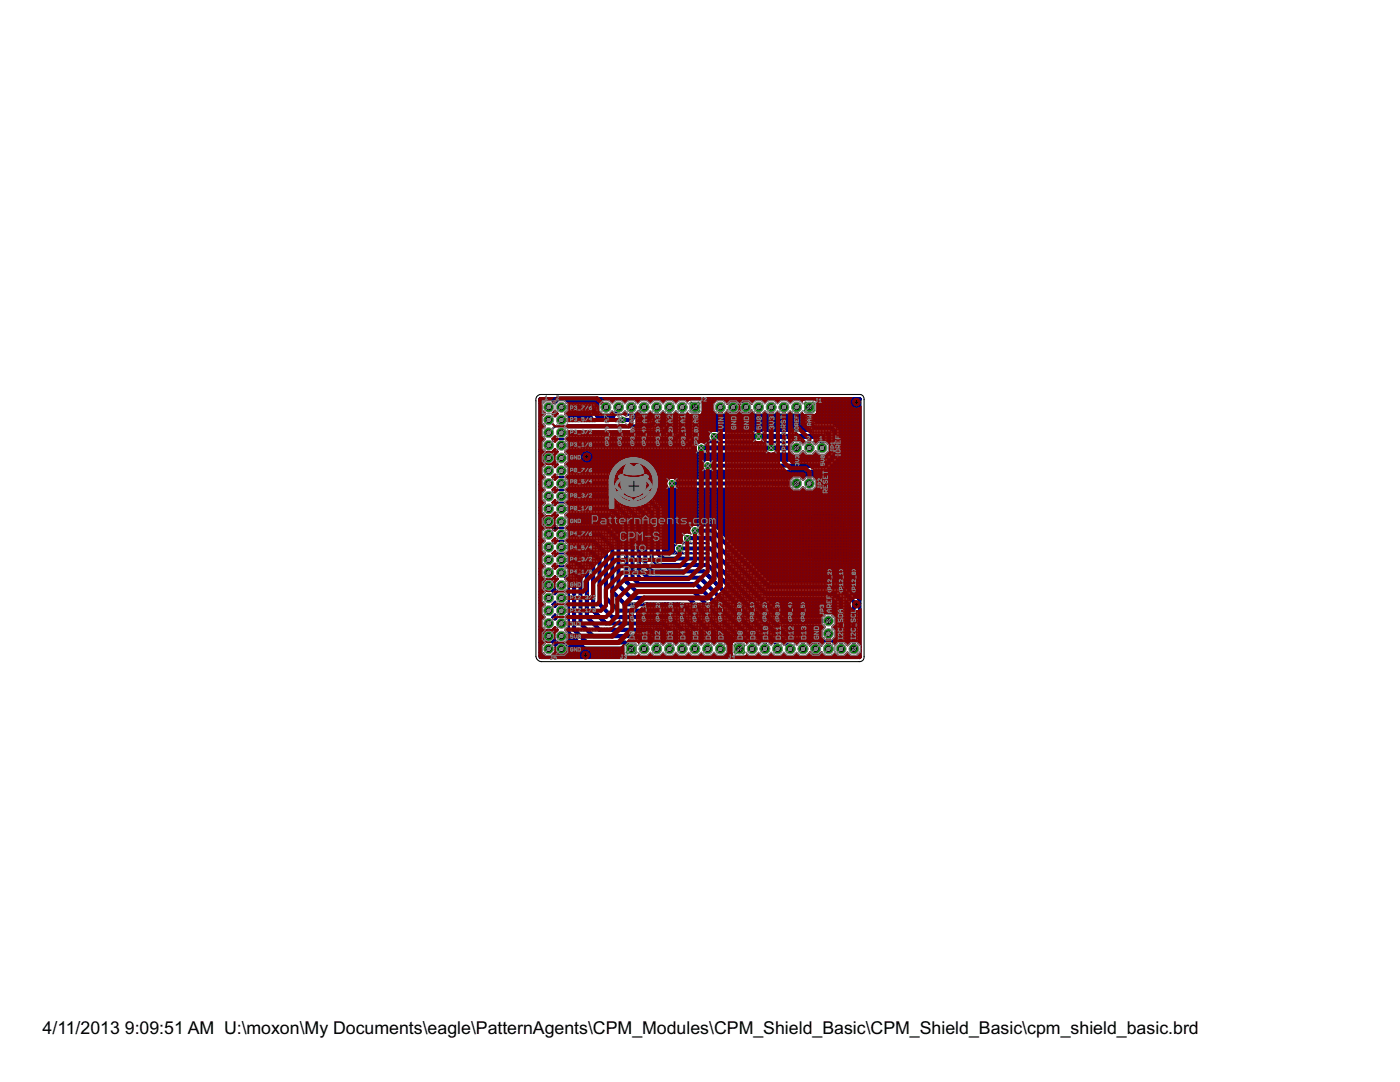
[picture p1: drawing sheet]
<svg xmlns="http://www.w3.org/2000/svg" width="279mm" height="216mm" viewBox="0 0 279 216" stroke-linecap="round" stroke-linejoin="round" font-family="sans-serif">
<defs><g id="words">
<g font-size="4">
<text x="8.5" y="206.4">4/11/2013</text>
<text x="24.9" y="206.4">9:09:51 AM U:\moxon\My Documents\eagle\PatternAgents\CPM_Modules\CPM_Shield_Basic\CPM_Shield_Basic\cpm_shield_basic.brd</text>
</g>
</g></defs>
<path d="M163.4 107.9h1.9M164.3 106.9v2" fill="none" stroke="#000" stroke-width=".2"/>
<g fill="none" stroke="#808080" stroke-width=".2">
<path d="M130.3 93.8h.8l.3 .3v.5l-.3 .3h-.8M132 94.9h.5M132.2 93v.3M132.5 93.8h-.3v1.1M133.1 93.8h.8l.3 .3-.3 .2h-.6l-.2 .3 .2 .3h.9M135.5 93.8h-.5l-.3 .3v.8h.8l.3-.3-.3-.3h-.8M136.3 93.5l.3-.2h.8v1.6h-.8l-.3-.3v-.3l.3-.2-.3-.3zM136.6 94.1h.8M139.6 93.3v1.6h.8l.3-.3v-.5l-.3-.3h-.8M140.2 96.6l-.2 .3v.3l.2 .2h.6l.3-.2M140.2 96.6h.3M141.1 96.1l-.3-.3h-.6l-.2 .3v.2l.2 .3"/>
<path d="M141.2 94.9h.6M141.6 97.2h.3v.2h-.3zM141.8 93.3h-.3v1.6M142.4 97.4h1.1M143.4 94.3h-1.1v-.2l.3-.3h.6l.2 .3v.5l-.2 .3h-.6M143.5 96.3l-.5-.5v1.6M144 94.9h.5M144.2 93v.3M144.5 93.8h-.3v1.1M145.7 97.4v-.8l.3-.3h.8v1.1M146.1 94.1l-.2-.3h-.6l-.2 .3v.8M146.1 93.3v1.6"/>
<path d="M146.7 93.5l.3-.2h.5l.3 .2v.3l-.3 .3h-.5l-.3 .2v.3l.3 .3h.5l.3-.3M147.3 96.6l.3-.3h.5l.3 .3v.6l-.3 .2h-.5l-.3-.2zM148.9 97.4h.6M149.2 95.5v.3M149.5 96.3h-.3v1.1M150 94.1l.2-.3h.6l.2 .3v.5l-.2 .3h-.6l-.2-.3zM150.1 96.3h.8l.2 .3-.2 .3h-.6l-.2 .3 .2 .2h.8M151.6 93.8h.5M151.7 97.4h.5M151.9 93.5v1.1l-.3 .3M152 95.5v.3M152.2 96.3h-.2v1.1"/>
<path d="M152.8 96.3l.5 1.1 .6-1.1M154.3 93.5l.3-.2h.6l.2 .2v.3l-.2 .3h-.6l-.3 .2v.3l.3 .3h.6l.2-.3M155.5 96.9h-1.1v-.3l.3-.3h.5l.3 .3v.6l-.3 .2h-.5M156 94.1h1.1M156.6 96.9l-.5 .5M157.1 96.9h-.8l-.2-.3v-.5l.2-.3h.8v1.6M157.6 94.9v-1.6l.5 .5 .6-.5v1.6M160.3 94.3h-.8l-.3-.2v-.6l.3-.2h.8v1.6M160.9 93.5l.2-.2h.6l.3 .2v1.1l-.3 .3h-.6l-.2-.3M136.7 101.4l.3-.2h.2v1M136.7 101.4v.8M136.7 101.4l-.3-.2-.2 .2v.8"/>
<path d="M138.1 101.2h.5l.3 .2v.6l-.3 .2h-.5l-.3-.2v-.6zM139.4 101.2h.9l.2 .2v.6l-.2 .2h-.9M139.7 106l-.3-.3h-.6l-.2 .3v.2l1.1 1.1h-1.1M140.2 107.3h1.1M141.1 102h.2v.2h-.2zM141.3 106.2l-.6-.5v1.6M141.8 106l.3-.3h.5l.3 .3v1M141.8 106v1l.3 .3h.5l.3-.3M141.8 106l1.1 1M141.9 101.2h.8l.3 .2-.3 .3h-.5l-.3 .3 .3 .2h.8M142.8 103.5l-.1-.1-.5 .1 .6 .8h-.6M143.2 104.3h.5"/>
<path d="M143.5 101.2h.6M143.7 103.7l-.3-.3v.9M143.8 100.9v1.1l-.3 .2M144.1 103.5l.1-.1 .5 .1v.6M144.1 103.5v.6l.1 .2 .5-.2M144.1 103.5l.6 .6M144.5 106l-.2-.3h-.6l-.2 .3v.2l1 1.1h-1M144.6 102.2v-.8l.3-.2h.8v1M145.1 106.5h1.1M145.1 107.3v-1.1l.5-.5 .6 .5v1.1M145.6 103.5l-.1-.1-.5 .1 .6 .8h-.6M146.1 103.7h.3v.3h-.3z"/>
<path d="M146.1 104l-.1-.5 .4-.1 .1 .1v.6l-.1 .2-.4-.2M146.7 106.5h1.1l-.8-.8v1.6M147.3 101.7h-1.1v-.3l.3-.2h.6l.2 .2v.6l-.2 .2h-.6M147.8 103.7h.3M147.9 102.2h.8l.3-.2v-.6l-.3-.2h-.8v1.3l.2 .3h.3M148 103.5v.6l-.2 .2M149 103.8l-.4-.1-.1 .6M149 103.4v.9M149.4 104.3l.6-.2-.2-.4h-.4v.7l.3 .2M149.5 105.7h-1.1v.3l1.1 1v.3M149.5 102.2v-1l.6-.6 .5 .6v1M149.5 101.4h1.1"/>
<path d="M150.3 104.3h.3M150.5 103.3v.1M150.6 103.7h-.1v.6M150.9 103.7l.5 .3M151.1 106l-.3-.3h-.5l-.3 .3v.2l1.1 1.1h-1.1M151.2 102.2v-.8l.2-.2h.8v1M151.4 103.7v.6M151.7 106.8h1M151.7 106.2h1M151.7 103.7v.7l.3 .2M151.9 105.7v1.6M152.3 103.7v.4l-.6 .2"/>
<path d="M152.5 105.7v1.6M152.8 101.2h.3l.5 .5M153.2 104.3h-.4l-.1-.5 .1-.1h.4v.9M153.3 107.3v-1.1l.5-.5 .6 .5v1.1M153.3 106.5h1.1M153.6 103.8l.4-.1 .2 .4-.5 .2zM153.6 101.2v1M154.5 103.5l.2-.1 .4 .1v.6l-.1 .2-.5-.2M154.9 106l.3-.3h.5l.3 .3v1l-.3 .3h-.5l-.3-.3M155.2 101.7h-1v-.3l.2-.2h.6l.2 .2v.6l-.2 .2h-.6M155.8 101.2h.5M156.1 100.9v1.1l-.3 .2"/>
<path d="M156.9 101.2h.5M157.1 100.9v1.1l-.2 .2M157.6 106.8h-.8l-.2-.3v-.5l.2-.3h.8v1.6M158.8 101.2h-.6l-.2 .2v.8h.8l.2-.2-.2-.3h-.8M160.7 101.7h-.8l-.3-.3v-.5l.3-.3h.8v1.6"/>
</g>
<g fill="#808080" stroke="#808080" stroke-width=".2">
<path d="M168.4 112.3h.8z"/>
<path d="M168.4 112.2l.8 .1z"/>
<path d="M168.4 112.2h.8z"/>
<path d="M168.4 112.1l.8 .1z"/>
<path d="M168.4 112.1h.8z"/>
<path d="M168.4 112l.8 .1z"/>
<path d="M168.4 112h.8z"/>
<path d="M168.4 111.9l.8 .1z"/>
<path d="M168.4 111.9h.8z"/>
<path d="M164.2 111.9h.3z"/>
<path d="M168.4 111.8l.8 .1z"/>
<path d="M163.9 111.8l1 .1z"/>
<path d="M163.7 111.8l1.4 .1z"/>
<path d="M168.4 111.8h.8z"/>
<path d="M163.5 111.8h1.7z"/>
<path d="M163.4 111.8h2z"/>
<path d="M168.4 111.7l.8 .1z"/>
<path d="M163.3 111.7l2.2 .1z"/>
<path d="M163.2 111.7l2.5 .1z"/>
<path d="M168.4 111.7h.8z"/>
<path d="M163.1 111.7h2.6z"/>
<path d="M163 111.7h2.8z"/>
<path d="M168.4 111.6l.8 .1z"/>
<path d="M162.9 111.6l3 .1z"/>
<path d="M162.8 111.6l3.1 .1z"/>
<path d="M168.4 111.6h.8z"/>
<path d="M162.8 111.6h3.2z"/>
<path d="M162.7 111.6h3.5z"/>
<path d="M168.4 111.5l.8 .1z"/>
<path d="M162.6 111.5l3.6 .1z"/>
<path d="M168.4 111.5h.8z"/>
<path d="M162.6 111.5h3.6z"/>
<path d="M162.5 111.5h3.8z"/>
<path d="M168.4 111.4l.8 .1z"/>
<path d="M162.4 111.4l4 .1z"/>
<path d="M168.4 111.4h.8z"/>
<path d="M162.3 111.4h4.2z"/>
<path d="M162.2 111.4h4.4z"/>
<path d="M168.4 111.3l.8 .1z"/>
<path d="M162.2 111.3l4.4 .1z"/>
<path d="M162.1 111.3l4.6 .1z"/>
<path d="M168.4 111.3h.8z"/>
<path d="M162.1 111.3h4.6z"/>
<path d="M162 111.3h4.8z"/>
<path d="M168.4 111.2l.8 .1z"/>
<path d="M162 111.2l4.8 .1z"/>
<path d="M161.9 111.2l5 .1z"/>
<path d="M168.4 111.2h.8z"/>
<path d="M161.9 111.2h5z"/>
<path d="M168.4 111.1l.8 .1z"/>
<path d="M161.9 111.1l5 .1z"/>
<path d="M161.8 111.1l5.2 .1z"/>
<path d="M168.4 111.1h.8z"/>
<path d="M161.8 111.1h5.2z"/>
<path d="M161.7 111.1h5.4z"/>
<path d="M168.4 111l.8 .1z"/>
<path d="M164.8 111l2.3 .1z"/>
<path d="M161.7 111l2.3 .1z"/>
<path d="M168.4 111h.8z"/>
<path d="M165 111h2.2z"/>
<path d="M161.6 111h2.2z"/>
<path d="M165.2 111h2z"/>
<path d="M161.6 111h2z"/>
<path d="M165.3 111h1.9z"/>
<path d="M161.6 111h1.9z"/>
<path d="M168.4 110.9l.8 .1z"/>
<path d="M165.4 110.9l1.9 .1z"/>
<path d="M161.5 110.9l1.9 .1z"/>
<path d="M168.4 110.9h.8z"/>
<path d="M165.5 110.9h1.8z"/>
<path d="M161.5 110.9h1.8z"/>
<path d="M165.6 110.9h1.7z"/>
<path d="M161.5 110.9h1.7z"/>
<path d="M168.4 110.8l.8 .1z"/>
<path d="M165.7 110.8l1.7 .1z"/>
<path d="M161.4 110.8l1.7 .1z"/>
<path d="M168.4 110.8h.8z"/>
<path d="M165.8 110.8h1.6z"/>
<path d="M161.4 110.8h1.6z"/>
<path d="M165.9 110.8h1.6z"/>
<path d="M161.3 110.8h1.6z"/>
<path d="M168.4 110.7l.8 .1z"/>
<path d="M165.9 110.7l1.6 .1z"/>
<path d="M164.5 110.7l.1 .1z"/>
<path d="M164.2 110.7l.1 .1z"/>
<path d="M161.3 110.7l1.6 .1z"/>
<path d="M166 110.7l1.5 .1z"/>
<path d="M164.5 110.7l.2 .1z"/>
<path d="M164.1 110.7l.2 .1z"/>
<path d="M161.3 110.7l1.5 .1z"/>
<path d="M168.4 110.7h.8z"/>
<path d="M166 110.7h1.6z"/>
<path d="M164.5 110.7h.3z"/>
<path d="M164 110.7h.3z"/>
<path d="M161.3 110.7h1.5z"/>
<path d="M166.1 110.7h1.5z"/>
<path d="M164.5 110.7h.4z"/>
<path d="M163.9 110.7h.4z"/>
<path d="M161.2 110.7h1.5z"/>
<path d="M166.2 110.7h1.4z"/>
<path d="M164.6 110.7h.4z"/>
<path d="M163.8 110.7h.4z"/>
<path d="M168.4 110.6l.8 .1z"/>
<path d="M166.2 110.6l1.4 .1z"/>
<path d="M164.6 110.6l.5 .1z"/>
<path d="M163.7 110.6l.5 .1z"/>
<path d="M161.2 110.6l1.4 .1z"/>
<path d="M168.4 110.6h.8z"/>
<path d="M166.3 110.6h1.4z"/>
<path d="M164.6 110.6h.6z"/>
<path d="M163.6 110.6h.6z"/>
<path d="M161.1 110.6h1.5z"/>
<path d="M164.7 110.6h.5z"/>
<path d="M163.6 110.6h.5z"/>
<path d="M161.1 110.6h1.4z"/>
<path d="M164.7 110.6h.6z"/>
<path d="M163.5 110.6h.6z"/>
<path d="M168.4 110.5l.8 .1z"/>
<path d="M166.4 110.5l1.3 .1z"/>
<path d="M164.7 110.5l.7 .1z"/>
<path d="M163.4 110.5l.7 .1z"/>
<path d="M161.1 110.5l1.3 .1z"/>
<path d="M168.4 110.5h.8z"/>
<path d="M166.5 110.5h1.3z"/>
<path d="M164.8 110.5h.7z"/>
<path d="M163.3 110.5h.7z"/>
<path d="M161 110.5h1.4z"/>
<path d="M164.8 110.5h.8z"/>
<path d="M161 110.5h1.3z"/>
<path d="M168.4 110.4l.8 .1z"/>
<path d="M166.5 110.4l1.3 .1z"/>
<path d="M164.8 110.4l.8 .1z"/>
<path d="M163.2 110.4l.8 .1z"/>
<path d="M161 110.4l1.3 .1z"/>
<path d="M166.6 110.4l1.2 .1z"/>
<path d="M164.8 110.4l.9 .1z"/>
<path d="M163.1 110.4l.9 .1z"/>
<path d="M168.4 110.4h.8z"/>
<path d="M166.6 110.4h1.3z"/>
<path d="M164.8 110.4h.9z"/>
<path d="M163.1 110.4h.9z"/>
<path d="M160.9 110.4h1.3z"/>
<path d="M164.9 110.4h.9z"/>
<path d="M163 110.4h.9z"/>
<path d="M168.4 110.3l.8 .1z"/>
<path d="M166.7 110.3l1.2 .1z"/>
<path d="M164.9 110.3l1 .1z"/>
<path d="M163 110.3l.9 .1z"/>
<path d="M160.9 110.3l1.2 .1z"/>
<path d="M165 110.3l.9 .1z"/>
<path d="M162.9 110.3l.9 .1z"/>
<path d="M168.4 110.3h.8z"/>
<path d="M166.8 110.3h1.2z"/>
<path d="M165.1 110.3h.8z"/>
<path d="M162.8 110.3h.9z"/>
<path d="M160.8 110.3h1.3z"/>
<path d="M165.2 110.3h.8z"/>
<path d="M162.8 110.3h.8z"/>
<path d="M160.8 110.3h1.2z"/>
<path d="M168.4 110.2l.8 .1z"/>
<path d="M166.8 110.2l1.2 .1z"/>
<path d="M165.3 110.2l.8 .1z"/>
<path d="M162.8 110.2l.8 .1z"/>
<path d="M160.8 110.2l1.2 .1z"/>
<path d="M166.9 110.2l1.1 .1z"/>
<path d="M162.7 110.2l.8 .1z"/>
<path d="M168.4 110.2h.8z"/>
<path d="M166.9 110.2h1.2z"/>
<path d="M165.4 110.2h.8z"/>
<path d="M162.6 110.2h.8z"/>
<path d="M160.7 110.2h1.2z"/>
<path d="M165.5 110.2h.7z"/>
<path d="M162.6 110.2h.7z"/>
<path d="M165.5 110.2h.8z"/>
<path d="M162.5 110.2h.8z"/>
<path d="M160.7 110.2h1.1z"/>
<path d="M168.4 110.1l.8 .1z"/>
<path d="M167 110.1l1.1 .1z"/>
<path d="M165.6 110.1l.7 .1z"/>
<path d="M162.5 110.1l.7 .1z"/>
<path d="M160.7 110.1l1.1 .1z"/>
<path d="M168.4 110.1h.8z"/>
<path d="M167 110.1h1.1z"/>
<path d="M165.6 110.1h.7z"/>
<path d="M162.5 110.1h.6z"/>
<path d="M160.7 110.1h1.1z"/>
<path d="M167 110.1h1.2z"/>
<path d="M165.7 110.1h.7z"/>
<path d="M162.4 110.1h.7z"/>
<path d="M160.6 110.1h1.2z"/>
<path d="M168.4 110l.8 .1z"/>
<path d="M167 110l1.2 .1z"/>
<path d="M165.8 110l.6 .1z"/>
<path d="M162.4 110l.6 .1z"/>
<path d="M160.6 110l1.1 .1z"/>
<path d="M167.1 110l1.1 .1z"/>
<path d="M165.8 110l.7 .1z"/>
<path d="M162.3 110l.7 .1z"/>
<path d="M168.4 110h.8z"/>
<path d="M167.1 110h1.1z"/>
<path d="M165.9 110h.6z"/>
<path d="M162.3 110h.6z"/>
<path d="M160.6 110h1.1z"/>
<path d="M167.2 110h1.1z"/>
<path d="M160.5 110h1.1z"/>
<path d="M168.4 109.9l.8 .1z"/>
<path d="M167.2 109.9l1.1 .1z"/>
<path d="M166 109.9l.6 .1z"/>
<path d="M162.2 109.9l.6 .1z"/>
<path d="M160.5 109.9l1.1 .1z"/>
<path d="M168.4 109.9h.8z"/>
<path d="M167.2 109.9h1.1z"/>
<path d="M166.1 109.9h.6z"/>
<path d="M164.3 109.9h.3z"/>
<path d="M162.1 109.9h.6z"/>
<path d="M160.5 109.9h1.1z"/>
<path d="M167.3 109.9h1.9z"/>
<path d="M164 109.9h.8z"/>
<path d="M160.5 109.9h1z"/>
<path d="M167.3 109.8l1.9 .1z"/>
<path d="M166.2 109.8l.6 .1z"/>
<path d="M163.9 109.8l1 .1z"/>
<path d="M162.1 109.8l.6 .1z"/>
<path d="M160.5 109.8l1 .1z"/>
<path d="M163.8 109.8l1.2 .1z"/>
<path d="M162 109.8l.6 .1z"/>
<path d="M160.4 109.8l1.1 .1z"/>
<path d="M167.3 109.8h1.9z"/>
<path d="M166.2 109.8h.6z"/>
<path d="M163.7 109.8h1.4z"/>
<path d="M162 109.8h.6z"/>
<path d="M160.4 109.8h1.1z"/>
<path d="M166.3 109.8h.6z"/>
<path d="M163.6 109.8h1.6z"/>
<path d="M162 109.8h.5z"/>
<path d="M167.3 109.7l1.9 .1z"/>
<path d="M166.3 109.7l.6 .1z"/>
<path d="M163.5 109.7l1.8 .1z"/>
<path d="M161.9 109.7l.6 .1z"/>
<path d="M160.4 109.7l1.1 .1z"/>
<path d="M167.4 109.7h1.8z"/>
<path d="M166.3 109.7h.6z"/>
<path d="M163.5 109.7h1.9z"/>
<path d="M161.9 109.7h.6z"/>
<path d="M160.4 109.7h1z"/>
<path d="M166.4 109.7h.5z"/>
<path d="M163.4 109.7h2z"/>
<path d="M161.9 109.7h.5z"/>
<path d="M166.4 109.7h.6z"/>
<path d="M163.3 109.7h2.2z"/>
<path d="M161.8 109.7h.6z"/>
<path d="M167.5 109.6l1.7 .1z"/>
<path d="M166.5 109.6l.5 .1z"/>
<path d="M163.3 109.6l2.2 .1z"/>
<path d="M161.8 109.6l.5 .1z"/>
<path d="M160.3 109.6l1.1 .1z"/>
<path d="M167.5 109.6h1.7z"/>
<path d="M166.5 109.6h.5z"/>
<path d="M163.2 109.6h2.4z"/>
<path d="M161.8 109.6h.5z"/>
<path d="M160.3 109.6h1z"/>
<path d="M163.2 109.6h2.5z"/>
<path d="M166.6 109.6h.5z"/>
<path d="M161.7 109.6h.5z"/>
<path d="M167.5 109.5l1.7 .1z"/>
<path d="M166.6 109.5l.5 .1z"/>
<path d="M163.1 109.5l2.6 .1z"/>
<path d="M161.7 109.5l.5 .1z"/>
<path d="M160.3 109.5l1 .1z"/>
<path d="M167.6 109.5l1.6 .1z"/>
<path d="M166.7 109.5l.4 .1z"/>
<path d="M161.7 109.5l.4 .1z"/>
<path d="M160.3 109.5l.9 .1z"/>
<path d="M167.6 109.5h1.6z"/>
<path d="M166.7 109.5h.5z"/>
<path d="M163 109.5h2.8z"/>
<path d="M161.6 109.5h.5z"/>
<path d="M160.2 109.5h1z"/>
<path d="M167.6 109.4l1.6 .1z"/>
<path d="M166.8 109.4l.4 .1z"/>
<path d="M163 109.4l2.8 .1z"/>
<path d="M161.6 109.4l.5 .1z"/>
<path d="M160.2 109.4l1 .1z"/>
<path d="M162.9 109.4l3 .1z"/>
<path d="M161.6 109.4l.4 .1z"/>
<path d="M167.7 109.4h1.5z"/>
<path d="M166.8 109.4h.5z"/>
<path d="M162.9 109.4h3z"/>
<path d="M161.5 109.4h.5z"/>
<path d="M160.2 109.4h1z"/>
<path d="M167.7 109.3l1.5 .1z"/>
<path d="M166.9 109.3l.4 .1z"/>
<path d="M162.9 109.3l3.1 .1z"/>
<path d="M161.5 109.3l.5 .1z"/>
<path d="M160.2 109.3l.9 .1z"/>
<path d="M162.8 109.3l3.2 .1z"/>
<path d="M161.5 109.3l.4 .1z"/>
<path d="M160.1 109.3l1 .1z"/>
<path d="M167.7 109.3h1.5z"/>
<path d="M166.9 109.3h.4z"/>
<path d="M162.8 109.3h3.2z"/>
<path d="M161.5 109.3h.4z"/>
<path d="M160.1 109.3h1z"/>
<path d="M166.9 109.3h.5z"/>
<path d="M161.4 109.3h.5z"/>
<path d="M167 109.3h.4z"/>
<path d="M166.3 109.3h.4z"/>
<path d="M162.7 109.3h3.4z"/>
<path d="M162.2 109.3h.3z"/>
<path d="M161.4 109.3h.4z"/>
<path d="M167.8 109.2l1.4 .1z"/>
<path d="M167 109.2l.4 .1z"/>
<path d="M166.3 109.2l.5 .1z"/>
<path d="M162.7 109.2l3.4 .1z"/>
<path d="M162 109.2l.5 .1z"/>
<path d="M161.4 109.2l.4 .1z"/>
<path d="M160.1 109.2l1 .1z"/>
<path d="M167.8 109.2h1.4z"/>
<path d="M167 109.2h.4z"/>
<path d="M166.3 109.2h.7z"/>
<path d="M162.7 109.2h3.4z"/>
<path d="M161.4 109.2h1.1z"/>
<path d="M160.1 109.2h.9z"/>
<path d="M166.3 109.2h1.1z"/>
<path d="M166.4 109.2h1.1z"/>
<path d="M162.6 109.2h3.6z"/>
<path d="M167.8 109.1l1.4 .1z"/>
<path d="M166.4 109.1l1.1 .1z"/>
<path d="M162.6 109.1l3.6 .1z"/>
<path d="M161.3 109.1l1.1 .1z"/>
<path d="M160.1 109.1l.9 .1z"/>
<path d="M167.9 109.1h1.3z"/>
<path d="M166.4 109.1h1.1z"/>
<path d="M162.6 109.1h3.6z"/>
<path d="M161.3 109.1h1.1z"/>
<path d="M160.1 109.1h.9z"/>
<path d="M166.5 109.1h1z"/>
<path d="M161.3 109.1h1z"/>
<path d="M160 109.1h1z"/>
<path d="M166.5 109.1h1.1z"/>
<path d="M162.5 109.1h3.8z"/>
<path d="M167.9 109l1.3 .1z"/>
<path d="M166.5 109l1.1 .1z"/>
<path d="M162.5 109l3.8 .1z"/>
<path d="M161.2 109l1.1 .1z"/>
<path d="M160 109l.9 .1z"/>
<path d="M167.9 109h1.3z"/>
<path d="M166.6 109h1z"/>
<path d="M162.5 109h3.8z"/>
<path d="M161.2 109h1z"/>
<path d="M160 109h.9z"/>
<path d="M167.9 108.9l1.3 .1z"/>
<path d="M166.6 108.9l.4 .1z"/>
<path d="M162.5 108.9l3.8 .1z"/>
<path d="M161.8 108.9l.4 .1z"/>
<path d="M160 108.9l.9 .1z"/>
<path d="M162.5 108.9l3.9 .1z"/>
<path d="M159.9 108.9l1 .1z"/>
<path d="M167.9 108.9h1.3z"/>
<path d="M166.6 108.9h.5z"/>
<path d="M162.4 108.9h4z"/>
<path d="M161.7 108.9h.5z"/>
<path d="M159.9 108.9h1z"/>
<path d="M168 108.9h1.2z"/>
<path d="M166.7 108.9h.4z"/>
<path d="M161.7 108.9h.4z"/>
<path d="M160 108.9h.8z"/>
<path d="M168 108.8l1.2 .1z"/>
<path d="M166.7 108.8l.4 .1z"/>
<path d="M162.4 108.8l4 .1z"/>
<path d="M161.7 108.8l.4 .1z"/>
<path d="M159.9 108.8l.9 .1z"/>
<path d="M166.8 108.8l.4 .1z"/>
<path d="M162.4 108.8l4.1 .1z"/>
<path d="M161.6 108.8l.5 .1z"/>
<path d="M168 108.8h1.2z"/>
<path d="M166.8 108.8h.4z"/>
<path d="M162.3 108.8h4.2z"/>
<path d="M161.6 108.8h.5z"/>
<path d="M159.9 108.8h.9z"/>
<path d="M161.6 108.8h.4z"/>
<path d="M166.8 108.8h.5z"/>
<path d="M161.5 108.8h.5z"/>
<path d="M168 108.7l1.2 .1z"/>
<path d="M166.9 108.7l.4 .1z"/>
<path d="M162.3 108.7l4.2 .1z"/>
<path d="M161.5 108.7l.5 .1z"/>
<path d="M159.9 108.7l.9 .1z"/>
<path d="M168 108.7h1.2z"/>
<path d="M166.9 108.7h.4z"/>
<path d="M162.3 108.7h4.2z"/>
<path d="M161.5 108.7h.4z"/>
<path d="M159.9 108.7h.9z"/>
<path d="M168.1 108.7h1.1z"/>
<path d="M166.9 108.7h.5z"/>
<path d="M162.3 108.7h4.3z"/>
<path d="M168.1 108.6l1.1 .1z"/>
<path d="M166.9 108.6l.5 .1z"/>
<path d="M162.3 108.6l4.2 .1z"/>
<path d="M161.4 108.6l.5 .1z"/>
<path d="M159.9 108.6l.8 .1z"/>
<path d="M162.3 108.6l4.3 .1z"/>
<path d="M168.1 108.6h1.1z"/>
<path d="M167 108.6h.4z"/>
<path d="M162.2 108.6h4.4z"/>
<path d="M161.4 108.6h.4z"/>
<path d="M159.9 108.6h.8z"/>
<path d="M167 108.6h.5z"/>
<path d="M161.3 108.6h.5z"/>
<path d="M159.8 108.6h.9z"/>
<path d="M168.1 108.5l1.1 .1z"/>
<path d="M167 108.5l.5 .1z"/>
<path d="M165.7 108.5l.9 .1z"/>
<path d="M162.2 108.5l3.1 .1z"/>
<path d="M161.3 108.5l.5 .1z"/>
<path d="M159.8 108.5l.9 .1z"/>
<path d="M167.1 108.5l.4 .1z"/>
<path d="M165.8 108.5l.8 .1z"/>
<path d="M163.6 108.5l1.6 .1z"/>
<path d="M162.2 108.5l.9 .1z"/>
<path d="M168.1 108.5h1.1z"/>
<path d="M167.1 108.5h.5z"/>
<path d="M165.8 108.5h.8z"/>
<path d="M163.7 108.5h1.5z"/>
<path d="M162.2 108.5h.8z"/>
<path d="M161.3 108.5h.4z"/>
<path d="M159.8 108.5h.9z"/>
<path d="M165.9 108.5h.7z"/>
<path d="M163.7 108.5h1.4z"/>
<path d="M161.2 108.5h.5z"/>
<path d="M168.1 108.4l1.1 .1z"/>
<path d="M167.1 108.4l.5 .1z"/>
<path d="M165.9 108.4l.7 .1z"/>
<path d="M163.7 108.4l1.4 .1z"/>
<path d="M162.2 108.4l.8 .1z"/>
<path d="M161.2 108.4l.5 .1z"/>
<path d="M159.8 108.4l.9 .1z"/>
<path d="M168.2 108.4l1 .1z"/>
<path d="M167.2 108.4l.4 .1z"/>
<path d="M166 108.4l.7 .1z"/>
<path d="M162.2 108.4l.7 .1z"/>
<path d="M161.2 108.4l.4 .1z"/>
<path d="M168.2 108.4h1z"/>
<path d="M167.2 108.4h.5z"/>
<path d="M166 108.4h.7z"/>
<path d="M163.8 108.4h1.2z"/>
<path d="M162.1 108.4h.8z"/>
<path d="M161.1 108.4h.5z"/>
<path d="M159.8 108.4h.8z"/>
<path d="M165.3 108.4h.4z"/>
<path d="M163.2 108.4h.3z"/>
<path d="M168.2 108.3l1 .1z"/>
<path d="M167.2 108.3l.5 .1z"/>
<path d="M166.1 108.3l.6 .1z"/>
<path d="M165.2 108.3l.5 .1z"/>
<path d="M163.9 108.3l1.1 .1z"/>
<path d="M163.1 108.3l.5 .1z"/>
<path d="M162.1 108.3l.7 .1z"/>
<path d="M161.1 108.3l.5 .1z"/>
<path d="M159.8 108.3l.8 .1z"/>
<path d="M167.3 108.3l.4 .1z"/>
<path d="M165.2 108.3l.6 .1z"/>
<path d="M163.9 108.3l1 .1z"/>
<path d="M163 108.3l.6 .1z"/>
<path d="M161.1 108.3l.4 .1z"/>
<path d="M168.2 108.3h1z"/>
<path d="M167.3 108.3h.5z"/>
<path d="M166.1 108.3h.6z"/>
<path d="M165.2 108.3h.6z"/>
<path d="M163.9 108.3h1z"/>
<path d="M163 108.3h.7z"/>
<path d="M162.1 108.3h.7z"/>
<path d="M161 108.3h.5z"/>
<path d="M159.7 108.3h.9z"/>
<path d="M165.1 108.3h.8z"/>
<path d="M162.9 108.3h.8z"/>
<path d="M168.2 108.2l1 .1z"/>
<path d="M167.3 108.2l.5 .1z"/>
<path d="M166.1 108.2l.6 .1z"/>
<path d="M165.1 108.2l.8 .1z"/>
<path d="M163.9 108.2l1 .1z"/>
<path d="M162.9 108.2l.8 .1z"/>
<path d="M162.1 108.2l.7 .1z"/>
<path d="M161 108.2l.5 .1z"/>
<path d="M159.7 108.2l.9 .1z"/>
<path d="M168.2 108.2h1z"/>
<path d="M167.3 108.2h.6z"/>
<path d="M166.1 108.2h.6z"/>
<path d="M165.5 108.2h.4z"/>
<path d="M165.1 108.2h.4z"/>
<path d="M164 108.2h.9z"/>
<path d="M163.3 108.2h.5z"/>
<path d="M162.9 108.2h.4z"/>
<path d="M162.1 108.2h.7z"/>
<path d="M160.9 108.2h.5z"/>
<path d="M159.7 108.2h.9z"/>
<path d="M167.4 108.2h.5z"/>
<path d="M166.2 108.2h.6z"/>
<path d="M165.6 108.2h.3z"/>
<path d="M165.1 108.2h.3z"/>
<path d="M163.4 108.2h.4z"/>
<path d="M162.9 108.2h.3z"/>
<path d="M162.1 108.2h.6z"/>
<path d="M167.4 108.2h.6z"/>
<path d="M165.7 108.2h.3z"/>
<path d="M165 108.2h.3z"/>
<path d="M164 108.2h.8z"/>
<path d="M163.5 108.2h.3z"/>
<path d="M160.8 108.2h.6z"/>
<path d="M168.2 108.1l1 .1z"/>
<path d="M167.4 108.1l.6 .1z"/>
<path d="M166.2 108.1l.6 .1z"/>
<path d="M165.7 108.1l.3 .1z"/>
<path d="M165 108.1l.3 .1z"/>
<path d="M164 108.1l.8 .1z"/>
<path d="M163.5 108.1l.3 .1z"/>
<path d="M162.8 108.1l.3 .1z"/>
<path d="M162.1 108.1l.5 .1z"/>
<path d="M160.8 108.1l.6 .1z"/>
<path d="M159.7 108.1l.9 .1z"/>
<path d="M168.3 108.1l.9 .1z"/>
<path d="M167.5 108.1l.5 .1z"/>
<path d="M165 108.1l.2 .1z"/>
<path d="M160.8 108.1l.5 .1z"/>
<path d="M168.3 108.1h.9z"/>
<path d="M167.5 108.1h.5z"/>
<path d="M166.2 108.1h.6z"/>
<path d="M165.7 108.1h.3z"/>
<path d="M165 108.1h.2z"/>
<path d="M164 108.1h.8z"/>
<path d="M163.6 108.1h.2z"/>
<path d="M162.8 108.1h.3z"/>
<path d="M162.1 108.1h.5z"/>
<path d="M160.8 108.1h.5z"/>
<path d="M159.7 108.1h.8z"/>
<path d="M167.5 108.1h.6z"/>
<path d="M165.8 108.1h.2z"/>
<path d="M163.6 108.1h.3z"/>
<path d="M162.8 108.1h.2z"/>
<path d="M162 108.1h.6z"/>
<path d="M160.7 108.1h.6z"/>
<path d="M168.3 108l.9 .1z"/>
<path d="M167.6 108l.5 .1z"/>
<path d="M166.2 108l.6 .1z"/>
<path d="M165.8 108l.2 .1z"/>
<path d="M165 108l.2 .1z"/>
<path d="M164 108l.8 .1z"/>
<path d="M163.6 108l.3 .1z"/>
<path d="M162.8 108l.2 .1z"/>
<path d="M162 108l.6 .1z"/>
<path d="M160.7 108l.6 .1z"/>
<path d="M159.7 108l.8 .1z"/>
<path d="M165.4 108l.2 .1z"/>
<path d="M164.1 108l.3 .1z"/>
<path d="M160.7 108l.5 .1z"/>
<path d="M168.3 108h.9z"/>
<path d="M167.6 108h.5z"/>
<path d="M165.8 108h.2z"/>
<path d="M165.4 108h.2z"/>
<path d="M165 108h.2z"/>
<path d="M163.7 108h.2z"/>
<path d="M163.2 108h.2z"/>
<path d="M162.8 108h.2z"/>
<path d="M162.2 108h.4z"/>
<path d="M160.7 108h.5z"/>
<path d="M159.7 108h.8z"/>
<path d="M168.3 107.9l.9 .1z"/>
<path d="M167.6 107.9l.5 .1z"/>
<path d="M165.8 107.9l.2 .1z"/>
<path d="M165.3 107.9l.3 .1z"/>
<path d="M165 107.9l.2 .1z"/>
<path d="M163.7 107.9l.2 .1z"/>
<path d="M163.2 107.9l.2 .1z"/>
<path d="M162.8 107.9l.2 .1z"/>
<path d="M160.7 107.9l.5 .1z"/>
<path d="M159.7 107.9l.8 .1z"/>
<path d="M167.7 107.9l.4 .1z"/>
<path d="M165.8 107.9l.3 .1z"/>
<path d="M165.3 107.9l.4 .1z"/>
<path d="M163.2 107.9l.3 .1z"/>
<path d="M160.7 107.9l.4 .1z"/>
<path d="M168.3 107.9h.9z"/>
<path d="M167.7 107.9h.4z"/>
<path d="M165.8 107.9h.3z"/>
<path d="M165.3 107.9h.4z"/>
<path d="M164.9 107.9h.2z"/>
<path d="M163.7 107.9h.2z"/>
<path d="M163.2 107.9h.3z"/>
<path d="M162.8 107.9h.2z"/>
<path d="M160.8 107.9h.3z"/>
<path d="M159.7 107.9h.8z"/>
<path d="M167.7 107.9h.3z"/>
<path d="M165.3 107.9h.3z"/>
<path d="M168.3 107.8l.9 .1z"/>
<path d="M167.7 107.8l.3 .1z"/>
<path d="M165.8 107.8l.3 .1z"/>
<path d="M165.3 107.8l.3 .1z"/>
<path d="M164.9 107.8l.2 .1z"/>
<path d="M163.7 107.8l.2 .1z"/>
<path d="M163.2 107.8l.3 .1z"/>
<path d="M162.8 107.8l.2 .1z"/>
<path d="M160.8 107.8l.3 .1z"/>
<path d="M159.7 107.8l.8 .1z"/>
<path d="M168.3 107.8h.9z"/>
<path d="M167.7 107.8h.3z"/>
<path d="M165.8 107.8h.3z"/>
<path d="M165.3 107.8h.3z"/>
<path d="M165 107.8h.2z"/>
<path d="M163.7 107.8h.2z"/>
<path d="M163.2 107.8h.2z"/>
<path d="M162.8 107.8h.2z"/>
<path d="M160.8 107.8h.3z"/>
<path d="M159.6 107.8h.9z"/>
<path d="M166.2 107.8h.6z"/>
<path d="M165.8 107.8h.2z"/>
<path d="M165.4 107.8h.2z"/>
<path d="M165.4 107.8h.1z"/>
<path d="M164.1 107.8h.7z"/>
<path d="M163.6 107.8h.3z"/>
<path d="M162 107.8h.6z"/>
<path d="M159.6 107.8h.8z"/>
<path d="M168.4 107.7l.8 .1z"/>
<path d="M167.7 107.7l.3 .1z"/>
<path d="M166.2 107.7l.6 .1z"/>
<path d="M165.8 107.7l.2 .1z"/>
<path d="M165 107.7l.2 .1z"/>
<path d="M164 107.7l.8 .1z"/>
<path d="M163.6 107.7l.3 .1z"/>
<path d="M163.2 107.7l.2 .1z"/>
<path d="M162.8 107.7l.2 .1z"/>
<path d="M162 107.7l.6 .1z"/>
<path d="M160.8 107.7l.3 .1z"/>
<path d="M159.6 107.7l.8 .1z"/>
<path d="M168.4 107.7h.8z"/>
<path d="M167.7 107.7h.3z"/>
<path d="M166.2 107.7h.7z"/>
<path d="M165.8 107.7h.2z"/>
<path d="M165 107.7h.2z"/>
<path d="M164 107.7h.8z"/>
<path d="M163.6 107.7h.3z"/>
<path d="M162.8 107.7h.2z"/>
<path d="M162 107.7h.6z"/>
<path d="M160.8 107.7h.3z"/>
<path d="M159.6 107.7h.8z"/>
<path d="M162 107.7h.7z"/>
<path d="M163.6 107.7h.2z"/>
<path d="M162.8 107.7h.3z"/>
<path d="M161.9 107.7h.8z"/>
<path d="M168.4 107.6l.8 .1z"/>
<path d="M167.7 107.6l.3 .1z"/>
<path d="M166.2 107.6l.7 .1z"/>
<path d="M165.7 107.6l.3 .1z"/>
<path d="M165 107.6l.2 .1z"/>
<path d="M164 107.6l.8 .1z"/>
<path d="M163.5 107.6l.3 .1z"/>
<path d="M162.8 107.6l.3 .1z"/>
<path d="M162 107.6l.7 .1z"/>
<path d="M160.8 107.6l.4 .1z"/>
<path d="M159.6 107.6l.9 .1z"/>
<path d="M167.6 107.6l.4 .1z"/>
<path d="M165 107.6l.3 .1z"/>
<path d="M168.4 107.6h.8z"/>
<path d="M167.6 107.6h.4z"/>
<path d="M166.1 107.6h.8z"/>
<path d="M165.7 107.6h.3z"/>
<path d="M165 107.6h.3z"/>
<path d="M164 107.6h.8z"/>
<path d="M163.5 107.6h.3z"/>
<path d="M162.9 107.6h.3z"/>
<path d="M162 107.6h.7z"/>
<path d="M160.8 107.6h.4z"/>
<path d="M159.6 107.6h.9z"/>
<path d="M168.4 107.5l.8 .1z"/>
<path d="M167.6 107.5l.4 .1z"/>
<path d="M166.1 107.5l.8 .1z"/>
<path d="M165.6 107.5l.3 .1z"/>
<path d="M165.1 107.5l.3 .1z"/>
<path d="M164 107.5l.8 .1z"/>
<path d="M163.4 107.5l.4 .1z"/>
<path d="M162.9 107.5l.3 .1z"/>
<path d="M162 107.5l.7 .1z"/>
<path d="M160.8 107.5l.4 .1z"/>
<path d="M159.6 107.5l.9 .1z"/>
<path d="M167.6 107.5l.3 .1z"/>
<path d="M166.1 107.5l.7 .1z"/>
<path d="M165.1 107.5l.8 .1z"/>
<path d="M162.9 107.5l.8 .1z"/>
<path d="M161.9 107.5l.8 .1z"/>
<path d="M168.4 107.5h.8z"/>
<path d="M167.6 107.5h.3z"/>
<path d="M166.1 107.5h.8z"/>
<path d="M165.1 107.5h.8z"/>
<path d="M164 107.5h.9z"/>
<path d="M162.9 107.5h.8z"/>
<path d="M161.9 107.5h.9z"/>
<path d="M160.9 107.5h.3z"/>
<path d="M159.6 107.5h.8z"/>
<path d="M163.9 107.5h1z"/>
<path d="M168.4 107.4l.8 .1z"/>
<path d="M167.6 107.4l.3 .1z"/>
<path d="M166.1 107.4l.8 .1z"/>
<path d="M165.2 107.4l.6 .1z"/>
<path d="M163.9 107.4l1 .1z"/>
<path d="M163 107.4l.7 .1z"/>
<path d="M161.9 107.4l.9 .1z"/>
<path d="M160.9 107.4l.3 .1z"/>
<path d="M159.6 107.4l.8 .1z"/>
<path d="M163.9 107.4l1.1 .1z"/>
<path d="M163 107.4l.6 .1z"/>
<path d="M168.4 107.4h.8z"/>
<path d="M167.5 107.4h.4z"/>
<path d="M166 107.4h.9z"/>
<path d="M165.2 107.4h.6z"/>
<path d="M163.9 107.4h1.1z"/>
<path d="M163.1 107.4h.5z"/>
<path d="M162 107.4h.8z"/>
<path d="M160.9 107.4h.3z"/>
<path d="M159.6 107.4h.8z"/>
<path d="M165.3 107.4h.4z"/>
<path d="M163.8 107.4h1.2z"/>
<path d="M163.1 107.4h.4z"/>
<path d="M161 107.4h.3z"/>
<path d="M166 107.4h.8z"/>
<path d="M165.4 107.4h.2z"/>
<path d="M163.8 107.4h1.3z"/>
<path d="M163.2 107.4h.2z"/>
<path d="M161.9 107.4h.9z"/>
<path d="M168.4 107.3l.8 .1z"/>
<path d="M167.5 107.3l.4 .1z"/>
<path d="M165.9 107.3l1 .1z"/>
<path d="M163.8 107.3l1.3 .1z"/>
<path d="M161.9 107.3l1 .1z"/>
<path d="M161 107.3l.3 .1z"/>
<path d="M159.6 107.3l.8 .1z"/>
<path d="M168.4 107.3h.8z"/>
<path d="M167.5 107.3h.3z"/>
<path d="M165.9 107.3h1z"/>
<path d="M163.8 107.3h1.3z"/>
<path d="M162 107.3h.9z"/>
<path d="M161 107.3h.3z"/>
<path d="M159.6 107.3h.8z"/>
<path d="M167.4 107.3h.4z"/>
<path d="M165.9 107.3h.9z"/>
<path d="M163.7 107.3h1.4z"/>
<path d="M161.9 107.3h1.1z"/>
<path d="M165.8 107.3h1.1z"/>
<path d="M163.7 107.3h1.5z"/>
<path d="M161 107.3h.4z"/>
<path d="M168.4 107.2l.8 .1z"/>
<path d="M167.4 107.2l.4 .1z"/>
<path d="M165.8 107.2l1.1 .1z"/>
<path d="M163.6 107.2l1.6 .1z"/>
<path d="M161.9 107.2l1.2 .1z"/>
<path d="M161 107.2l.4 .1z"/>
<path d="M159.6 107.2l.8 .1z"/>
<path d="M168.4 107.2h.8z"/>
<path d="M167.4 107.2h.4z"/>
<path d="M165.7 107.2h1.1z"/>
<path d="M163.5 107.2h1.8z"/>
<path d="M163.2 107.2h.2z"/>
<path d="M162 107.2h1.2z"/>
<path d="M161 107.2h.4z"/>
<path d="M159.6 107.2h.8z"/>
<path d="M165.4 107.2h1.5z"/>
<path d="M162 107.2h3.4z"/>
<path d="M168.4 107.1l.8 .1z"/>
<path d="M167.4 107.1l.3 .1z"/>
<path d="M162 107.1l4.9 .1z"/>
<path d="M161.1 107.1l.3 .1z"/>
<path d="M159.6 107.1l.8 .1z"/>
<path d="M161.1 107.1l.4 .1z"/>
<path d="M168.4 107.1h.8z"/>
<path d="M167.3 107.1h.4z"/>
<path d="M162 107.1h4.9z"/>
<path d="M161.1 107.1h.4z"/>
<path d="M159.6 107.1h.8z"/>
<path d="M162 107.1h4.8z"/>
<path d="M168.4 107l.8 .1z"/>
<path d="M167.3 107l.4 .1z"/>
<path d="M162 107l4.8 .1z"/>
<path d="M161.1 107l.4 .1z"/>
<path d="M159.6 107l.8 .1z"/>
<path d="M167.2 107l.5 .1z"/>
<path d="M161.2 107l.3 .1z"/>
<path d="M168.4 107h.8z"/>
<path d="M167.2 107h.4z"/>
<path d="M162 107h4.8z"/>
<path d="M161.2 107h.4z"/>
<path d="M159.6 107h.8z"/>
<path d="M168.4 106.9l.8 .1z"/>
<path d="M167.2 106.9l.4 .1z"/>
<path d="M162 106.9l4.8 .1z"/>
<path d="M161.2 106.9l.4 .1z"/>
<path d="M159.6 106.9l.8 .1z"/>
<path d="M167.1 106.9l.5 .1z"/>
<path d="M161.2 106.9l.5 .1z"/>
<path d="M168.4 106.9h.8z"/>
<path d="M167.1 106.9h.5z"/>
<path d="M162 106.9h4.8z"/>
<path d="M161.3 106.9h.4z"/>
<path d="M159.6 106.9h.8z"/>
<path d="M167.1 106.9h.4z"/>
<path d="M165.1 106.9h1.7z"/>
<path d="M162 106.9h1.8z"/>
<path d="M161.3 106.9h.5z"/>
<path d="M168.4 106.8l.8 .1z"/>
<path d="M167 106.8l.5 .1z"/>
<path d="M165.4 106.8l1.4 .1z"/>
<path d="M162 106.8l1.4 .1z"/>
<path d="M161.3 106.8l.5 .1z"/>
<path d="M159.6 106.8l.8 .1z"/>
<path d="M168.4 106.8h.8z"/>
<path d="M167 106.8h.5z"/>
<path d="M165.6 106.8h1.2z"/>
<path d="M162 106.8h1.2z"/>
<path d="M161.4 106.8h.4z"/>
<path d="M159.6 106.8h.8z"/>
<path d="M166.9 106.8h.6z"/>
<path d="M165.8 106.8h1z"/>
<path d="M162.1 106.8h.9z"/>
<path d="M161.4 106.8h.5z"/>
<path d="M166.9 106.8h.5z"/>
<path d="M166 106.8h.8z"/>
<path d="M162.1 106.8h.7z"/>
<path d="M168.4 106.7l.8 .1z"/>
<path d="M166.8 106.7l.6 .1z"/>
<path d="M166.1 106.7l.7 .1z"/>
<path d="M164.3 106.7l.2 .1z"/>
<path d="M162.1 106.7l.5 .1z"/>
<path d="M161.4 106.7l.6 .1z"/>
<path d="M159.6 106.7l.8 .1z"/>
<path d="M166.3 106.7l1.1 .1z"/>
<path d="M163.6 106.7l1.6 .1z"/>
<path d="M161.4 106.7l1.1 .1z"/>
<path d="M168.4 106.7h.8z"/>
<path d="M166.4 106.7h.9z"/>
<path d="M163.3 106.7h2.2z"/>
<path d="M161.5 106.7h.9z"/>
<path d="M159.6 106.7h.8z"/>
<path d="M166.5 106.7h.8z"/>
<path d="M163.1 106.7h2.6z"/>
<path d="M161.5 106.7h.8z"/>
<path d="M168.4 106.6l.8 .1z"/>
<path d="M166.6 106.6l.7 .1z"/>
<path d="M162.9 106.6l3 .1z"/>
<path d="M161.5 106.6l.7 .1z"/>
<path d="M159.6 106.6l.8 .1z"/>
<path d="M166.7 106.6l.5 .1z"/>
<path d="M162.7 106.6l3.4 .1z"/>
<path d="M161.6 106.6l.5 .1z"/>
<path d="M168.4 106.6h.8z"/>
<path d="M166.8 106.6h.4z"/>
<path d="M162.5 106.6h3.8z"/>
<path d="M161.6 106.6h.4z"/>
<path d="M159.6 106.6h.9z"/>
<path d="M166.9 106.6h.2z"/>
<path d="M162.4 106.6h4z"/>
<path d="M161.7 106.6h.2z"/>
<path d="M168.3 106.5l.9 .1z"/>
<path d="M166.9 106.5l.2 .1z"/>
<path d="M162.3 106.5l4.2 .1z"/>
<path d="M159.6 106.5l.9 .1z"/>
<path d="M162.2 106.5l4.4 .1z"/>
<path d="M168.3 106.5h.9z"/>
<path d="M162.1 106.5h4.6z"/>
<path d="M159.6 106.5h.9z"/>
<path d="M162 106.5h4.8z"/>
<path d="M159.6 106.5h.8z"/>
<path d="M168.3 106.4l.9 .1z"/>
<path d="M161.9 106.4l5 .1z"/>
<path d="M159.6 106.4l.8 .1z"/>
<path d="M168.3 106.4h.9z"/>
<path d="M161.9 106.4h5z"/>
<path d="M159.6 106.4h.8z"/>
<path d="M168.4 106.4h.8z"/>
<path d="M161.8 106.4h5.2z"/>
<path d="M159.6 106.4h.9z"/>
<path d="M168.3 106.3l.9 .1z"/>
<path d="M161.7 106.3l5.4 .1z"/>
<path d="M159.6 106.3l.9 .1z"/>
<path d="M168.3 106.3h.9z"/>
<path d="M161.6 106.3h5.6z"/>
<path d="M159.6 106.3h.9z"/>
<path d="M159.7 106.3h.8z"/>
<path d="M168.3 106.2l.8 .1z"/>
<path d="M164.5 106.2l2.7 .1z"/>
<path d="M161.5 106.2l2.6 .1z"/>
<path d="M159.7 106.2l.8 .1z"/>
<path d="M164.9 106.2l2.4 .1z"/>
<path d="M161.5 106.2l2.2 .1z"/>
<path d="M168.3 106.2h.8z"/>
<path d="M165.1 106.2h2.2z"/>
<path d="M161.5 106.2h2z"/>
<path d="M159.7 106.2h.8z"/>
<path d="M165.3 106.2h2z"/>
<path d="M161.5 106.2h1.8z"/>
<path d="M168.3 106.1l.8 .1z"/>
<path d="M165.5 106.1l1.8 .1z"/>
<path d="M161.5 106.1l1.7 .1z"/>
<path d="M159.7 106.1l.8 .1z"/>
<path d="M165.6 106.1l1.7 .1z"/>
<path d="M161.5 106.1l1.6 .1z"/>
<path d="M168.3 106.1h.8z"/>
<path d="M165.7 106.1h1.7z"/>
<path d="M161.4 106.1h1.6z"/>
<path d="M159.7 106.1h.8z"/>
<path d="M168.3 106l.8 .1z"/>
<path d="M165.8 106l1.6 .1z"/>
<path d="M161.4 106l1.4 .1z"/>
<path d="M159.7 106l.8 .1z"/>
<path d="M165.9 106l1.5 .1z"/>
<path d="M168.3 106h.8z"/>
<path d="M166 106h1.4z"/>
<path d="M161.4 106h1.2z"/>
<path d="M159.7 106h.9z"/>
<path d="M168.2 106h.9z"/>
<path d="M166.1 106h1.3z"/>
<path d="M161.5 106h1.1z"/>
<path d="M166.2 106h1.1z"/>
<path d="M161.5 106h1z"/>
<path d="M168.2 105.9l.9 .1z"/>
<path d="M166.3 105.9l1 .1z"/>
<path d="M161.5 105.9l.9 .1z"/>
<path d="M159.7 105.9l.9 .1z"/>
<path d="M168.2 105.9h.9z"/>
<path d="M166.3 105.9h1z"/>
<path d="M161.5 105.9h.8z"/>
<path d="M159.7 105.9h.9z"/>
<path d="M166.5 105.9h.8z"/>
<path d="M161.5 105.9h.7z"/>
<path d="M168.2 105.8l.9 .1z"/>
<path d="M166.6 105.8l.6 .1z"/>
<path d="M161.5 105.8l.6 .1z"/>
<path d="M159.7 105.8l.9 .1z"/>
<path d="M168.2 105.8h.9z"/>
<path d="M166.6 105.8h.6z"/>
<path d="M161.6 105.8h.6z"/>
<path d="M159.8 105.8h.8z"/>
<path d="M168.2 105.8h.8z"/>
<path d="M168.2 105.7l.8 .1z"/>
<path d="M166.6 105.7l.6 .1z"/>
<path d="M161.6 105.7l.6 .1z"/>
<path d="M159.8 105.7l.8 .1z"/>
<path d="M166.6 105.7l.5 .1z"/>
<path d="M161.7 105.7l.5 .1z"/>
<path d="M168.2 105.7h.8z"/>
<path d="M166.6 105.7h.4z"/>
<path d="M161.8 105.7h.4z"/>
<path d="M159.8 105.7h.9z"/>
<path d="M168.1 105.7h.9z"/>
<path d="M168.1 105.6l.9 .1z"/>
<path d="M166.6 105.6l.3 .1z"/>
<path d="M161.9 105.6l.3 .1z"/>
<path d="M159.8 105.6l.9 .1z"/>
<path d="M164 105.6l.6 .1z"/>
<path d="M168.1 105.6h.9z"/>
<path d="M166.6 105.6h.2z"/>
<path d="M163.7 105.6h1.3z"/>
<path d="M162 105.6h.2z"/>
<path d="M159.8 105.6h.9z"/>
<path d="M166.5 105.6h.2z"/>
<path d="M163.4 105.6h1.9z"/>
<path d="M168.1 105.5l.9 .1z"/>
<path d="M163.3 105.5l2.1 .1z"/>
<path d="M159.8 105.5l.9 .1z"/>
<path d="M163.2 105.5l2.3 .1z"/>
<path d="M159.9 105.5l.8 .1z"/>
<path d="M168.1 105.5h.9z"/>
<path d="M163.1 105.5h2.5z"/>
<path d="M159.9 105.5h.8z"/>
<path d="M163 105.5h2.8z"/>
<path d="M168.1 105.5h.8z"/>
<path d="M162.9 105.5h3z"/>
<path d="M159.9 105.5h.9z"/>
<path d="M168 105.4l.9 .1z"/>
<path d="M162.8 105.4l3.1 .1z"/>
<path d="M159.9 105.4l.9 .1z"/>
<path d="M168 105.4h.9z"/>
<path d="M162.8 105.4h3.3z"/>
<path d="M159.9 105.4h.9z"/>
<path d="M162.7 105.4h3.4z"/>
<path d="M168 105.3l.9 .1z"/>
<path d="M162.6 105.3l3.6 .1z"/>
<path d="M159.9 105.3l.9 .1z"/>
<path d="M162.6 105.3l3.7 .1z"/>
<path d="M168 105.3h.9z"/>
<path d="M162.5 105.3h3.9z"/>
<path d="M159.9 105.3h.9z"/>
<path d="M162.4 105.3h4z"/>
<path d="M168 105.2l.8 .1z"/>
<path d="M162.4 105.2l4 .1z"/>
<path d="M159.9 105.2l1 .1z"/>
<path d="M167.9 105.2l1 .1z"/>
<path d="M167.9 105.2h1z"/>
<path d="M162.4 105.2h4z"/>
<path d="M160 105.2h.9z"/>
<path d="M167.9 105.2h.9z"/>
<path d="M167.9 105.1l.9 .1z"/>
<path d="M162.4 105.1l4 .1z"/>
<path d="M160 105.1l.9 .1z"/>
<path d="M167.9 105.1h.9z"/>
<path d="M162.4 105.1h4z"/>
<path d="M160 105.1h1z"/>
<path d="M167.9 105l.9 .1z"/>
<path d="M162.4 105l4 .1z"/>
<path d="M160 105l1 .1z"/>
<path d="M167.8 105l1 .1z"/>
<path d="M162.4 105l3.9 .1z"/>
<path d="M160.1 105l.9 .1z"/>
<path d="M167.8 105h.9z"/>
<path d="M162.4 105h3.9z"/>
<path d="M160.1 105h.9z"/>
<path d="M167.8 104.9l.9 .1z"/>
<path d="M162.4 104.9l3.9 .1z"/>
<path d="M160.1 104.9l.9 .1z"/>
<path d="M167.8 104.9h.9z"/>
<path d="M162.4 104.9h3.9z"/>
<path d="M160.1 104.9h.9z"/>
<path d="M162.5 104.9h3.8z"/>
<path d="M160.1 104.9h1z"/>
<path d="M167.7 104.9h1z"/>
<path d="M167.7 104.8l1 .1z"/>
<path d="M162.5 104.8l3.8 .1z"/>
<path d="M160.1 104.8l1 .1z"/>
<path d="M167.7 104.8h1z"/>
<path d="M162.5 104.8h3.8z"/>
<path d="M160.1 104.8h1z"/>
<path d="M167.7 104.8h.9z"/>
<path d="M160.2 104.8h.9z"/>
<path d="M167.6 104.7l1 .1z"/>
<path d="M162.5 104.7l3.8 .1z"/>
<path d="M160.2 104.7l1 .1z"/>
<path d="M167.6 104.7h1z"/>
<path d="M162.5 104.7h3.8z"/>
<path d="M160.2 104.7h1z"/>
<path d="M162.5 104.7h3.7z"/>
<path d="M167.6 104.6l1 .1z"/>
<path d="M162.5 104.6l3.7 .1z"/>
<path d="M160.3 104.6l.9 .1z"/>
<path d="M167.6 104.6h1z"/>
<path d="M162.6 104.6h3.6z"/>
<path d="M160.3 104.6h.9z"/>
<path d="M167.5 104.6h1z"/>
<path d="M160.3 104.6h1z"/>
<path d="M164.4 104.6h1.8z"/>
<path d="M162.6 104.6h1.8z"/>
<path d="M167.5 104.5l1 .1z"/>
<path d="M164.6 104.5l1.6 .1z"/>
<path d="M162.6 104.5l1.7 .1z"/>
<path d="M160.3 104.5l1 .1z"/>
<path d="M167.4 104.5h1.1z"/>
<path d="M164.6 104.5h1.6z"/>
<path d="M162.6 104.5h1.6z"/>
<path d="M160.3 104.5h1.1z"/>
<path d="M164.7 104.5h1.5z"/>
<path d="M160.4 104.5h1z"/>
<path d="M167.4 104.5h1z"/>
<path d="M162.6 104.5h1.5z"/>
<path d="M167.4 104.4l1 .1z"/>
<path d="M164.8 104.4l1.4 .1z"/>
<path d="M162.6 104.4l1.5 .1z"/>
<path d="M160.4 104.4l1 .1z"/>
<path d="M162.6 104.4l1.4 .1z"/>
<path d="M167.3 104.4h1.1z"/>
<path d="M164.9 104.4h1.3z"/>
<path d="M162.7 104.4h1.3z"/>
<path d="M160.4 104.4h1.1z"/>
<path d="M164.9 104.4h1.2z"/>
<path d="M162.6 104.4h1.4z"/>
<path d="M167.3 104.3l1.1 .1z"/>
<path d="M164.9 104.3l1.2 .1z"/>
<path d="M164.3 104.3l.2 .1z"/>
<path d="M162.7 104.3l1.2 .1z"/>
<path d="M160.4 104.3l1.1 .1z"/>
<path d="M167.3 104.3l1 .1z"/>
<path d="M165 104.3l1.1 .1z"/>
<path d="M164.2 104.3l.5 .1z"/>
<path d="M160.5 104.3l1 .1z"/>
<path d="M167.3 104.3h1.1z"/>
<path d="M165 104.3h1.1z"/>
<path d="M164.1 104.3h.7z"/>
<path d="M162.7 104.3h1.2z"/>
<path d="M160.5 104.3h1z"/>
<path d="M167.2 104.2l1.1 .1z"/>
<path d="M165 104.2l1.1 .1z"/>
<path d="M164 104.2l.8 .1z"/>
<path d="M162.7 104.2l1.2 .1z"/>
<path d="M160.5 104.2l1.1 .1z"/>
<path d="M164 104.2l.9 .1z"/>
<path d="M162.8 104.2l1.1 .1z"/>
<path d="M167.2 104.2h1.1z"/>
<path d="M165 104.2h1.1z"/>
<path d="M163.9 104.2h1z"/>
<path d="M162.7 104.2h1.1z"/>
<path d="M160.5 104.2h1.1z"/>
<path d="M165.1 104.2h1z"/>
<path d="M163.9 104.2h1.1z"/>
<path d="M162.8 104.2h1z"/>
<path d="M167.1 104.2h1.1z"/>
<path d="M160.6 104.2h1.1z"/>
<path d="M167.1 104.1l1.1 .1z"/>
<path d="M165.1 104.1l1 .1z"/>
<path d="M163.8 104.1l1.3 .1z"/>
<path d="M162.8 104.1l1 .1z"/>
<path d="M160.6 104.1l1.1 .1z"/>
<path d="M167.1 104.1h1.1z"/>
<path d="M165.1 104.1h1z"/>
<path d="M163.8 104.1h1.3z"/>
<path d="M162.8 104.1h.9z"/>
<path d="M160.6 104.1h1.2z"/>
<path d="M167 104.1h1.2z"/>
<path d="M164.4 104.1h1.7z"/>
<path d="M163.7 104.1h.6z"/>
<path d="M164.5 104.1h1.5z"/>
<path d="M162.9 104.1h1.3z"/>
<path d="M160.7 104.1h1.1z"/>
<path d="M167 104l1.1 .1z"/>
<path d="M164.5 104l1.5 .1z"/>
<path d="M162.9 104l1.3 .1z"/>
<path d="M160.7 104l1.1 .1z"/>
<path d="M166.9 104h1.2z"/>
<path d="M164.5 104h1.5z"/>
<path d="M162.9 104h1.3z"/>
<path d="M160.7 104h1.2z"/>
<path d="M164.6 104h1.4z"/>
<path d="M162.9 104h1.2z"/>
<path d="M166.9 103.9l1.2 .1z"/>
<path d="M164.6 103.9l1.4 .1z"/>
<path d="M162.9 103.9l1.2 .1z"/>
<path d="M160.7 103.9l1.2 .1z"/>
<path d="M164.7 103.9l1.3 .1z"/>
<path d="M160.8 103.9l1.1 .1z"/>
<path d="M166.8 103.9h1.2z"/>
<path d="M164.7 103.9h1.3z"/>
<path d="M162.9 103.9h1.1z"/>
<path d="M160.8 103.9h1.2z"/>
<path d="M164.7 103.9h1.2z"/>
<path d="M166.8 103.8l1.2 .1z"/>
<path d="M164.7 103.8l1.2 .1z"/>
<path d="M163 103.8l1 .1z"/>
<path d="M160.8 103.8l1.3 .1z"/>
<path d="M166.7 103.8l1.3 .1z"/>
<path d="M164.8 103.8l1.1 .1z"/>
<path d="M163 103.8l.9 .1z"/>
<path d="M166.7 103.8h1.2z"/>
<path d="M164.8 103.8h1.1z"/>
<path d="M163 103.8h.9z"/>
<path d="M160.9 103.8h1.2z"/>
<path d="M160.9 103.8h1.3z"/>
<path d="M166.6 103.7l1.3 .1z"/>
<path d="M164.9 103.7l1 .1z"/>
<path d="M163.1 103.7l.8 .1z"/>
<path d="M160.9 103.7l1.3 .1z"/>
<path d="M166.5 103.7h1.4z"/>
<path d="M164.9 103.7h.9z"/>
<path d="M163.1 103.7h.7z"/>
<path d="M161 103.7h1.3z"/>
<path d="M166.5 103.7h1.3z"/>
<path d="M165 103.7h.8z"/>
<path d="M163.2 103.7h.6z"/>
<path d="M161 103.7h1.4z"/>
<path d="M166.4 103.6l1.4 .1z"/>
<path d="M165 103.6l.8 .1z"/>
<path d="M163.2 103.6l.5 .1z"/>
<path d="M161 103.6l1.4 .1z"/>
<path d="M166.4 103.6h1.3z"/>
<path d="M165 103.6h.8z"/>
<path d="M163.2 103.6h.5z"/>
<path d="M161.1 103.6h1.3z"/>
<path d="M166.3 103.6h1.4z"/>
<path d="M165.1 103.6h.6z"/>
<path d="M163.3 103.6h.3z"/>
<path d="M161.1 103.6h1.4z"/>
<path d="M166.3 103.5l1.4 .1z"/>
<path d="M165.1 103.5l.6 .1z"/>
<path d="M163.4 103.5l.2 .1z"/>
<path d="M161.1 103.5l1.4 .1z"/>
<path d="M166.2 103.5l1.5 .1z"/>
<path d="M161.1 103.5l1.5 .1z"/>
<path d="M166.2 103.5h1.4z"/>
<path d="M165.2 103.5h.4z"/>
<path d="M161.2 103.5h1.4z"/>
<path d="M166.1 103.5h1.5z"/>
<path d="M165.3 103.5h.3z"/>
<path d="M161.2 103.5h1.5z"/>
<path d="M166.1 103.4l1.5 .1z"/>
<path d="M161.2 103.4l1.5 .1z"/>
<path d="M166 103.4l1.6 .1z"/>
<path d="M161.3 103.4l1.5 .1z"/>
<path d="M166 103.4h1.5z"/>
<path d="M161.3 103.4h1.6z"/>
<path d="M165.9 103.4h1.6z"/>
<path d="M165.9 103.3l1.6 .1z"/>
<path d="M161.3 103.3l1.6 .1z"/>
<path d="M165.8 103.3l1.6 .1z"/>
<path d="M161.4 103.3l1.6 .1z"/>
<path d="M165.7 103.3h1.7z"/>
<path d="M161.4 103.3h1.7z"/>
<path d="M165.6 103.3h1.8z"/>
<path d="M161.4 103.3h1.8z"/>
<path d="M165.6 103.2l1.7 .1z"/>
<path d="M161.5 103.2l1.7 .1z"/>
<path d="M165.5 103.2l1.8 .1z"/>
<path d="M161.5 103.2l1.9 .1z"/>
<path d="M165.4 103.2h1.9z"/>
<path d="M161.5 103.2h2z"/>
<path d="M165.2 103.2h2z"/>
<path d="M161.6 103.2h2z"/>
<path d="M165.1 103.1l2.1 .1z"/>
<path d="M161.6 103.1l2.1 .1z"/>
<path d="M165 103.1h2.2z"/>
<path d="M161.6 103.1h2.3z"/>
<path d="M164.8 103.1h2.3z"/>
<path d="M161.7 103.1h2.4z"/>
<path d="M161.7 103.1h5.4z"/>
<path d="M161.8 103l5.3 .1z"/>
<path d="M161.8 103l5.2 .1z"/>
<path d="M161.9 103h5.1z"/>
<path d="M161.9 103h5z"/>
<path d="M161.9 102.9l5 .1z"/>
<path d="M162 102.9l4.9 .1z"/>
<path d="M162 102.9h4.8z"/>
<path d="M162.1 102.8l4.7 .1z"/>
<path d="M162.1 102.8l4.6 .1z"/>
<path d="M162.2 102.8h4.5z"/>
<path d="M162.2 102.8h4.4z"/>
<path d="M162.3 102.8h4.2z"/>
<path d="M162.3 102.7l4.2 .1z"/>
<path d="M162.3 102.7h4.2z"/>
<path d="M162.4 102.7h4z"/>
<path d="M162.5 102.7h3.8z"/>
<path d="M162.5 102.6l3.8 .1z"/>
<path d="M162.6 102.6h3.6z"/>
<path d="M162.7 102.6h3.5z"/>
<path d="M162.7 102.6h3.4z"/>
<path d="M162.8 102.5l3.2 .1z"/>
<path d="M162.9 102.5l3.1 .1z"/>
<path d="M162.9 102.5h3z"/>
<path d="M163 102.4l2.8 .1z"/>
<path d="M163.1 102.4l2.6 .1z"/>
<path d="M163.2 102.4h2.4z"/>
<path d="M163.3 102.4h2.2z"/>
<path d="M163.4 102.3l2 .1z"/>
<path d="M163.6 102.3l1.7 .1z"/>
<path d="M163.7 102.3h1.4z"/>
<path d="M163.9 102.3h1.1z"/>
<path d="M164.3 102.3h.2z"/>
</g>
<g fill="none" stroke="#000080" stroke-width=".83">
<path d="M112 99h10.9l4.6 4.6v9.9l1.8 1.8h10.4l13 12.9v1.3M112 96.5h12.2l5.8 5.8v9.2l1.3 1.2h9.9l16.5 16.5v.3M112 81.3h6.1l1.3 2.1h2.8l1.2-2.1M113.1 95.2h11.9l6.3 6.4v8.8l1 1.1h9.4l16.3 16.2h1.7l.6 .5v1.3M113.3 97.7h10.4l5.1 5.1v9.9l1.2 1.3h10.5l14.4 14.5v.7l.3 .3M128.5 81.3l-2.5 2.5h-1.8M131.1 81.3v2.5l-1.3 1.3h-16.5M133.6 81.3v3.8l-1.3 1.2h-20.3M134.1 96.5h24.9M136.1 81.3v5l-1.2 1.3h-21.6M138.7 81.3v6.3l-1.3 1.3h-25.4M161.5 81.3v3l1 1h3.3l.8 .8v4.8l-2 2h-23.4"/>
<path d="M112 114.3l2.6 2.5v8.9l2.5 2.5h7.6l1.3 1.3M112 111.7h2.6l2.5 2.6v8.8l2.6 2.6h10.1l1.3 1.2v2.6M112 109.2h5.1l2.6 2.5v8.9l2.5 2.5h11.4l2.5 2.6v3.8M112 106.6h7.7l2.5 2.6v8.8l2.5 2.6h11.4l5.1 5.1v3.8M112 101.6h9.9l3.1 3v11.4l2 2h11.4l9.2 9.2v2.3M113.3 113l2.5 2.5v8.9l2.6 2.5h8.9l1.2 1.3v1.3M113.3 110.4h2.5l2.6 2.6v8.9l2.5 2.5h11.4l1.3 1.3v3.8M113.3 107.9h5.1l2.5 2.5v8.9l2.5 2.6h11.5l3.8 3.8v3.8M113.3 105.4h7.6l2.5 2.5v8.9l2.6 2.5h11.4l6.4 6.4v3.8M113.3 100.3h9.1l3.8 3.8v11.2l1.3 1.2h11.4l11.2 11.2v1.8M135.6 109.4h6.1l14.5 14.5h9.1M137.2 107.4h4.5l11.2 11.2h13.7l1.3 1.2v9.7"/>
<path d="M138.7 105.9h3.5l11.2 11.1h14l3 3.1v9.4"/>
</g>
<path d="M146.3 79.5v1.8M113.1 95.2h-2.3l-1.3 1.3M113.3 97.7h-2.5l-1.3 1.3M113.3 87.6h-2.5l-1.3 1.3M113.3 85.1h-2.5l-1.3 1.2M148.8 81.3v-.5l-1.2-1.3h-39.9v10.6l1.8 1.3-1.8 1.3v10.1l1.8 1.3-1.8 1.3v10.1l1.8 1.3-1.8 1.2v7.7l1.8 1.2-1.8 1.3v3.1h3.1l1.2-1.8 1.8 1.8h47.2l1.8-1.8M113.3 113h-2.5l-1.3 1.3M113.3 110.4h-2.5l-1.3 1.3M113.3 107.9h-2.5l-1.3 1.3M113.3 105.4h-2.5l-1.3 1.2M113.3 100.3h-2.5l-1.3 1.3" fill="none" stroke="#000080" stroke-width=".42"/>
<g fill="none" stroke="#000080" stroke-width=".25">
<path d="M107.6 79.7v.2M107.6 79.8v.1M107.6 79.9v51.1l.2 .3 63.8 .1M107.6 79.9h12.6M107.9 79.4l-.3 .4M107.9 79.4h63.7M107.9 79.4v51.9M108.1 79.4h.1M108.2 79.4v1.3M108.5 79.4v1M108.8 79.4v.7M108.9 79.9l-.8 .8v1.1l.8 .7-.8 .7v1.1l.8 .8-.8 .7v1.1l.8 .7-.8 .7v1.1l.8 .8h1.1l.8-.7 .6 .6-.7 .7v1.2l.7 .7-.6 .6-.8-.7h-1.1l-.8 .8v1.1l.8 .7-.8 .7v1.1l.8 .7-.8 .8"/>
<path d="M109.1 79.4v.5M109.4 79.4v.5M109.7 79.4v.5M110 79.4v.5M110 79.9l.8 .7 .7-.7M110.3 79.4v.8M110.6 79.4v1.1M110.9 79.4v1.1M111.2 79.4v.8M111.5 79.4v.5M111.8 79.4v.5M112.1 79.4v.5"/>
<path d="M112.4 79.4v.5M112.6 79.9l.4 .4 5.5 .1M112.7 79.4v.7M113.1 79.4v.9M113.3 79.4v.9M113.7 79.4v.9M114 79.4v.9M114.3 79.4v.9M114.6 79.4v.9M114.9 79.4v.9M115.2 79.4v.9M115.5 79.4v.9"/>
<path d="M115.8 79.4v.9M116.1 79.4v.9M116.4 79.4v.9M116.7 79.4v.9M117 79.4v.9M117.3 79.4v.9M117.6 79.4v.9M117.9 79.4v.9M118.2 79.4v.9M118.5 79.4v1M118.8 79.4v1.2M119.1 79.4v1.7"/>
<path d="M119.4 79.4v2.2M119.7 79.4v.9M120.1 79.4v.6M120.4 79.4v.5M120.7 79.4v.4M121 79.4v.4M121.3 79.4v.4M121.6 79.4v.5h1.2v-.5M121.9 79.4v.7M122.2 79.4v1.1M122.5 79.4v.7M123.1 79.4v.4"/>
<path d="M123.4 79.4v.4M123.7 79.4v.4M124 79.4v.5M124.1 79.9h1.2M124.3 79.4v.6M124.6 79.4v.9M124.9 79.4v.8h-.4M125.2 79.4v.6M125.5 79.4v.4M125.8 79.4v.4M126.2 79.4v.4M126.4 79.4v.4"/>
<path d="M126.7 79.9h1.2M126.7 79.4v.6M127.1 79.4v.8h.4M127.4 79.4v.9M127.7 79.4v.6M128 79.4v.5M128.3 79.4v.4M128.6 79.4v.4M128.9 79.4v.4M129.2 79.4v.5M129.5 79.4v.7M129.8 79.4v1.1"/>
<path d="M130.1 79.4v.7M130.4 79.4v.5h-1.2M130.7 79.4v.4M131 79.4v.4M131.3 79.4v.4M131.6 79.4v.5M131.7 79.9h1.2M131.9 79.4v.6M132.2 79.4v.9M132.5 79.4v.8h-.4M132.8 79.4v.6M133.2 79.4v.4"/>
<path d="M133.5 79.4v.4M133.8 79.4v.4M134.1 79.4v.4M134.3 79.9h1.2M134.4 79.4v.6M134.7 79.4v.8h.4M135 79.4v.9M135.3 79.4v.6M135.6 79.4v.5M135.9 79.4v.4M136.2 79.4v.4M136.5 79.4v.4"/>
<path d="M136.8 79.4v.5h.6M137.1 79.4v.7M137.4 79.4v.5M137.7 79.4v.4M138 79.4v.4M138.3 79.4v.4M138.6 79.4v.4M138.9 79.4v.4M139.2 79.4v.4M139.6 79.4v.4M139.8 79.8h-2.3l-.3 .4a1.43 1.43 0 0 0-2.3 .3 1.47 1.47 0 0 0-2.6 0l-.4-.5M139.8 79.8l.4 .3"/>
<path d="M139.8 79.4v.4M140 79.9h3.1M140.2 79.4v8.9M140.5 79.4v8.9M140.8 79.4v8.9M141.1 79.4v8.9M141.4 79.4v8.9M141.7 79.4v7M142 79.4v6.7M142.3 79.4v6.6M142.6 79.4v.9M142.9 79.4v.6"/>
<path d="M143.2 79.4v.5M143.5 79.8a1.48 1.48 0 0 1 1.6 .9l.3-.5M143.5 79.8l-.6 .2M143.5 79.4v.4M143.8 79.4v.4M144.1 79.4v.4M144.4 79.4v.5h6.3M144.7 79.4v.7M145 79.4v1.1M145.3 79.4v.9M145.6 79.4v.7M145.9 79.4v.6"/>
<path d="M146.2 79.4v1.7M146.6 79.4v.5M146.9 79.4v.7M147.2 79.4v.8M147.5 79.4v1.2M147.8 79.4v1.1M148.1 79.4v.8M148.4 79.4v.6M148.7 79.4v.5M149 79.9l.7 .3M149 79.4v1.7h-2.8v-1.2l-.8 .3M149.3 79.4v.6"/>
<path d="M149.6 79.4v.8M149.9 79.4v1.1M150.2 79.4v.9M150.5 79.4v.6M150.8 79.4v.5M151.1 79.4v.4M151.4 79.4v.4M151.7 79.4v.4M152 79.4v.5h1.2v-.5M152.3 79.4v.7M152.7 79.4v1.1M153 79.4v.7"/>
<path d="M153.6 79.4v.4M153.9 79.4v.4M154.2 79.4v.4M154.5 79.4v.5M154.6 79.9h1.2M154.8 79.4v.6M155.1 79.4v.9M155.4 79.4v.8h-.4M155.7 79.4v.6M156 79.4v.4M156.3 79.4v.4M156.6 79.4v.4"/>
<path d="M156.9 79.4v.4M157.1 79.9h1.2M157.2 79.4v.6M157.5 79.4v.8h.4M157.8 79.4v.9M158.1 79.4v.6M158.4 79.4v.5M158.7 79.8h.6l.8 .4 .3-.4h2.3M158.7 79.8l-.5 .2M158.7 79.4v.4M159 79.4v.4M159.3 79.4v.4"/>
<path d="M159.7 79.4v.5h.5M160 79.4v.7M160.3 79.4v.5M160.6 79.4v.4M160.9 79.4v.4M161.2 79.4v.4M161.5 79.4v.4M161.8 79.4v.4M162.1 79.4v.4M162.4 79.4v.4M162.7 79.8l.3 .3M162.7 79.4v.4"/>
<path d="M162.8 79.9h9M163 79.4v5M163.3 79.4v5M163.6 79.4v5M163.9 79.4v5M164.2 79.4v5M164.5 79.4v5M164.8 79.4v5M165.1 79.4v5M165.4 79.4v5M165.7 79.4v5M166.1 79.4v5"/>
<path d="M166.3 79.4v5.1h5.5M166.6 79.4l.1 5.4h5.1M167 79.4v5.7h4.8M167.3 79.4v6M167.6 79.4v36.7M167.9 79.4v36.8M168.2 79.4v37.1M168.5 79.4v37.4M168.8 79.4v37.7M169.1 79.4v38M169.4 79.4v38.4M169.7 79.4v38.6"/>
<path d="M170 79.4v38.9M170.3 79.4v39.3M170.6 79.4v39.6M170.9 79.4v39.9M171.2 79.4v40.2M171.5 79.4v49.3M171.6 79.3v.1M171.6 79.3l.2 .3M171.8 79.6h-64.2M171.8 79.6v51.5M107.6 88.2h.7M107.6 86h.5"/>
<path d="M107.6 95.2h1.2M107.6 97.6h1.1M107.6 91.5h3.1M107.6 99.7h.7M107.6 99.4h.5M107.6 99.1h.5M107.6 98.8h.5M107.6 98.5h.5M107.6 98.2h.8M107.6 97.9h1.1M107.6 97.3h.8M107.6 97h.5"/>
<path d="M107.6 96.7h.5M107.6 96.4h.5M107.6 96.1h.5M107.6 95.8h.7M107.6 95.5h1M107.6 94.8h.9M107.6 94.6h.6M107.6 94.3h.5M107.6 93.9h.5M107.6 93.6h.5M107.6 93.3h.6M107.6 93h.9"/>
<path d="M107.6 92.7h1.2M107.6 92.4h1.2M107.6 92.1h.9M107.6 91.8h.7M107.6 91.2h.7M107.6 90.9h.7M107.6 90.6h1M107.6 90.3h1.3M107.6 90h1.1M107.6 89.7h.8M107.6 89.4h.5M107.6 89.1h.5"/>
<path d="M107.6 88.8h.5M107.6 88.5h.5M107.6 87.8h1M107.6 87.5h1.2M107.6 87.2h.9M107.6 86.9h.6M107.6 86.6h.5M107.6 86.3h.5M107.6 85.7h.6M107.6 85.4h.9M107.6 85.1h1.2M107.6 84.8h1"/>
<path d="M107.6 84.5h.7M107.6 84.2h.5M107.6 83.9h.5M107.6 83.6h.5M107.6 83.3h.5M107.6 83h.8M107.6 82.7h1.1M107.6 82.4h1.1M107.6 82.1h.8M107.6 81.8h.5M107.6 81.4h.5M107.6 81.2h.5"/>
<path d="M107.6 80.8h.5M107.6 80.5h.7M107.6 80.2h1M108.1 98.5v1.1l.8 .7-.8 .7v1.1l.8 .8h1.1l.8-.7 .6 .6-.7 .7v1.1M108.2 81.8v1.4M108.2 84.4v1.3M108.2 86.9v1.4M108.2 89.5v3.9M108.2 94.5v1.4M108.2 97.1v1.3M108.2 99.6v1.4M108.3 90.9v.4h2.4"/>
<path d="M108.3 91.5v.4l.7 .7M108.5 82.1v.8M108.5 84.7v.7M108.5 87.2v.8M108.5 89.7v1M108.5 91.3v.2M108.5 92.1v.9M108.5 94.8v.8M108.5 97.4v.7M108.5 99.9v.8M108.8 82.4v.2M108.8 85v.1"/>
<path d="M108.8 87.5v.2M108.8 90.1v.3M108.8 91.3v.2M108.8 92.4v.4M108.8 95.1v.2M108.8 97.7v.1M109 90.2l-.7 .7M109.1 90.2h.1M109.1 91.3v.2M109.1 92.6h.1M109.4 90.2v2.4M109.4 92.4h.2"/>
<path d="M109.4 92.1h.2M109.4 91.8h.2M109.4 91.2h.2M109.4 90.9h.2M109.4 90.6h.2M109.4 90.3h.2M109.6 90.2v2.4M109.7 90.2h.1M109.7 91.3v.2M109.7 92.6h.1M110 90.2l.7 .7M110 90.2h.1"/>
<path d="M110 91.3v.2M110 92.6h.1M110.1 90.3h1.2M110.1 82.5l.7-.6 .6 .6-.6 .7zM110.2 92.7h1.2M110.2 92.4h.9M110.3 90h1M110.3 82.7h1M110.3 82.4h1M110.3 82.3v.4M110.3 90v.5M110.3 91.3v.2"/>
<path d="M110.3 92.3v.6M110.4 80.2h.7M110.5 92.1h.3M110.5 93h.5M110.6 89.7h.3M110.6 82.1h.3M110.6 82v1M110.6 89.7v1.1M110.6 91.3v.2M110.6 92v1.2M110.7 91.9l-.7 .7M110.7 91.8h.1"/>
<path d="M110.7 91.2h.1M110.7 80.5h.1M110.9 89.7v.9h-.5M110.9 82v1h-.3M110.9 92.2v1M111.2 82.3v.4M111.2 90v.3M111.2 92.5v.4M112.7 92.7h27.4M112.7 82.4v.2M112.7 90.1v.1M112.7 92.6v.2"/>
<path d="M112.8 90.3h26.5M112.8 90h26.2M112.8 82.7h5.1M112.8 82.4h4.9M112.9 92.4h27.4M112.9 80.2h6.9M113 93h27.1M113.1 82.2v.7M113.1 89.8v.7M113.1 92.3v.7M113.1 90.6h45.2M113.1 83h4.9"/>
<path d="M113.2 92.1h27.3M113.3 93.3h26.9M113.3 82.2l.1 1.9h5.4M113.3 89.8l.1 4.5h11.8l.3 .1M113.4 83.2l-.7-.7 .3-.3h4.6l1 1.6M113.4 91.5h51.3M113.4 92l-.7 .7 .7 .7M113.4 94.3h58.4M113.4 93.9h27.4M113.4 93.6h27M113.4 91.8h51M113.4 91.2h51.6"/>
<path d="M113.4 90.9h51.9M113.4 83.9h5.2M113.4 83.6h5M113.4 83.3h4.8M113.7 82.2v1.9M113.7 89.8v4.5M114 82.2v1.9M114 89.8v4.5M114.3 82.2v1.9M114.3 89.8v4.5M114.6 82.2v1.9M114.6 89.8v4.5"/>
<path d="M114.9 82.2v1.9M114.9 89.8v4.5M115.2 82.2v1.9M115.2 89.8v4.5M115.5 82.2v1.9M115.5 89.8v4.5M115.8 82.2v1.9M115.8 89.8v4.5M116.1 82.2v1.9M116.1 89.8v4.5M116.4 82.2v1.9M116.4 89.8v4.5"/>
<path d="M116.7 82.2v1.9M116.7 89.8v4.5M117 82.2v1.9M117 89.8v4.5M117.3 82.2v1.9M117.3 89.8v4.5M117.6 82.2v1.9M117.6 89.8v4.5M117.9 82.8v1.3M117.9 89.8v4.5M118.2 83.3v.8M118.2 89.8v4.5"/>
<path d="M118.5 80.4l.4 .3 .7 1.2-.2-.3M118.5 83.8v.3M118.5 89.8v4.5M118.6 83.8l.2 .3M118.7 80.5h.9M118.8 84.1h.1M118.8 89.8v4.5M119 80.8h.5M119.1 81.2h.3M119.1 89.8v4.5M119.3 81.4h.1M119.4 89.8v4.5"/>
<path d="M119.5 81.8h.1M119.7 89.8v4.5M119.8 82.2l.3 .3zM119.9 82.4h.1M120.1 89.8v4.5M120.4 89.8v4.5M120.7 89.8v4.5M121 89.8v4.5M121.3 89.8v4.5M121.6 89.8v4.5M121.9 89.8v4.5M122 80.2h.4"/>
<path d="M122.2 80.5a1.5 1.5 0 0 0-1.5-.7 1.5 1.5 0 0 0-1.3 1.2M122.2 89.8v4.5M122.5 89.8v4.5M122.8 89.8v4.5M122.8 84.1h.1M123 83.9h.1M123.1 83.7v.4M123.1 89.8v4.5M123.1 83.7l.1 .4h-.4zM123.4 89.8v4.5M123.6 82.9h.1M123.7 82.7l-.1 .2"/>
<path d="M123.7 82.7v.1M123.7 89.8v4.5M123.9 82.7h1.7M124 82.6v.1M124 89.8v4.5M124.3 82.5v.2M124.3 89.8v4.5M124.4 82.4h.6M124.6 82.2v.6M124.6 89.8v4.5M124.7 82.1h.1M124.7 82.1v-.1a1.29 1.29 0 0 1-1 .7"/>
<path d="M124.7 82.1l.5 .4 .5 .2M124.9 82.3v.5M124.9 89.8v4.5M125.2 82.5v.3M125.2 89.8v4.5M125.5 94.4l6.6 6.6 .2 .4v8.6l.4 .5h8.8l-.1-.1M125.5 82.7v.1M125.5 89.8v4.6M125.6 94.6h46.2M125.7 82.7h.1M125.7 82.7l-.1 .1h-.8l-.8-.1-.4 .2M125.8 89.8v4.9"/>
<path d="M125.9 94.8h45.9M126.2 89.8v5.3M126.3 95.2h45.5M126.4 89.8v5.6M126.6 95.5h7.1M126.7 89.8v5.9M126.9 95.8h6.4M127.1 84.1h.1M127.1 89.8v6.2M127.2 96.1h5.9M127.2 83.9h2.4M127.4 83.8v.3"/>
<path d="M127.4 89.8v6.5M127.5 96.4h5.5M127.5 83.6h2.4M127.7 83.4v.7M127.7 89.8v6.8M127.7 80l-.4 .5a1.47 1.47 0 0 0-2.6 0 1.45 1.45 0 0 0-2.5 0M127.7 80a1.46 1.46 0 0 1 2.1 .5M127.8 96.7h5.2M127.8 83.3h2.3M128 83.1v1M128 89.8v7.1M128.1 97h5"/>
<path d="M128.1 83h2M128.3 82.8v1.3M128.3 89.8v7.4M128.4 97.3h5M128.6 82.7v1.4M128.6 89.8v7.7M128.7 97.6h29.5M128.9 82.7v1.4M128.9 89.8v8M128.9 82.7h1.2M129 97.9h42.8M129.2 82.6v1.5"/>
<path d="M129.2 89.8v8.3M129.3 98.2h42.5M129.5 89.8v8.6M129.6 98.5h42.2M129.6 80.2h.4M129.8 82.1l-.4 .4-1 .2-1.4 1.4h2.4l.7-.7v-1h-.6v1.6M129.8 82v.1M129.8 82.1h.1M129.8 82v1.7M129.8 89.8v8.9M129.8 82.1l.3 .3M129.9 98.8h41.9"/>
<path d="M130.1 89.8v9.2M130.2 99.1h41.6M130.4 89.8v9.5M130.5 99.4h41.3M130.7 89.8v9.8M130.8 99.7h41M131 85.2v.2M131 89.8v10.1M131.3 84.9v.5M131.3 89.8v10.4M131.4 84.8h1.1M131.6 84.6v.8"/>
<path d="M131.6 89.8v10.7M131.7 84.5h1M131.9 80a1.48 1.48 0 0 0-2.1 .5M131.9 84.2h.8M131.9 84.2v1.2M131.9 89.8v11M132 83.9h.7M132 83.6h.7M132 83.3h.7M132 83h.7M132 82.7h.7M132 82.4h.7"/>
<path d="M132.2 89.8v11.5h39.6M132.2 82.2v2.9h-1.1M132.3 82.1l-.3 .3v1.6l-.4 .6M132.3 82.1h.1M132.4 82.1l.3 .3v2.3l-.7 .7h-1.2l.8-.8M132.5 82.3v2.5M132.5 89.8v20.5M132.8 89.8v20.7M133 96.7l.5 .7 .4 .2M133.2 89.8v6.2M133.2 97v13.5M133.4 86.6h1.1"/>
<path d="M133.5 86.5v.2M133.5 89.8v5.8M133.5 97.4v13.1M133.7 86.3h1.1M133.8 86.2v.5M133.8 89.8v5.7M133.8 97.5v13M134 86h1.1M134.1 85.9v.8M134.1 89.8v5.6M134.1 97.6v12.9M134.3 85.7h.9"/>
<path d="M134.4 85.6v1.1M134.4 89.8v5.6M134.4 97.6v12.9M134.5 85.4h.7M134.5 95.5h23.6M134.6 85.1h.6M134.6 84.8h.6M134.6 84.5h.6M134.6 84.2h.6M134.6 83.9h.6M134.6 83.6h.6M134.6 83.3h.6"/>
<path d="M134.6 83h.6M134.6 82.7h.6M134.6 82.4h.6M134.7 95.5a1.1 1.1 0 0 0-1.2 .1 1.1 1.1 0 0 0-.5 1.1M134.7 97.4l-.4 .2M134.7 97.4h23.3l.4 .4M134.7 82.3v4.2M134.7 89.8v5.7M134.7 97.4v11.5M134.9 82.1l-.3 .3v2.8l-.2 .4-1.1 1.1h1.2l.7-.8v-3.5l-.3-.3M134.9 82.1h.1M135 97.4v11.2h-2.7"/>
<path d="M135 82.2v4M135 89.8v5.7M135.3 89.8v5.7M135.3 97.4v11M135.6 89.8v5.7M135.6 97.4v10.9M135.9 87.9h.1M135.9 89.8v5.7M135.9 97.4v11M136.2 87.6v.3M136.2 89.8v5.7M136.2 97.4v9.5"/>
<path d="M136.5 87.3v.6M136.5 89.8v5.7M136.5 97.4v9.1M136.6 87.2h1.1M136.7 87.1h.1M136.8 87v.9M136.8 89.8v5.7M136.8 97.4v9M136.9 86.9h.9M137 86.6h.8M137.1 82.4l.1-.1 .3 .4h.3v4.5l-.8 .7h-1.1l1-1 .2-.4zM137.1 86h.7"/>
<path d="M137.1 86.3h.7M137.1 85.7h.7M137.1 85.4h.7M137.1 85.1h.7M137.1 84.8h.7M137.1 84.5h.7M137.1 84.2h.7M137.1 83.9h.7M137.1 83.6h.7M137.1 83.3h.7M137.1 83h.7M137.1 82.7h.4"/>
<path d="M137.1 89.8v5.7M137.1 97.4v8.9M137.2 82.4l-.1 5.4h-1.1M137.4 82.6v4.9h-1.2M137.4 89.8v5.7M137.4 97.4v8.9M137.7 82.7v4.5M137.7 89.7v5.8M137.7 97.4v8M137.9 89.7h1M138 89.6v5.9M138 97.4v7.6"/>
<path d="M138.2 89.4h.7M138.3 89.3v6.2M138.3 97.4v7.4M138.5 89.1h.4M138.6 89v6.5M138.6 97.4v7.4M138.9 88.8h.1M138.9 88.7v.3M138.9 89.8v5.7M138.9 97.4v7.4M139 88.8l-.1 .4 .1 .8M139 90l.3 .3"/>
<path d="M139.1 88.5h.2M139.2 97.4l.1 7.5a1.1 1.1 0 0 0-1.4 .2 1.1 1.1 0 0 0-.1 1.3M139.2 88.4v.1M139.2 90.2v5.3M139.3 88.5l-.3 .3M139.3 90.3l.9 .2M139.4 88.2h2.8M139.6 88v.4M139.6 90.4v5.1M139.6 97.4v7.5M139.6 87.8h2.1M139.6 86h2.6"/>
<path d="M139.6 87.5h1.9M139.6 87.2h1.8M139.6 86.9h1.8M139.6 86.6h1.9M139.6 86.3h2.1M139.6 85.7h22M139.6 85.4h21.7M139.6 85.1h21.4M139.6 84.8h21.1M139.6 84.5h21M139.6 84.2h21M139.6 83.9h21"/>
<path d="M139.6 83.6h21M139.6 83.3h21M139.6 83h21M139.8 82.7h-.2v5.1a5.4 5.4 0 0 1-2 2h-24.6l-.3 .3 .7 .7M139.8 82.7v5.6M139.8 90.5v5M139.8 97.4v7.5M139.9 82.7h3.4M140.2 90.5v5M140.2 97.4v7.5M140.2 88.3l-.9 .2M140.2 88.3h13.4"/>
<path d="M140.2 82.4l-.4 .3M140.2 82.4h2.6M140.2 82.1h2.3M140.2 81.8h2.2M140.2 81.4h2.1M140.2 81.2h2.1M140.2 80.8h2.1M140.2 80.5h2.3M140.2 80.2h2.5M140.5 90.4v1.8M140.5 93.7v1.8M140.5 97.4v7.5"/>
<path d="M140.8 90.4v1.5M140.8 93.9v1.6M140.8 97.4v7.5M141.1 90.4v1.4M141.1 94v1.5M141.1 97.4v7.5M141.4 90.4v1.4M141.4 94v1.5M141.4 97.4v7.5M141.4 87.3l.2 .4 .7 .5M141.6 93.9h30.2M141.7 87.8v.5"/>
<path d="M141.7 90.4v1.5M141.7 93.9v1.6M141.7 97.4v7.5M142 88.1v.2M142 90.4v1.6M142 93.9v1.6M142 97.4v7.5M142.3 88.2l16-.1-.2 .2M142.3 88.2v.1M142.3 90.4v1.6M142.3 93.9v1.6M142.3 97.4v7.5"/>
<path d="M142.3 81.6l.2 .5M142.3 86h19.6M142.3 86l-.7 .5-.2 .4M142.5 82.1l.4 .4 .6 .2M142.6 82.2v3.8M142.6 88.2v.1M142.6 90.4v1.6M142.6 93.9v1.6M142.6 97.4v7.6M142.7 86h8.5M142.8 88.1l-.1 .1M142.9 82.5v3.5"/>
<path d="M142.9 88.1v.2M142.9 90.4v1.6M142.9 93.9v1.6M142.9 97.4v7.8M142.9 80l-.4 .4-.2 .6M143.2 97.4v8.1h28.6M143.2 82.6v3.4M143.2 88.1v.2M143.2 90.4v1.6M143.2 93.9v1.6M143.5 97.4v8.4h28.3M143.5 82.7v3.3"/>
<path d="M143.5 88.1v.2M143.5 90.4v1.6M143.5 93.9v1.6M143.8 82.7v3.3M143.8 88.1v.2M143.8 90.4v1.6M143.8 93.9v1.6M143.8 97.4v8.7M144.1 97.4v9h27.7M144.1 82.7v3.3M144.1 88.1v.2M144.1 90.4v1.6"/>
<path d="M144.1 93.9v1.6M144.2 82.7h6.8M144.4 97.4v9.3h27.4M144.4 82.6v3.4M144.4 88.1v.2M144.4 90.4v1.6M144.4 93.9v1.6M144.7 97.4v9.6h27.1M144.7 88.1v.2M144.7 90.4v1.6M144.7 93.9v1.6M144.8 80.2h.7"/>
<path d="M145 82.1l-.4 .4-.5 .2h-.6M145 82.1l.1-.3 .5 .6M145 82.1h.3M145 97.4v9.9h26.8M145 82v4M145 88.1v.2M145 90.4v1.6M145 93.9v1.6M145.1 80.5h.1M145.3 82.1v3.9M145.3 88.1v.2M145.3 90.4v1.6"/>
<path d="M145.3 93.9v1.6M145.3 97.4v10.2M145.6 82.4h-.9v3.6M145.6 82.4l.6 .2v-1.2h2.8v4.6M145.6 97.4v10.5h26.2M145.6 82.4v3.6M145.6 88.1v.2M145.6 90.4v1.6M145.6 93.9v1.6M145.9 97.4v10.9h25.9M145.9 82.5v3.5M145.9 88.1v.2"/>
<path d="M145.9 90.4v1.6M145.9 93.9v1.6M146.2 82.4h.2M146.2 82.1h.2M146.2 81.8h.2M146.2 81.4h.2M146.2 80.8h.2M146.2 80.5h.2M146.2 80.2h.2M146.2 81.4v4.6M146.2 88.1v.2M146.2 90.4v1.6"/>
<path d="M146.2 93.9v1.6M146.2 97.4v11.2M146.4 81.2h2.3M146.6 97.4v11.5h25.2M146.6 81.1v.3M146.6 82.5v3.5M146.6 88.1v.2M146.6 90.4v1.6M146.6 93.9v1.6M146.8 80l-.4-.1v2.7l.6-.2M146.8 80l.4 .2M146.9 81.1v.3"/>
<path d="M146.9 82.4v3.6M146.9 88.1v.2M146.9 90.4v1.6M146.9 93.9v1.6M146.9 97.4v11.8M147 82.4h1.1M147.2 80.2l.4 .7 .4-.7M147.2 80.2h.8M147.2 97.4v12.1h24.6M147.2 81.1v.3M147.2 82.3v3.7M147.2 88.1v.2"/>
<path d="M147.2 90.4v1.6M147.2 93.9v1.6M147.3 82.1h.5M147.4 80.5h.3M147.5 81.1v.3M147.5 81.9v4.1M147.5 88.1v.2M147.5 90.4v1.6M147.5 93.9v1.6M147.5 97.4v12.4M147.5 81.8h.1M147.5 81.8l-.5 .6"/>
<path d="M147.5 81.8l.1-.2v.2M147.6 80.8h.1M147.6 81.8l.5 .6M147.8 97.4v12.7h24M147.8 81.1v.3M147.8 82v4M147.8 88.1v.2M147.8 90.4v1.6M147.8 93.9v1.6M148 80.2l.7-.3v2.7l-.6-.2M148.1 97.4v13h23.7M148.1 81.1v.3"/>
<path d="M148.1 82.3v3.7M148.1 88.1v.2M148.1 90.4v1.6M148.1 93.9v1.6M148.4 81.1v.3M148.4 82.5v3.5M148.4 88.1v.2M148.4 90.4v1.6M148.4 93.9v1.6M148.4 97.4v13.3M148.7 97.4v13.6h23.1M148.7 81.1v.3"/>
<path d="M148.7 82.6v3.4M148.7 88.1v.2M148.7 90.4v1.6M148.7 93.9v1.6M148.7 82.4h.3M148.7 82.1h.3M148.7 81.8h.3M148.7 81.4h.3M148.7 80.8h.3M148.7 80.5h.3M148.7 80.2h.3M149 88.1v.2"/>
<path d="M149 90.4v1.6M149 93.9v1.6M149 97.4v13.9h22.8M149.3 82.5v3.5M149.3 88.1v.2M149.3 90.4v1.6M149.3 93.9v1.6M149.3 97.4v14.2M149.5 82.4l-.5 .2M149.5 82.4h.9M149.6 97.4v14.5h22.2M149.6 82.3v3.7"/>
<path d="M149.6 88.1v.2M149.6 90.4v1.6M149.6 93.9v1.6M149.7 80.2h.6M149.9 82.1h.2M149.9 97.4v14.8h21.9M149.9 82v4M149.9 88.1v.2M149.9 90.4v1.6M149.9 93.9v1.6M149.9 80.5h.2M150.1 82.1a1.51 1.51 0 0 0 2.5 0"/>
<path d="M150.1 82.1l-.1-.3-.5 .6M150.2 82.2v3.8M150.2 88.1v.2M150.2 90.4v1.6M150.2 93.9v1.6M150.2 97.4v15.1M150.5 97.4v15.4h21.3M150.5 82.5v3.5M150.5 88.1v.2M150.5 90.4v1.6M150.5 93.9v1.6M150.5 80a1.49 1.49 0 0 1 2.2 .5"/>
<path d="M150.5 80l-.5 .7-.3-.5M150.8 82.6v3.4M150.8 88.1v.2M150.8 90.4v1.6M150.8 93.9v1.6M150.8 97.4v15.7M151 88.1l.2 .1M151.1 97.4v16h20.7M151.1 82.7v3.3M151.1 88.2v.1M151.1 90.4v1.6M151.1 93.9v1.6"/>
<path d="M151.4 82.7v3.3M151.4 88.2v.1M151.4 90.4v1.6M151.4 93.9v1.6M151.4 97.4v16.3M151.6 86h.1M151.6 88.2l.1-.1v.2M151.7 97.4v16.6h20.1M151.7 82.7v3.3M151.7 90.4v1.6M151.7 93.9v1.6M151.8 82.7h1.7"/>
<path d="M152 97.4v16.9h19.8M152 82.6v3.4M152 88.1v.2M152 90.4v1.6M152 93.9v1.6M152.3 86v-3.6h.7v3.6M152.3 88.1v.2M152.3 90.4v1.6M152.3 93.9v1.6M152.3 97.4v17.2M152.4 80.2h.4M152.6 82.1h.1"/>
<path d="M152.7 82l-.1 .1M152.7 82v.1M152.7 97.4v17.6h19.1M152.7 82v4M152.7 88.1v.2M152.7 90.4v1.6M152.7 93.9v1.6M152.7 82.1a1.49 1.49 0 0 0 2.5 0M153 97.4v17.9h18.8M153 88.1v.2M153 90.4v1.6M153 93.9v1.6"/>
<path d="M153.2 97.4l.1 18.2h18.5M153.2 82.6v3.4M153.2 88.1v.2M153.2 90.4v1.6M153.2 93.9v1.6M153.6 97.4v18.5h18.2M153.6 82.7v3.3M153.6 88.1v.2M153.6 90.4v1.6M153.6 93.9v1.6M153.6 88.3h4.5M153.6 90.4h4.5"/>
<path d="M153.6 90.4l-13.4 .1M153.9 82.7v3.3M153.9 88.1v.2M153.9 90.5v1.5M153.9 93.9v1.6M153.9 97.4v18.7M154.2 82.7v3.3M154.2 88.1v.2M154.2 90.4v1.6M154.2 93.9v1.6M154.2 97.4v18.7M154.3 82.7h1.7"/>
<path d="M154.5 82.6v3.4M154.5 88.1v.2M154.5 90.4v1.6M154.5 93.9v1.6M154.5 97.4v18.7M154.7 80a1.46 1.46 0 0 0-2 .5M154.7 80l.5 .5a1.49 1.49 0 0 1 2.5-.1M154.8 82.5v3.5M154.8 88.1v.2M154.8 90.4v1.6M154.8 93.9v1.6M154.8 97.4v18.7"/>
<path d="M154.9 82.4h.6M155.1 82.2v3.8M155.1 88.1v.2M155.1 90.4v1.6M155.1 93.9v1.6M155.1 97.4v18.7M155.2 82.1h.1M155.2 82.1a1.51 1.51 0 0 0 2.5 0M155.4 82.3v3.7M155.4 88.1v.2M155.4 90.4v1.6M155.4 93.9v1.6"/>
<path d="M155.4 97.4v18.7M155.7 82.5v3.5M155.7 88.1v.2M155.7 90.4v1.6M155.7 93.9v1.6M155.7 97.4v18.7M156 82.7v3.3M156 88.1v.2M156 90.4v1.6M156 93.9v1.6M156 97.4v18.7M156.3 82.7v3.3"/>
<path d="M156.3 88.1v.2M156.3 90.4v1.6M156.3 93.9v1.6M156.3 97.4v18.7M156.6 82.7v3.3M156.6 88.1v.2M156.6 90.4v1.6M156.6 93.9v1.6M156.6 97.4v18.7M156.9 82.7h1.7M156.9 82.7v3.3M156.9 88.1v.2"/>
<path d="M156.9 90.4v1.6M156.9 93.9v1.6M156.9 97.4v18.7M157.2 82.5v3.5M157.2 88.1v.2M157.2 90.4v1.6M157.2 93.9v1.6M157.2 97.4v18.7M157.4 82.4h.6M157.5 82.3v3.7M157.5 88.1v.2M157.5 90.4v1.6"/>
<path d="M157.5 93.9v1.6M157.5 97.4v18.7M157.7 82v.1M157.7 82.1h.1M157.7 80.4v.1M157.7 82.1l.5 .4 .5 .2M157.8 82.2v3.8M157.8 88.1v.2M157.8 90.4v1.6M157.8 93.9v1.6M157.8 97.4v18.7M158.1 90.4l.3 .3"/>
<path d="M158.1 82.5v3.5M158.1 88.1v.2M158.1 90.4v1.6M158.1 93.9v1.5M158.1 97.5v18.6M158.2 80l-.5 .4M158.4 93.9v1.2l-.4 .4h-23.3M158.4 82.6v3.4M158.4 90.7v1.3M158.4 97.8v18.3M158.7 82.7h.6l.8-.4 .3 .4h.2v1.8l.1 .3 1.2 1.2h-10.2M158.7 82.7v3.3"/>
<path d="M158.7 90.7v1.3M158.7 93.9v1.2M158.7 97.8v18.3M159 82.7v3.3M159 90.7v1.3M159 93.9v1.2M159 97.8v18.3M159.3 82.7v3.3M159.3 90.7v1.3M159.3 93.9v1.2M159.3 97.8v18.3M159.4 82.7h.9"/>
<path d="M159.6 95.1l.7 .7M159.6 88.1l.7 .6M159.6 88.1h1.3M159.7 92v-1.4h1.1l.1 1.4M159.7 82.6v3.4M159.7 88.1v.1M159.7 93.9v1.3M159.7 97.7v18.4M159.8 97.6h.9M159.9 95.5h.7M160 92v-1.7h.6v1.7M160 88.1v.3"/>
<path d="M160 93.9v1.6M160 97.4v18.7M160 88.5h.5M160.1 82.4h-.1v3.6M160.1 97.3h.3M160.2 95.8h.1M160.3 90l-.7 .7h-1.2M160.3 90l.7 .7h1.1M160.3 97.1l-.7 .7h-1.2M160.3 97.1l.7 .7h1.1M160.3 82.6v3.4M160.3 88.1v.6"/>
<path d="M160.3 90v2M160.3 93.9v1.9M160.3 97.1v19M160.6 82.7v3.3M160.6 88.1v.3M160.6 93.9v1.6M160.6 97.4v18.7M160.9 88.1l-.6 .6M160.9 85v1M160.9 88.1v.1M160.9 93.9v1.3M160.9 97.7v18.4"/>
<path d="M161 95.1l-.7 .7M161.2 85.3v.7M161.2 90.7v1.3M161.2 93.9v1.2M161.2 97.8v18.3M161.5 85.6v.4M161.5 90.7v1.3M161.5 93.9v1.2M161.5 97.8v18.3M161.8 85.9v.1M161.8 90.7v1.3M161.8 93.9v1.2"/>
<path d="M161.8 97.8v18.3M162.1 93.9v1.2l.8 .8v1.1l-.8 .8M162.1 90.7v1.3M162.1 97.8v18.3M162.2 88.1h.8v.4l-.2 .2zM162.2 90.6h1.2M162.3 97.6h9.5M162.4 93.9v1.6h9.4M162.4 88.1v.2M162.4 90.4v1.6M162.4 97.5v18.6M162.5 83.9h9.3"/>
<path d="M162.5 83.6h9.3M162.5 83.3h9.3M162.5 83h9.3M162.5 90.3h.6M162.5 88.5h.5M162.6 97.3h9.2M162.7 82.7h-.2v1.2l.4 .5h3.1M162.7 82.7v1.4M162.7 88.1v.5M162.7 90.1v1.9M162.7 93.9v1.8M162.7 97.2v18.9"/>
<path d="M162.7 95.8h9.1M162.7 82.7h9.1M162.8 84.2h9M162.9 97h8.9M162.9 96.7h8.9M162.9 96.4h8.9M162.9 96.1h8.9M163 82.4l-.3 .3M163 88.1v.4M163 90.2v1.8M163 93.9v22.2M163 82.4h8.8"/>
<path d="M163 82.1h8.8M163 81.8h8.8M163 81.4h8.8M163 81.2h8.8M163 80.8h8.8M163 80.5h8.8M163 80.2h8.8M163.3 90.5v1.5M163.3 93.9v22.2M163.6 90.7v1.3M163.6 93.9v22.2M163.9 90.7v1.3"/>
<path d="M163.9 93.9v22.2M164.2 90.7v1.2M164.2 93.9v22.2M164.5 90.7v1M164.5 93.9v22.2M164.7 90.6h.9M164.8 86.3h.7M164.8 86.3v.1M164.8 90.5v.9M164.8 93.8v22.3M165 86.6h.7M165.1 90.3h.6"/>
<path d="M165.1 88.2h.6M165.1 86.9v1.6l.3 .3v1.1l-.8 .8h-1.1l-.7-.7-.7 .7M165.1 88.5h.6M165.1 87.8h.6M165.1 87.5h.6M165.1 87.2h.6M165.1 86.9h.6M165.1 86.3v2.2M165.1 90.2v.8M165.1 93.7v22.4M165.2 93.6h6.6M165.4 90h.3"/>
<path d="M165.4 88.8h.3M165.4 89.7h.3M165.4 89.4h.3M165.4 89.1h.3M165.4 86.3v4.4M165.4 93.4v22.7M165.5 86.3l.2 .2v4l-1.5 1.5h-22.4a1.09 1.09 0 0 0-1.7 .7M165.5 86.3h-.8l.4 .6M165.5 93.3h6.3M165.7 93.1v23M165.8 93h6M166 84.4a3.4 3.4 0 0 1 1.5 1.5v5.2l-.1 .3-2.3 2.3-.3 .2h-23a1.09 1.09 0 0 1-1.7-.7"/>
<path d="M166.1 92.8v23.3M166.1 92.7h5.7M166.3 92.5v23.6M166.4 92.4h5.4M166.6 92.2v23.9M166.7 92.1h5.1M167 91.9v24.2M167 91.8h4.8M167.3 91.6v24.5M167.3 85.4h4.5M167.3 91.5h4.5M167.5 85.7h4.3"/>
<path d="M167.5 91.2h4.3M167.5 88.2h4.3M167.5 86h4.3M167.5 90.9h4.3M167.5 90.6h4.3M167.5 90.3h4.3M167.5 90h4.3M167.5 89.7h4.3M167.5 89.4h4.3M167.5 89.1h4.3M167.5 88.8h4.3M167.5 88.5h4.3"/>
<path d="M167.5 87.8h4.3M167.5 87.5h4.3M167.5 87.2h4.3M167.5 86.9h4.3M167.5 86.6h4.3M167.5 86.3h4.3M107.6 102.5h.9M107.6 118h3.8M107.6 104.9h1M107.6 110.4h1.2M107.6 104.6h.7M107.6 119.8h.5"/>
<path d="M107.6 119.5h.5M107.6 119.2h.5M107.6 118.9h.5M107.6 118.6h.7M107.6 118.3h1M107.6 117.7h1.1M107.6 117.4h.8M107.6 117.1h.7M107.6 116.8h1.8M107.6 116.5h.7M107.6 116.2h.8M107.6 115.9h1.1"/>
<path d="M107.6 115.6h1.3M107.6 115.3h1M107.6 115h.7M107.6 114.7h.5M107.6 114.3h.5M107.6 114h.5M107.6 113.7h.5M107.6 113.4h.8M107.6 113.1h1.1M107.6 112.8h1.1M107.6 112.5h.8M107.6 112.2h.5"/>
<path d="M107.6 111.9h.5M107.6 111.6h.5M107.6 111.3h.5M107.6 111h.7M107.6 110.7h1M107.6 110.1h.9M107.6 109.8h.6M107.6 109.5h.5M107.6 109.2h.5M107.6 108.9h.5M107.6 108.6h.6M107.6 108.3h.9"/>
<path d="M107.6 107.9h1.2M107.6 107.7h1M107.6 107.3h.7M107.6 107h.5M107.6 106.7h.5M107.6 106.4h.5M107.6 106.1h.5M107.6 105.8h.8M107.6 105.5h1.1M107.6 105.2h1.3M107.6 104.3h.7M107.6 103.7h.7"/>
<path d="M107.6 103.4h.9M107.6 103.1h1.2M107.6 102.8h1.2M107.6 102.2h.6M107.6 101.9h.5M107.6 101.6h.5M107.6 101.3h.5M107.6 100.9h.6M107.6 100.6h.9M107.6 100.3h1.2M107.6 100h1M108.2 102.2v3.8"/>
<path d="M108.2 107.2v1.4M108.2 109.7v1.4M108.2 112.3v1.4M108.2 114.8v3.9M108.2 119.9v1.4M108.5 102.4v1M108.5 104v.2M108.5 104.8v.9M108.5 107.5v.8M108.5 110.1v.7M108.5 112.6v.8M108.5 115.1v1"/>
<path d="M108.5 116.7v.2M108.5 117.5v.9M108.8 100.2v.2M108.8 102.7v.4M108.8 104v.2M108.8 105.1v.4M108.8 107.8v.2M108.8 110.4v.1M108.8 112.9v.2M108.8 115.4v.4M108.8 116.7v.2M108.8 117.8v.3"/>
<path d="M108.9 118l-.8 .8v1.1l.8 .7-.8 .7v1.1l.8 .7-.8 .7v1.2l.8 .8h1.1l.8-.8 .6 .7-.7 .7v1.1l.8 .8h1.1l.8-.8M109 115.6l-.7 .7v.4h2.4M109 102.9l-.7 .7v.4M109.1 102.9h.1M109.1 104v.2M109.1 105.3h.1M109.1 115.6h.1M109.1 116.7v.2M109.1 118h.1M109.4 102.9v2.4M109.4 115.6v2.4M109.4 104.9h.2"/>
<path d="M109.4 104.6h.2M109.4 117.7h.2M109.4 117.4h.2M109.4 117.1h.2M109.4 116.5h.2M109.4 116.2h.2M109.4 115.9h.2M109.4 105.2h.2M109.4 104.3h.2M109.4 103.7h.2M109.4 103.4h.2M109.4 103.1h.2"/>
<path d="M109.6 102.9v2.4M109.6 115.6v2.4M109.6 116.8h1.1M109.7 102.9h.1M109.7 104v.2M109.7 105.3h.1M109.7 115.6h.1M109.7 116.7v.2M109.7 118h.1M109.8 105.3h-.9l-.8 .8v1.1l.8 .7-.8 .7v1.1l.8 .7-.8 .7v1.2l.8 .7-.8 .7v1.1l.8 .8h1.1l.8-.7 .6 .6-.7 .7v1.1l.7 .7-.6 .7-.8-.7M110 115.6l.7 .7M110 102.9l.7 .7"/>
<path d="M110 102.9h.1M110 104v.2M110 115.6h.1M110 116.7v.2M110 118h.1M110.1 115.6h1.3M110.2 103.1h.9M110.2 102.8h1.2M110.3 117.7h.7M110.3 115.9h.7M110.3 102.7v.5M110.3 104v.2"/>
<path d="M110.3 115.3v.6M110.3 116.7v.2M110.3 117.7v.5M110.4 118.3h.7M110.4 115.3h.7M110.5 103.4h.3M110.5 102.5h.5M110.6 117.4h.1M110.6 116.2h.1M110.6 102.3v1.2M110.6 104v.2M110.6 115v1.2"/>
<path d="M110.6 116.7v.2M110.6 117.3v1.2M110.7 116.9h-2.4v.4l.7 .7M110.7 117.3l-.7 .7M110.7 104.2h-2.4v.4l.7 .7M110.7 104.6h-.1M110.7 104h-3.1M110.7 118.6h.1M110.7 117.1h.1M110.7 116.5h.1M110.7 115h.1M110.7 104.3h.1"/>
<path d="M110.7 103.7h.1M110.9 102.3v1M110.9 115v1M110.9 117.6v.9M111.2 102.7v.3M111.2 115.3v.4M111.2 117.9v.3M112.7 118h.9M112.7 102.8h9.1M112.7 102.7v.2M112.7 118v.1M112.9 118.3h.7"/>
<path d="M112.9 103.1h9.2M113 117.7h.6M113.1 102.5v.7M113.1 117.7v.7M113.2 118.6h.4M113.2 103.4h9.2M113.3 117.4h.3M113.3 102.5l.1 1.9h7.7l.4 .2 2.5 2.6v-2.2l-2.5-2.5h-8.5l-.3 .3 .7 .7M113.4 117.3l-.7 .7 .7 .8M113.4 119.9l-.7 .7 .7 .7M113.4 104h9.6M113.4 119.8h.2"/>
<path d="M113.4 119.5h.2M113.4 119.2h.2M113.4 118.9h.2M113.4 117.1h.1M113.4 104.3h9.9M113.4 103.7h9.3M113.7 102.5v1.9M114 102.5v1.9M114.3 102.5v1.9M114.6 102.5v1.9M114.9 102.5v1.9M115.2 102.5v1.9"/>
<path d="M115.5 102.5v1.9M115.8 102.5v1.9M116.1 102.5v1.9M116.4 102.5v1.9M116.7 102.5v1.9M117 102.5v1.9M117.3 102.5v1.9M117.6 102.5v1.9M117.9 102.5v1.9M118.2 102.5v1.9M118.5 102.5v1.9M118.8 102.5v1.9"/>
<path d="M119.1 102.5v1.9M119.4 102.5v1.9M119.7 102.5v1.9M120.1 102.5v1.9M120.4 102.5v1.9M120.7 102.5v1.9M121 102.5v1.9M121.3 102.5v2M121.5 104.6h2.2M121.6 102.5v2.2M121.8 104.9h2.2M121.9 102.8v2.2"/>
<path d="M122.1 105.2h1.9M122.2 103.1v2.2M122.4 105.5h1.6M122.5 103.4v2.2M122.7 105.8h1.3M122.8 103.8v2.1M123 106.1h1M123.1 104.1v2.1M123.3 106.4h.7M123.4 104.4v2.1M123.6 106.7h.4M123.7 104.7v2.1"/>
<path d="M123.9 107h.1M127.2 114.5l1.1 1.1h-.4l-.7-.7zM127.2 114.7h.2v.4M127.3 115h.4v.4M127.6 115.3h.4v.3M127.9 115.6h.4M131.1 100h40.7M131.4 100.3h40.4M131.7 100.6h40.1M132 100.9h39.8M132.3 102.5h39.5M132.3 104.9h5.9"/>
<path d="M132.3 104.6h39.5M132.3 104h39.5M132.3 109.8h2.3M132.3 109.5h2.3M132.3 109.2h2.3M132.3 108.9h2.4M132.3 108.3h4.2v.2M132.3 107.9h3.9M132.3 107.7h3.8M132.3 107.3h3.8M132.3 107h3.8M132.3 106.7h4"/>
<path d="M132.3 106.4h4.4M132.3 106.1h5.3M132.3 105.8h5.3M132.3 105.5h5.3M132.3 105.2h5.5M132.3 104.3h39.5M132.3 103.7h39.5M132.3 103.4h39.5M132.3 103.1h39.5M132.3 102.8h39.5M132.3 102.2h39.5M132.3 101.9h39.5"/>
<path d="M132.3 101.6h39.5M132.3 110.1h2.5M132.6 110.4h2.5M134.7 109.9v.6M135 110.3v.2M135.3 110.4v.1M135.6 110.5h.1M135.8 110.5l.4-.1v.1M135.9 110.5h.1M136.1 110.4h5.3M136.2 107.9v.6M136.2 108.5a1.1 1.1 0 0 0-1.6 .5 1.1 1.1 0 0 0 .8 1.5"/>
<path d="M136.2 108.5h5.3l-.1-.2h-3.7l-.3 .2M136.5 110.4v.1M136.8 108.4v.1M136.8 110.4v.1M137.1 108.5h.1M137.1 110.4v.1M137.4 108.5h.1M137.4 110.4v.1M137.7 106.4h.1M137.7 108.3v.2M137.7 110.4v.1M137.7 106.4a1.1 1.1 0 0 0-1.6 .6 1.1 1.1 0 0 0 .8 1.5"/>
<path d="M138 108.3v.2M138 110.4v.1M138.3 108.3v.2M138.3 110.4v.1M138.6 108.3v.2M138.6 110.4v.1M138.9 108.3v.2M138.9 110.4v.1M139.2 104.9h32.6M139.2 108.3v.2M139.2 110.4v.1M139.6 108.3v.2"/>
<path d="M139.6 110.4v.1M139.8 108.3v.2M139.8 110.4v.1M140.2 108.3v.2M140.2 110.4v.1M140.5 108.3v.2M140.5 110.4v.1M140.8 108.3v.2M140.8 110.4v.1M141.1 108.3v.2M141.1 110.4v.1M141.4 108.4v.1"/>
<path d="M141.4 110.4v.1M142.4 104.9l.4 .2 11 11h13.8l.3 .1M142.9 105.2h28.9M143.8 106.1h28M145.4 107.7h26.4M146.3 108.6h25.5M146.9 109.2h24.9M147.5 109.8h24.3M148.4 110.7h23.4M149.3 111.6h22.5M150.2 112.5h21.6M150.8 113.1h21"/>
<path d="M151.4 113.7h20.4M152.4 114.7h19.4M153.2 119.5h13M153.2 119.5v.1M153.5 119.8h13M153.6 119.5v.4M153.9 119.5v.7M154.2 119.5v1M154.5 119.5v1.3M154.8 119.5v1.6M155.1 119.5v2M155.4 119.5v2.3"/>
<path d="M155.7 119.5v2.6M156 119.5v2.9M156.3 119.5v3.2M156.6 119.5v3.5M156.9 119.5v3.5M157.2 119.5v3.5M157.5 119.5v3.5M157.8 119.5v3.5M158.1 119.5v3.5M158.4 119.5v3.5M158.7 119.5v3.5M159 119.5v3.5"/>
<path d="M159.3 119.5v3.5M159.7 119.5v3.5M160 119.5v3.5M160.3 119.5v3.5M160.6 119.5v3.5M160.9 119.5v3.5M161.2 119.5v3.5M161.5 119.5v3.5M161.8 119.5v3.5M162.1 119.5v3.5M162.4 119.5v3.5M162.7 119.5v3.5"/>
<path d="M163 119.5v3.5M163.3 119.5v3.5M163.6 119.5v3.5M163.9 119.5v3.5M164.2 119.5v3.5M164.5 119.5v3.3M164.8 119.5v3.1M165.1 119.5v3.1M165.4 119.5v3.1M165.7 119.5v3.1M166.1 119.5v3.2M166.3 119.6v3.4"/>
<path d="M166.6 120v3.3M167.7 116.2h4.1M167.9 116.2l.3 .3M168.1 116.5h3.7M168.2 116.5l3 3 .1 .4v8.6l.5 .4v1.1l-.8 .8h-1.1l-.8-.7-.7 .7h-1.1l-.7-.6M168.4 116.8h3.4M168.7 117.1h3.1M168.8 119.8l.7 .7v8l-.4 .3-.3-.3zM168.8 119.8h.1M169.1 117.4h2.7M169.4 117.7h2.4M169.7 118h2.1"/>
<path d="M170 118.3h1.8M170.3 118.6h1.5M170.6 118.9h1.2M170.9 119.2h.9M171.2 119.5h.6M171.3 119.8h.5M107.6 128.7h.8M107.6 127.8h1M107.6 125.3h.9M107.6 130.8h1.3M107.6 130.5h1M107.6 130.2h.7"/>
<path d="M107.6 129.9h.5M107.6 129.6h.5M107.6 129.3h.5M107.6 129h.5M107.6 128.4h1.1M107.6 128.1h1.3M107.6 127.4h.7M107.6 127.1h.7M107.6 126.5h.7M107.6 126.2h.9M107.6 125.9h1.2M107.6 125.6h1.2"/>
<path d="M107.6 125h.6M107.6 124.7h.5M107.6 124.4h.5M107.6 124.1h.5M107.6 123.8h.6M107.6 123.5h.9M107.6 123.2h1.2M107.6 122.9h1M107.6 122.6h.7M107.6 122.3h.5M107.6 122h.5M107.6 121.7h.5"/>
<path d="M107.6 121.3h.5M107.6 121.1h.8M107.6 120.8h1.1M107.6 120.4h1.1M107.6 120.1h.8M107.7 131.1h64.1M108.2 122.4v1.4M108.2 125v3.9M108.2 130.1v1.3M108.3 127.4l.7 .7M108.5 120.2v.8M108.5 122.7v.8"/>
<path d="M108.5 125.3v1M108.5 126.8v.3M108.5 127.6v1M108.5 130.4v1M108.8 120.5v.2M108.8 123.1v.1M108.8 125.6v.4M108.8 126.8v.3M108.8 127.9v.4M108.8 130.7v.7M109 125.8l-.7 .6v.4M109.1 125.8h.1"/>
<path d="M109.1 126.8v.3M109.1 128.1v.1M109.1 130.8v.6M109.4 127.8h.2M109.4 125.8v2.3M109.4 128.1h.2M109.4 127.4h.2M109.4 127.1h.2M109.4 126.5h.2M109.4 126.2h.2M109.4 125.9h.2M109.4 130.8v.6"/>
<path d="M109.6 125.8v2.3M109.7 125.8h.1M109.7 126.8v.3M109.7 128.1v.1M109.7 130.8v.6M110 125.8l.7 .6M110 125.8h.1M110 126.8v.3M110 128.1h.1M110 130.8v.6M110.1 130.8h14.6M110.1 128.1h1.2"/>
<path d="M110.1 120.6l.7-.6 .6 .6-.6 .6zM110.1 123.1l.7-.6 .6 .6-.6 .7zM110.2 125.9h.9M110.2 125.6h1.2M110.2 123.2h1.2M110.3 128.4h1.2M110.3 120.8h1M110.3 120.4h1M110.3 120.4v.4M110.3 123v.3M110.3 125.5v.6M110.3 126.8v.3"/>
<path d="M110.3 127.8v.6M110.3 130.6v.8M110.4 127.8h.5M110.4 130.5h1M110.4 122.9h.7M110.5 126.2h.3M110.5 125.3h.5M110.5 123.5h.5M110.6 128.7h.6M110.6 121.1h.3M110.6 120.1h.3v1M110.6 120.1v1"/>
<path d="M110.6 122.6v1M110.6 125.2v1.2M110.6 126.8v.3M110.6 127.5v1.2M110.6 130.3v1.1M110.7 127.1h-2.4v.3M110.7 126.8h-3.1M110.7 130.2h.4M110.7 127.1h.1M110.7 126.5h.1M110.7 122.6h.1M110.7 127.4l-.7 .7"/>
<path d="M110.8 129.6h2.4v.4l-.7 .7h-.3M110.8 130l.7 .7M110.8 129.9h.1M110.8 129.6h1.1M110.8 129.3h.1M110.9 122.6v1M110.9 125.2v1M110.9 127.7v1.2M110.9 129.3v.3M110.9 130v1.4M111.2 120.4v.4M111.2 123v.3"/>
<path d="M111.2 125.5v.4M111.2 128v.6M111.2 129.3v.3M111.2 130.3v1.1M111.5 128.3l-.7 .7M111.5 129.3v.3M111.5 130.7v.7M111.8 128.3h.1M111.8 129.3v.3M111.8 130.7v.7M111.9 128.7h.3M111.9 128.3v2.4h-.4"/>
<path d="M111.9 130.5h.3M111.9 130.2h.3M111.9 129.9h.3M111.9 129.3h.3M111.9 129h.3M111.9 128.4h.3M112.1 128.3v3.1M112.2 129.6h12.3M112.4 128.3h.1M112.4 129.3v.3M112.4 130.7v.7M112.5 128.3l.7 .7"/>
<path d="M112.6 128.4h3.3M112.7 130.5h11.8M112.7 125.6h.9M112.7 123.2h.9M112.7 120.5v.2M112.7 123.1v.1M112.7 125.6v.2M112.7 128.1v.4M112.7 129.3v.3M112.7 130.5v.9M112.8 128.1h2.8M112.8 120.8h.8"/>
<path d="M112.8 120.4h.8M112.9 128.7h3.3M112.9 125.9h.8v5.5M112.9 122.9h.7M113 130.2h11.5M113 125.3h.6M113 123.5h.6M113.1 120.2v.8M113.1 122.7v.8M113.1 125.3v.7M113.1 127.8v1M113.1 129.3v.3"/>
<path d="M113.1 130.2v1.2M113.1 127.8h2.2M113.1 121.1h.5M113.1 120.1h.5M113.2 129v.3h-2.4M113.2 129.9h11.3M113.2 129.3h11.3M113.2 129h3.3M113.2 126.2h.6M113.2 122.6h.4M113.3 125h.3M113.3 123.8h.3"/>
<path d="M113.4 122.4l-.7 .7 .7 .7M113.4 125l-.7 .7 .7 .7M113.4 126.8h1M113.4 127.4h1.6M113.4 127.1h1.3M113.4 126.5h.7M113.4 124.7h.2M113.4 124.4h.2M113.4 124.1h.2M113.4 122.3h.2M113.4 122h.2M113.4 121.7h.2"/>
<path d="M113.4 121.3h.2M114 126.4v5M114.3 126.7v4.7M114.6 127v4.4M114.9 127.3v4.1M115.2 127.6v3.8M115.5 127.9v3.5M115.8 128.2v3.2M116.1 128.5v2.9M116.3 128.7v.1M116.4 128.8v2.6M116.7 129.1v2.3"/>
<path d="M117 129.1v2.3M117.3 129.1v2.3M117.6 129.1v2.3M117.9 129.1v2.3M118.2 129.1v2.3M118.5 129.1v2.3M118.8 129.1v2.3M119.1 129.1v2.3M119.4 129.1v2.3M119.7 129.1v2.3M120.1 129.1v2.3M120.4 129.1v2.3"/>
<path d="M120.7 129.1v2.3M121 129.1v2.3M121.3 129.1v2.3M121.6 129.1v2.3M121.9 129.1v2.3M122.2 129.1v2.3M122.5 129.1v2.3M122.8 129.1v2.3M123.1 129.1v2.3M123.4 129.1v2.3M123.7 129.1v2.3M124 129.1v2.3"/>
<path d="M124.3 129.1v2.3M124.3 129.1h-7.4l-.3-.1-2.8-2.8-.2-.3v-8.7l-.2-.3-.1 14.5M124.3 129.1l.2 .2v1.3l.3 .4h2.3l.4-.5 .2 .2M124.6 130.7v.7M124.9 131v.4M125.2 131v.4M125.5 131v.4M125.7 127.9h1.2l.1 .1h-1.1zM125.8 127.9v.1M125.8 131v.4M126.2 127.9v.1M126.2 131v.4"/>
<path d="M126.4 127.9v.1M126.4 131v.4M126.7 127.9v.1M126.7 131v.4M127.1 131v.4M127.3 130.8h.6M127.4 130.7v.7M127.7 130.7v.7M128 130.8v.6M128.3 126.6l.8 .8M128.3 126.6h1.1l.7 .7M128.3 126.6h.1"/>
<path d="M128.3 131v.4M128.5 126.8h1.1M128.6 126.6v.3M128.6 131v.4M128.8 127.1h1.1M128.9 126.6v.6M128.9 130.9v.5M129.1 127.4l.2 .3 .2 .6 .3 .4M129.1 127.4h1M129.2 126.6v1M129.2 130.8v.6M129.2 130.8h1.2v.6"/>
<path d="M129.3 127.8h.8M129.5 128.1h.6M129.5 126.7v1.7h.6v-1.1M129.5 130.6v.8M129.6 130.5h.4M129.8 128.7h.1M129.8 130.3a1.45 1.45 0 0 1-2.1 .4M129.8 130.3a1.5 1.5 0 0 0 2.1 .4M129.8 127v1.7M129.8 130.3v1.1M130.1 130.6v.8M130.1 128.3l-.3 .4"/>
<path d="M130.7 130.9v.5M130.8 125.3h1.2l.7 .8v2.2l-.3 .4-.4-.4v-1.6l-.1-.3zM131 125.3v.3M131 131v.4M131.1 125.6h1.1v3M131.3 125.3v.6M131.3 131v.4M131.4 125.9h1.1M131.6 125.3v.9M131.6 130.8v.6M131.7 126.2h1M131.7 130.8h1.2"/>
<path d="M131.9 126.5h.8M131.9 125.3v1.3M131.9 130.7v.7M132 127.8h.7M132 126.8h.7M132 128.1h.7M132 127.4h.7M132 127.1h.7M132 128.4h.7M132.1 130.5h.4v.9M132.2 130.4v1M132.3 128.7h.1"/>
<path d="M132.5 125.9v2.6M132.8 130.7v.7M133.2 130.9v.5M133.5 131v.4M133.8 131v.4M134.1 130.9v.5M134.3 130.8h1.2M134.4 130.7v.7M134.5 125.3l.7 .8v2.2l-.3 .4-.3-.4zM134.6 127.8h.6M134.6 126.8h.6M134.6 128.1h.6"/>
<path d="M134.6 127.4h.6M134.6 127.1h.6M134.6 126.5h.6M134.6 126.2h.6M134.6 125.9h.5M134.6 125.6h.2M134.6 128.4h.6M134.7 125.5v3M134.9 128.7h.1M135 125.8v2.8M135 130.4v1M135.1 130.5h-.4v.9"/>
<path d="M135.3 130.7v.7M135.6 130.8v.6M135.9 131v.4M136.2 131v.4M136.5 130.9v.5M136.8 131.4v-.6h1.2v.6M137 125.3l.8 .8v2.2l-.4 .4-.3-.4zM137.1 127.8h.7M137.1 126.8h.7M137.1 128.1h.7M137.1 127.4h.7M137.1 127.1h.7"/>
<path d="M137.1 126.5h.7M137.1 126.2h.7M137.1 125.9h.5M137.1 125.6h.2M137.1 125.4v3h.6v-2.4M137.1 130.6v.8M137.2 130.5h.4M137.4 128.7h.1M137.4 130.3a1.47 1.47 0 0 1-2.5 0 1.47 1.47 0 0 1-2.6 0l-.4 .4M137.4 130.3a1.47 1.47 0 0 0 2.6 0 1.47 1.47 0 0 0 2.5 0M137.4 125.7v3M137.4 130.3v1.1"/>
<path d="M137.7 130.6v.8M138.3 130.9v.5M138.6 131v.4M138.9 131v.4M139.2 130.8v.6M139.3 130.8h1.3M139.6 130.7v.7M139.6 125.3l.7 .8v2.2l-.3 .4-.4-.4zM139.6 127.8h.7M139.6 125.9h.6v2.6M139.6 126.8h.7M139.6 128.1h.7"/>
<path d="M139.6 127.4h.7M139.6 127.1h.7M139.6 126.5h.7M139.6 126.2h.7M139.6 125.6h.2v3M139.7 128.4h.6M139.7 130.5h.5v.9M139.8 130.4v1M139.9 128.7h.1M140.5 130.7v.7M140.8 130.9v.5M141.1 131v.4"/>
<path d="M141.4 131v.4M141.7 130.9v.5M141.9 130.8h1.2M142 130.7v.7M142.1 125.3l.7 .8v2.2l-.3 .4-.3-.4zM142.2 127.8h.6M142.2 126.8h.6M142.2 128.1h.6M142.2 127.4h.6M142.2 127.1h.6M142.2 126.5h.6M142.2 126.2h.6"/>
<path d="M142.2 125.9h.5M142.2 125.6h.2M142.2 128.4h.6M142.3 125.5v3M142.5 128.7h.1M142.5 130.3h.1M142.5 130.3l.4 .4M142.6 125.8v2.8M142.6 130.4v1M142.7 130.5h-.4v.9M142.9 130.7v.7M142.9 130.7l.6 .3"/>
<path d="M143.2 130.8v.6M143.5 131v.4M143.8 131v.4M144.1 130.9v.5M144.7 127.8h1.9M144.7 126.8h1.2M144.7 128.1h1.6M144.7 127.4h1.8M144.7 127.1h1.5M144.7 126.5h.9M144.7 126.2h.6M144.7 125.9h.3"/>
<path d="M144.7 125.7v2.7h1.4M144.7 130.6v.8M144.8 130.5h1.3M145 128.7l-.3-.4v-2.7l1.9 2v.4h-.2l-.3 .3v2.3l.3 .4h2.3l.3-.5 .3 .2M145 128.7h1.1M145 128.7a1.51 1.51 0 0 1 0 1.6 1.51 1.51 0 0 1-1.5 .7M145 126v2.7M145 130.3v1.1M145.1 130.2h1M145.1 129h1M145.2 129.9h.9M145.2 129.6h.9"/>
<path d="M145.2 129.3h.9M145.3 126.3v5.1M145.6 126.6v4.8M145.9 126.9v4.5M146.2 127.2v1M146.2 130.8v.6M146.3 130.8h-1.9v.6M146.6 127.5v.5M146.6 131v.4M146.9 131v.4M147.2 131v.4M147.5 131v.4"/>
<path d="M147.8 131v.4M148.1 131v.4M148.4 131v.4M148.5 127.4l.7 .7-.2 .4-.3-.5h-.2zM148.5 127.8h.3M148.5 127.4h.1M148.7 127.6v.4M148.7 131v.4M148.8 128.1h.3M148.9 130.8h.5M149 127.9v.4M149 130.7v.7"/>
<path d="M149 128.4h.1M149.3 130.7v.7M149.6 130.9v.5M149.9 131v.4M150.2 131v.4M150.5 130.9v.5M150.8 130.8h1.2M150.8 130.8v.6M151 127.9l.6 .6-.2 .2-.4-.4zM151 128.1h.2M151.1 128.4h.4M151.1 128v.4"/>
<path d="M151.1 130.5v.9M151.2 130.5h.4M151.4 128.7h.1M151.4 130.3a1.5 1.5 0 0 1-2.1 .4M151.4 130.3a1.46 1.46 0 0 0 2.5 0M151.4 128.3v.3M151.4 130.3v1.1M151.7 130.6v.8M152 130.8v.6M152.3 130.9v.5M152.7 131v.4M153 130.9v.5"/>
<path d="M153.2 130.8v.6M153.3 130.8h1.2M153.6 130.6v.8M153.7 130.5h.4M153.8 120.1h13.1M153.9 130.3v1.1M153.9 130.3a1.5 1.5 0 0 0 2.1 .4M154.1 120.4h12.8M154.2 130.5v.9M154.4 120.8h12.5M154.5 130.8v.6M154.7 121.1h12.2"/>
<path d="M154.8 130.9v.5M155 121.3h11.9M155.1 131v.4M155.3 121.7h11.6M155.4 131v.4M155.6 122h11.3M155.7 130.9v.5M155.9 130.8h1.2M155.9 122.3h11M156 130.7v.7M156.2 122.6h8.6M156.3 130.5h.4"/>
<path d="M156.3 130.5v.9M156.5 122.9h7.9M156.6 123l-3.5-3.5h13.1l.7 .7v8.3l-.3 .3M156.6 123h7.8l.4-.4h1.1l.8 .7v1.2l-.7 .7 .7 .7v1.1l-.8 .8M156.6 124.8v.2h7.9M156.6 130.5v.9M156.9 124.8v.5h7.6v-.3M156.9 130.7v.7M157.2 124.8v.8M157.2 130.9v.5M157.2 125.6h7.1M157.5 124.8v1.1h6.5"/>
<path d="M157.5 131v.4M157.8 124.8v1.4M157.8 131v.4M157.8 126.2h6.2M158.1 124.8v1.7h5.9M158.1 130.9v.5M158.4 124.8v2M158.7 124.8v2M158.7 130.5v.9M158.8 130.5h.4M159 128.7h.1M159 124.8v2"/>
<path d="M159 130.3v1.1M159.3 124.8v2M159.3 130.6v.8M159.6 130.8h-1.2v.6M159.7 124.8v2M159.7 130.8v.6M159.9 126.8l.6 .4M159.9 126.8h-1.5l-2-2h8l.3 .4-.7 .7v1.1l.8 .8M160 124.8v2M160 130.9v.5M160.1 126.8h3.9M160.3 124.8v2.1"/>
<path d="M160.3 131v.4M160.5 127.1h3.6M160.5 127.2l.6 .5 .1 .6 .3 .4M160.6 124.8v2.4M160.6 130.9v.5M160.8 127.4h3.6M160.9 124.8v2.7M160.9 130.8v.6M160.9 130.8h3.8M161.1 127.8h5.8M161.2 124.8v3.2M161.2 130.6v.8"/>
<path d="M161.2 128.1h3.7M161.2 128.4h.9M161.3 130.5h.6M161.5 124.8v3.8M161.5 130.3v1.1M161.5 130.3a1.47 1.47 0 0 1-2.5 0 1.47 1.47 0 0 1-2.6 0l-.4 .4M161.5 130.3l.1-.2 .3 .4M161.5 128.7h.3M161.6 130.2h.1M161.8 124.8v3.8M161.8 130.3v1.1M161.9 130.5l.8 .3v-1.2h.2v1.2l.4-.1"/>
<path d="M162.1 124.8v3.6M162.1 130.6v.8M162.1 128.4l-.5 .5-.1-.2M162.4 124.8v3.4M162.4 130.7v.7M162.7 128.7h.2M162.7 130.5h.2M162.7 130.2h.2M162.7 129.9h.2M162.7 129.3h.2M162.7 129h.2M162.7 128.4h.2"/>
<path d="M162.7 124.8v4.5M162.7 129.6v1.8M163 124.8v3.4M163 130.8v.6M163.3 128.2l.2 .2M163.3 128.2h-.4v1.1h-.2v-1.1l-.6 .2M163.3 124.8v3.4M163.3 130.7v.7M163.5 128.4l.5 .5 .1-.2M163.5 128.4h.9M163.6 124.8v3.6M163.6 130.5v.9"/>
<path d="M163.6 130.5h.7M163.7 130.5l-.4 .2M163.8 128.7h.3M163.9 124.8v4M164 130.2h-.1v1.2M164.1 128.7a1.51 1.51 0 0 1 2.5 0M164.2 124.8v.8M164.2 127.2v1.3M164.2 130.5v.9M164.5 127.5v.7M164.5 130.7v.7M164.8 127.8v.3"/>
<path d="M164.8 130.9v.5M165.1 127.8v.2M165.1 131v.4M165.4 127.8v.2M165.4 131v.4M165.7 127.8l.1 .3h1.1M165.7 130.9v.5M165.9 122.6h1M166 130.8h1.3M166.1 125.1v.1M166.1 127.6v.6M166.1 130.8v.6"/>
<path d="M166.1 125.3h.8M166.1 125h.8M166.2 127.4h.7M166.2 122.9h.7M166.3 128.4h.6M166.3 124.8v.7M166.3 127.3v1.1M166.3 130.5v.9M166.4 130.5h.6M166.4 125.6h.5M166.4 124.7h.5M166.5 127.1h.4"/>
<path d="M166.5 123.2h.4M166.6 128.7v.1M166.6 128.7h.2M166.6 130.2h.1M166.6 130.2a1.45 1.45 0 0 1-1.3 .8 1.45 1.45 0 0 1-1.3-.9l-.3 .4M166.6 124.5v1.4M166.6 127v1.8M166.6 130.2v1.2M166.7 126.8h.2M166.7 126.5h.2M166.7 126.2h.2M166.7 125.9h.2"/>
<path d="M166.7 124.4h.2M166.7 124.1h.2M166.7 123.8h.2M166.7 123.5h.2M167 130.5v.9M167.3 130.8v.6M167.6 130.8v.6M167.9 130.8v.6M168.2 130.8v.6M168.8 130.5h.7M168.8 130.5v.9M168.8 127.8h.7"/>
<path d="M168.8 125.3h.7M168.8 126.8h.7M168.8 128.4h.7M168.8 128.1h.7M168.8 127.4h.7M168.8 127.1h.7M168.8 126.5h.7M168.8 126.2h.7M168.8 125.9h.7M168.8 125.6h.7M168.8 125h.7M168.8 124.7h.7"/>
<path d="M168.8 124.4h.7M168.8 124.1h.7M168.8 123.8h.7M168.8 123.5h.7M168.8 123.2h.7M168.8 122.9h.7M168.8 122.6h.7M168.8 122.3h.7M168.8 122h.7M168.8 121.7h.7M168.8 121.3h.7M168.8 121.1h.7"/>
<path d="M168.8 120.8h.7M168.8 120.4h.6M168.8 120.1h.3M169 128.7h.3M169.1 130.2h.1M169.1 120.1v8.7M169.1 130.2v1.2M169.4 120.4v8.2M169.4 130.4v1M169.7 130.7v.7M169.8 130.8h-1.3v.6M170 130.8v.6"/>
<path d="M170.3 130.8v.6M170.6 130.8v.6M170.9 130.8v.6M171 130.8h.8M171.2 130.6v.8M171.3 130.5h.5M171.3 127.8h.5M171.3 125.3h.5M171.3 126.8h.5M171.3 128.4h.5M171.3 128.1h.5M171.3 127.4h.5"/>
<path d="M171.3 127.1h.5M171.3 126.5h.5M171.3 126.2h.5M171.3 125.9h.5M171.3 125.6h.5M171.3 125h.5M171.3 124.7h.5M171.3 124.4h.5M171.3 124.1h.5M171.3 123.8h.5M171.3 123.5h.5M171.3 123.2h.5"/>
<path d="M171.3 122.9h.5M171.3 122.6h.5M171.3 122.3h.5M171.3 122h.5M171.3 121.7h.5M171.3 121.3h.5M171.3 121.1h.5M171.3 120.8h.5M171.3 120.4h.5M171.3 120.1h.5M171.5 128.7h.3M171.5 130.3v1.1"/>
<path d="M171.6 131.4h.1M171.6 130.2h.2M171.8 129.9h.1M171.8 129.6h.1M171.8 129.3h.1M171.8 129h.1M171.8 131.1v.1M171.8 131.1l-.2 .3"/>
<circle cx="109.5" cy="129.5" r="1.46"/>
</g>
<path d="M140 89.4h19M142.5 87.1h21.6v2.3" fill="none" stroke="#000080" stroke-width="1"/>
<circle cx="109.5" cy="81.3" r=".87" fill="#008000" stroke="#008000" stroke-width=".2"/>
<circle cx="109.5" cy="81.3" r=".51" fill="#fff" stroke="#000" stroke-width=".2"/>
<circle cx="109.5" cy="83.8" r=".87" fill="#008000" stroke="#008000" stroke-width=".2"/>
<circle cx="109.5" cy="83.8" r=".51" fill="#fff" stroke="#000" stroke-width=".2"/>
<circle cx="109.5" cy="86.3" r=".87" fill="#008000" stroke="#008000" stroke-width=".2"/>
<circle cx="109.5" cy="86.3" r=".51" fill="#fff" stroke="#000" stroke-width=".2"/>
<circle cx="109.5" cy="88.9" r=".87" fill="#008000" stroke="#008000" stroke-width=".2"/>
<circle cx="109.5" cy="88.9" r=".51" fill="#fff" stroke="#000" stroke-width=".2"/>
<circle cx="109.5" cy="91.4" r=".87" fill="#008000" stroke="#008000" stroke-width=".2"/>
<circle cx="109.5" cy="91.4" r=".51" fill="#fff" stroke="#000" stroke-width=".2"/>
<circle cx="109.5" cy="93.9" r=".87" fill="#008000" stroke="#008000" stroke-width=".2"/>
<circle cx="109.5" cy="93.9" r=".51" fill="#fff" stroke="#000" stroke-width=".2"/>
<circle cx="112" cy="81.3" r=".87" fill="#008000" stroke="#008000" stroke-width=".2"/>
<circle cx="112" cy="81.3" r=".51" fill="#fff" stroke="#000" stroke-width=".2"/>
<circle cx="112" cy="83.8" r=".87" fill="#008000" stroke="#008000" stroke-width=".2"/>
<circle cx="112" cy="83.8" r=".51" fill="#fff" stroke="#000" stroke-width=".2"/>
<circle cx="112" cy="86.3" r=".87" fill="#008000" stroke="#008000" stroke-width=".2"/>
<circle cx="112" cy="86.3" r=".51" fill="#fff" stroke="#000" stroke-width=".2"/>
<circle cx="112" cy="88.9" r=".87" fill="#008000" stroke="#008000" stroke-width=".2"/>
<circle cx="112" cy="88.9" r=".51" fill="#fff" stroke="#000" stroke-width=".2"/>
<circle cx="112" cy="91.4" r=".87" fill="#008000" stroke="#008000" stroke-width=".2"/>
<circle cx="112" cy="91.4" r=".51" fill="#fff" stroke="#000" stroke-width=".2"/>
<circle cx="112" cy="93.9" r=".87" fill="#008000" stroke="#008000" stroke-width=".2"/>
<circle cx="112" cy="93.9" r=".51" fill="#fff" stroke="#000" stroke-width=".2"/>
<circle cx="109.5" cy="96.5" r=".87" fill="#008000" stroke="#008000" stroke-width=".2"/>
<circle cx="109.5" cy="96.5" r=".51" fill="#fff" stroke="#000" stroke-width=".2"/>
<circle cx="112" cy="96.5" r=".87" fill="#008000" stroke="#008000" stroke-width=".2"/>
<circle cx="112" cy="96.5" r=".51" fill="#fff" stroke="#000" stroke-width=".2"/>
<circle cx="109.5" cy="99" r=".87" fill="#008000" stroke="#008000" stroke-width=".2"/>
<circle cx="109.5" cy="99" r=".51" fill="#fff" stroke="#000" stroke-width=".2"/>
<circle cx="109.5" cy="101.6" r=".87" fill="#008000" stroke="#008000" stroke-width=".2"/>
<circle cx="109.5" cy="101.6" r=".51" fill="#fff" stroke="#000" stroke-width=".2"/>
<circle cx="109.5" cy="104.1" r=".87" fill="#008000" stroke="#008000" stroke-width=".2"/>
<circle cx="109.5" cy="104.1" r=".51" fill="#fff" stroke="#000" stroke-width=".2"/>
<circle cx="109.5" cy="106.6" r=".87" fill="#008000" stroke="#008000" stroke-width=".2"/>
<circle cx="109.5" cy="106.6" r=".51" fill="#fff" stroke="#000" stroke-width=".2"/>
<circle cx="109.5" cy="109.2" r=".87" fill="#008000" stroke="#008000" stroke-width=".2"/>
<circle cx="109.5" cy="109.2" r=".51" fill="#fff" stroke="#000" stroke-width=".2"/>
<circle cx="109.5" cy="111.7" r=".87" fill="#008000" stroke="#008000" stroke-width=".2"/>
<circle cx="109.5" cy="111.7" r=".51" fill="#fff" stroke="#000" stroke-width=".2"/>
<circle cx="112" cy="99" r=".87" fill="#008000" stroke="#008000" stroke-width=".2"/>
<circle cx="112" cy="99" r=".51" fill="#fff" stroke="#000" stroke-width=".2"/>
<circle cx="112" cy="101.6" r=".87" fill="#008000" stroke="#008000" stroke-width=".2"/>
<circle cx="112" cy="101.6" r=".51" fill="#fff" stroke="#000" stroke-width=".2"/>
<circle cx="112" cy="104.1" r=".87" fill="#008000" stroke="#008000" stroke-width=".2"/>
<circle cx="112" cy="104.1" r=".51" fill="#fff" stroke="#000" stroke-width=".2"/>
<circle cx="112" cy="106.6" r=".87" fill="#008000" stroke="#008000" stroke-width=".2"/>
<circle cx="112" cy="106.6" r=".51" fill="#fff" stroke="#000" stroke-width=".2"/>
<circle cx="112" cy="109.2" r=".87" fill="#008000" stroke="#008000" stroke-width=".2"/>
<circle cx="112" cy="109.2" r=".51" fill="#fff" stroke="#000" stroke-width=".2"/>
<circle cx="112" cy="111.7" r=".87" fill="#008000" stroke="#008000" stroke-width=".2"/>
<circle cx="112" cy="111.7" r=".51" fill="#fff" stroke="#000" stroke-width=".2"/>
<circle cx="109.5" cy="114.3" r=".87" fill="#008000" stroke="#008000" stroke-width=".2"/>
<circle cx="109.5" cy="114.3" r=".51" fill="#fff" stroke="#000" stroke-width=".2"/>
<circle cx="112" cy="114.3" r=".87" fill="#008000" stroke="#008000" stroke-width=".2"/>
<circle cx="112" cy="114.3" r=".51" fill="#fff" stroke="#000" stroke-width=".2"/>
<circle cx="109.5" cy="116.8" r=".87" fill="#008000" stroke="#008000" stroke-width=".2"/>
<circle cx="109.5" cy="116.8" r=".51" fill="#fff" stroke="#000" stroke-width=".2"/>
<circle cx="109.5" cy="119.3" r=".87" fill="#008000" stroke="#008000" stroke-width=".2"/>
<circle cx="109.5" cy="119.3" r=".51" fill="#fff" stroke="#000" stroke-width=".2"/>
<circle cx="109.5" cy="121.9" r=".87" fill="#008000" stroke="#008000" stroke-width=".2"/>
<circle cx="109.5" cy="121.9" r=".51" fill="#fff" stroke="#000" stroke-width=".2"/>
<circle cx="109.5" cy="124.4" r=".87" fill="#008000" stroke="#008000" stroke-width=".2"/>
<circle cx="109.5" cy="124.4" r=".51" fill="#fff" stroke="#000" stroke-width=".2"/>
<circle cx="109.5" cy="126.9" r=".87" fill="#008000" stroke="#008000" stroke-width=".2"/>
<circle cx="109.5" cy="126.9" r=".51" fill="#fff" stroke="#000" stroke-width=".2"/>
<circle cx="109.5" cy="129.5" r=".87" fill="#008000" stroke="#008000" stroke-width=".2"/>
<circle cx="109.5" cy="129.5" r=".51" fill="#fff" stroke="#000" stroke-width=".2"/>
<circle cx="112" cy="116.8" r=".87" fill="#008000" stroke="#008000" stroke-width=".2"/>
<circle cx="112" cy="116.8" r=".51" fill="#fff" stroke="#000" stroke-width=".2"/>
<circle cx="112" cy="119.3" r=".87" fill="#008000" stroke="#008000" stroke-width=".2"/>
<circle cx="112" cy="119.3" r=".51" fill="#fff" stroke="#000" stroke-width=".2"/>
<circle cx="112" cy="121.9" r=".87" fill="#008000" stroke="#008000" stroke-width=".2"/>
<circle cx="112" cy="121.9" r=".51" fill="#fff" stroke="#000" stroke-width=".2"/>
<circle cx="112" cy="124.4" r=".87" fill="#008000" stroke="#008000" stroke-width=".2"/>
<circle cx="112" cy="124.4" r=".51" fill="#fff" stroke="#000" stroke-width=".2"/>
<circle cx="112" cy="126.9" r=".87" fill="#008000" stroke="#008000" stroke-width=".2"/>
<circle cx="112" cy="126.9" r=".51" fill="#fff" stroke="#000" stroke-width=".2"/>
<circle cx="112" cy="129.5" r=".87" fill="#008000" stroke="#008000" stroke-width=".2"/>
<circle cx="112" cy="129.5" r=".51" fill="#fff" stroke="#000" stroke-width=".2"/>
<path d="M137.8 80.3h1.8v1.9h-1.8z" fill="#008000" stroke="#008000" stroke-width=".2"/>
<circle cx="138.7" cy="81.3" r=".51" fill="#fff" stroke="#000" stroke-width=".2"/>
<circle cx="136.1" cy="81.3" r=".93" fill="#008000" stroke="#008000" stroke-width=".2"/>
<circle cx="136.1" cy="81.3" r=".51" fill="#fff" stroke="#000" stroke-width=".2"/>
<circle cx="133.6" cy="81.3" r=".93" fill="#008000" stroke="#008000" stroke-width=".2"/>
<circle cx="133.6" cy="81.3" r=".51" fill="#fff" stroke="#000" stroke-width=".2"/>
<circle cx="131.1" cy="81.3" r=".93" fill="#008000" stroke="#008000" stroke-width=".2"/>
<circle cx="131.1" cy="81.3" r=".51" fill="#fff" stroke="#000" stroke-width=".2"/>
<circle cx="128.5" cy="81.3" r=".93" fill="#008000" stroke="#008000" stroke-width=".2"/>
<circle cx="128.5" cy="81.3" r=".51" fill="#fff" stroke="#000" stroke-width=".2"/>
<circle cx="126" cy="81.3" r=".93" fill="#008000" stroke="#008000" stroke-width=".2"/>
<circle cx="126" cy="81.3" r=".51" fill="#fff" stroke="#000" stroke-width=".2"/>
<circle cx="123.4" cy="81.3" r=".93" fill="#008000" stroke="#008000" stroke-width=".2"/>
<circle cx="123.4" cy="81.3" r=".51" fill="#fff" stroke="#000" stroke-width=".2"/>
<circle cx="120.9" cy="81.3" r=".93" fill="#008000" stroke="#008000" stroke-width=".2"/>
<circle cx="120.9" cy="81.3" r=".51" fill="#fff" stroke="#000" stroke-width=".2"/>
<path d="M125.1 128.5h1.8v1.9h-1.8z" fill="#008000" stroke="#008000" stroke-width=".2"/>
<circle cx="126" cy="129.5" r=".51" fill="#fff" stroke="#000" stroke-width=".2"/>
<circle cx="128.5" cy="129.5" r=".93" fill="#008000" stroke="#008000" stroke-width=".2"/>
<circle cx="128.5" cy="129.5" r=".51" fill="#fff" stroke="#000" stroke-width=".2"/>
<circle cx="131.1" cy="129.5" r=".93" fill="#008000" stroke="#008000" stroke-width=".2"/>
<circle cx="131.1" cy="129.5" r=".51" fill="#fff" stroke="#000" stroke-width=".2"/>
<circle cx="133.6" cy="129.5" r=".93" fill="#008000" stroke="#008000" stroke-width=".2"/>
<circle cx="133.6" cy="129.5" r=".51" fill="#fff" stroke="#000" stroke-width=".2"/>
<circle cx="136.1" cy="129.5" r=".93" fill="#008000" stroke="#008000" stroke-width=".2"/>
<circle cx="136.1" cy="129.5" r=".51" fill="#fff" stroke="#000" stroke-width=".2"/>
<circle cx="138.7" cy="129.5" r=".93" fill="#008000" stroke="#008000" stroke-width=".2"/>
<circle cx="138.7" cy="129.5" r=".51" fill="#fff" stroke="#000" stroke-width=".2"/>
<circle cx="141.2" cy="129.5" r=".93" fill="#008000" stroke="#008000" stroke-width=".2"/>
<circle cx="141.2" cy="129.5" r=".51" fill="#fff" stroke="#000" stroke-width=".2"/>
<circle cx="143.8" cy="129.5" r=".93" fill="#008000" stroke="#008000" stroke-width=".2"/>
<circle cx="143.8" cy="129.5" r=".51" fill="#fff" stroke="#000" stroke-width=".2"/>
<path d="M146.6 128.5h1.9v1.9h-1.9z" fill="#008000" stroke="#008000" stroke-width=".2"/>
<circle cx="147.6" cy="129.5" r=".51" fill="#fff" stroke="#000" stroke-width=".2"/>
<circle cx="150.1" cy="129.5" r=".93" fill="#008000" stroke="#008000" stroke-width=".2"/>
<circle cx="150.1" cy="129.5" r=".51" fill="#fff" stroke="#000" stroke-width=".2"/>
<circle cx="152.7" cy="129.5" r=".93" fill="#008000" stroke="#008000" stroke-width=".2"/>
<circle cx="152.7" cy="129.5" r=".51" fill="#fff" stroke="#000" stroke-width=".2"/>
<circle cx="155.2" cy="129.5" r=".93" fill="#008000" stroke="#008000" stroke-width=".2"/>
<circle cx="155.2" cy="129.5" r=".51" fill="#fff" stroke="#000" stroke-width=".2"/>
<circle cx="157.7" cy="129.5" r=".93" fill="#008000" stroke="#008000" stroke-width=".2"/>
<circle cx="157.7" cy="129.5" r=".51" fill="#fff" stroke="#000" stroke-width=".2"/>
<circle cx="160.3" cy="129.5" r=".93" fill="#008000" stroke="#008000" stroke-width=".2"/>
<circle cx="160.3" cy="129.5" r=".51" fill="#fff" stroke="#000" stroke-width=".2"/>
<circle cx="162.8" cy="129.5" r=".93" fill="#008000" stroke="#008000" stroke-width=".2"/>
<circle cx="162.8" cy="129.5" r=".51" fill="#fff" stroke="#000" stroke-width=".2"/>
<circle cx="165.3" cy="129.5" r=".93" fill="#008000" stroke="#008000" stroke-width=".2"/>
<circle cx="165.3" cy="129.5" r=".51" fill="#fff" stroke="#000" stroke-width=".2"/>
<path d="M160.6 80.3h1.9v1.9h-1.9z" fill="#008000" stroke="#008000" stroke-width=".2"/>
<circle cx="161.5" cy="81.3" r=".51" fill="#fff" stroke="#000" stroke-width=".2"/>
<circle cx="159" cy="81.3" r=".93" fill="#008000" stroke="#008000" stroke-width=".2"/>
<circle cx="159" cy="81.3" r=".51" fill="#fff" stroke="#000" stroke-width=".2"/>
<circle cx="156.4" cy="81.3" r=".93" fill="#008000" stroke="#008000" stroke-width=".2"/>
<circle cx="156.4" cy="81.3" r=".51" fill="#fff" stroke="#000" stroke-width=".2"/>
<circle cx="153.9" cy="81.3" r=".93" fill="#008000" stroke="#008000" stroke-width=".2"/>
<circle cx="153.9" cy="81.3" r=".51" fill="#fff" stroke="#000" stroke-width=".2"/>
<circle cx="151.4" cy="81.3" r=".93" fill="#008000" stroke="#008000" stroke-width=".2"/>
<circle cx="151.4" cy="81.3" r=".51" fill="#fff" stroke="#000" stroke-width=".2"/>
<circle cx="148.8" cy="81.3" r=".93" fill="#008000" stroke="#008000" stroke-width=".2"/>
<circle cx="148.8" cy="81.3" r=".51" fill="#fff" stroke="#000" stroke-width=".2"/>
<circle cx="146.3" cy="81.3" r=".93" fill="#008000" stroke="#008000" stroke-width=".2"/>
<circle cx="146.3" cy="81.3" r=".51" fill="#fff" stroke="#000" stroke-width=".2"/>
<circle cx="143.8" cy="81.3" r=".93" fill="#008000" stroke="#008000" stroke-width=".2"/>
<circle cx="143.8" cy="81.3" r=".51" fill="#fff" stroke="#000" stroke-width=".2"/>
<circle cx="159" cy="96.5" r=".87" fill="#008000" stroke="#008000" stroke-width=".2"/>
<circle cx="159" cy="96.5" r=".51" fill="#fff" stroke="#000" stroke-width=".2"/>
<circle cx="161.5" cy="96.5" r=".87" fill="#008000" stroke="#008000" stroke-width=".2"/>
<circle cx="161.5" cy="96.5" r=".51" fill="#fff" stroke="#000" stroke-width=".2"/>
<circle cx="165.3" cy="123.9" r=".87" fill="#008000" stroke="#008000" stroke-width=".2"/>
<circle cx="165.3" cy="123.9" r=".51" fill="#fff" stroke="#000" stroke-width=".2"/>
<circle cx="165.3" cy="126.4" r=".87" fill="#008000" stroke="#008000" stroke-width=".2"/>
<circle cx="165.3" cy="126.4" r=".51" fill="#fff" stroke="#000" stroke-width=".2"/>
<circle cx="159" cy="89.4" r=".87" fill="#008000" stroke="#008000" stroke-width=".2"/>
<circle cx="159" cy="89.4" r=".51" fill="#fff" stroke="#000" stroke-width=".2"/>
<circle cx="161.5" cy="89.4" r=".87" fill="#008000" stroke="#008000" stroke-width=".2"/>
<circle cx="161.5" cy="89.4" r=".51" fill="#fff" stroke="#000" stroke-width=".2"/>
<circle cx="164.1" cy="89.4" r=".87" fill="#008000" stroke="#008000" stroke-width=".2"/>
<circle cx="164.1" cy="89.4" r=".51" fill="#fff" stroke="#000" stroke-width=".2"/>
<circle cx="170.4" cy="129.5" r=".87" fill="#008000" stroke="#008000" stroke-width=".2"/>
<circle cx="170.4" cy="129.5" r=".51" fill="#fff" stroke="#000" stroke-width=".2"/>
<circle cx="167.9" cy="129.5" r=".87" fill="#008000" stroke="#008000" stroke-width=".2"/>
<circle cx="167.9" cy="129.5" r=".51" fill="#fff" stroke="#000" stroke-width=".2"/>
<circle cx="134.1" cy="96.5" r=".55" fill="#008000" stroke="#008000" stroke-width=".2"/>
<circle cx="134.1" cy="96.5" r=".3" fill="#fff" stroke="#000" stroke-width=".2"/>
<circle cx="135.6" cy="109.4" r=".55" fill="#008000" stroke="#008000" stroke-width=".2"/>
<circle cx="135.6" cy="109.4" r=".3" fill="#fff" stroke="#000" stroke-width=".2"/>
<circle cx="137.2" cy="107.4" r=".55" fill="#008000" stroke="#008000" stroke-width=".2"/>
<circle cx="137.2" cy="107.4" r=".3" fill="#fff" stroke="#000" stroke-width=".2"/>
<circle cx="138.7" cy="105.9" r=".55" fill="#008000" stroke="#008000" stroke-width=".2"/>
<circle cx="138.7" cy="105.9" r=".3" fill="#fff" stroke="#000" stroke-width=".2"/>
<circle cx="124.2" cy="83.8" r=".55" fill="#008000" stroke="#008000" stroke-width=".2"/>
<circle cx="124.2" cy="83.8" r=".3" fill="#fff" stroke="#000" stroke-width=".2"/>
<circle cx="140" cy="89.4" r=".55" fill="#008000" stroke="#008000" stroke-width=".2"/>
<circle cx="140" cy="89.4" r=".3" fill="#fff" stroke="#000" stroke-width=".2"/>
<circle cx="153.9" cy="89.4" r=".55" fill="#008000" stroke="#008000" stroke-width=".2"/>
<circle cx="153.9" cy="89.4" r=".3" fill="#fff" stroke="#000" stroke-width=".2"/>
<circle cx="151.4" cy="87.1" r=".55" fill="#008000" stroke="#008000" stroke-width=".2"/>
<circle cx="151.4" cy="87.1" r=".3" fill="#fff" stroke="#000" stroke-width=".2"/>
<circle cx="142.5" cy="87.1" r=".55" fill="#008000" stroke="#008000" stroke-width=".2"/>
<circle cx="142.5" cy="87.1" r=".3" fill="#fff" stroke="#000" stroke-width=".2"/>
<circle cx="141.2" cy="92.9" r=".55" fill="#008000" stroke="#008000" stroke-width=".2"/>
<circle cx="141.2" cy="92.9" r=".3" fill="#fff" stroke="#000" stroke-width=".2"/>
<g fill="#800000" stroke="#800000" stroke-width=".2">
<circle cx="170.9" cy="80.2" r=".74"/>
<circle cx="116.9" cy="130.7" r=".74"/>
<circle cx="170.9" cy="120.6" r=".74"/>
<circle cx="117.1" cy="91.1" r=".74"/>
</g>
<path d="M111.3 79.5l-1.8 1.8M109.5 83.8l1.3 1.3h2.5M113.1 118h-2.3l-1.3 1.3M113.3 120.6h-2.5l-1.3 1.3M113.3 128.2h-2.5l-1.3 1.3M113.3 123.1h-2.5l-1.3 1.3" fill="none" stroke="#800000" stroke-width=".42"/>
<path d="M111.3 79.5h7.8l1.8 1.8M112 83.8h12.2M126 81.3v3.3l-.5 .5h-12.2M134.1 96.5v13.4l-.5 .5h-11.2l-5.5 5.6v1.5l-.5 .5h-3.3M141.2 92.9v21.1l-2.8 2.8h-12.4l-2.8 2.8v3.3l-1.5 1.5h-9.7M151.4 81.3v5.8M156.4 81.3v10.9l1.3 1.2h3.1l.7 .8v2.3M159 81.3v3.8l2.5 2.5v1.8M135.6 109.4v1.3l-1 1h-11.7l-4.5 4.6v2.5l-.5 .5h-5.9M137.2 107.4v4.1l-1.6 1.5h-12.2l-3.7 3.8v3.3l-.6 .5h-5.8M138.7 105.9v6.1l-2.3 2.3h-12.2l-3.3 3.2v3.3l-1 1.1h-7.9M140 113l-2.6 2.5h-12.7l-2.5 2.5v3.9l-1.3 1.2h-7.6" fill="none" stroke="#800000" stroke-width=".83"/>
<path d="M140 89.4v23.6M142.5 87.1v28.4l-2.5 2.5h-12.7l-2.6 2.6v3.8l-2.5 2.5h-10.2M143.8 81.3v35.5l-2.6 2.5h-12.7l-2.5 2.6v3.8l-2.6 2.5h-10.1M153.9 81.3v8.1M165.3 126.4v3.1" fill="none" stroke="#800000" stroke-width="1"/>
<g fill="none" stroke="#800000" stroke-width=".25">
<path d="M107.6 79.7v.2M107.6 79.8v.1M107.6 79.9v51.1l.4 .4h7.7l-.1-.9M107.6 79.6h2.5M107.9 79.4h2.4l-.5 .5h-2.2M107.9 79.4l-.3 .4M107.9 79.4v51.9M108.1 79.4h.1M108.2 79.4v1.3M108.5 79.4v1M108.8 79.4v.7M108.9 79.9l-.8 .8v1.1l.8 .7-.8 .7v1.1l.8 .8-.8 .7v1.1l.8 .7-.8 .7v1.1l.8 .8h1.1l.8-.7 .6 .6-.7 .7v1.2l.7 .7-.6 .6-.8-.7h-1.1l-.8 .8v1.1l.8 .7-.8 .7v1.1l.8 .7-.8 .8"/>
<path d="M109.1 79.4v.5M109.4 79.4v.5M109.7 79.4v.5M110 79.4v.3M120.3 79.4l.5 .4a1.46 1.46 0 0 1 1.4 .7M120.3 79.4h49.7a1.28 1.28 0 0 0 0 1.8 1.28 1.28 0 0 0 1.8 0v38.5a1.29 1.29 0 0 0-1.9 .1 1.29 1.29 0 0 0 .3 1.9M120.4 79.4h.1M120.6 79.6h49.2M120.7 79.4v.3M121 79.4v.4M121.3 79.4v.4M121.6 79.4v.5h1.2v-.5"/>
<path d="M121.9 79.4v.7M122.2 79.4v1.1M122.5 79.4v.7M123.1 79.4v.4M123.4 79.4v.4M123.7 79.4v.4M124 79.4v.5M124.1 79.9h1.2M124.3 79.4v.6M124.6 79.4v.9M124.9 79.4v.8h-.4M125.2 79.4v.6"/>
<path d="M125.5 79.4v.4M125.8 79.4v.4M126.2 79.4v.4M126.4 79.4v.4M126.7 79.9h1.2M126.7 79.4v.6M127.1 79.4v.8h.4M127.4 79.4v.9M127.7 79.4v.6M128 79.4v.5M128.3 79.4v.4M128.6 79.4v.4"/>
<path d="M128.9 79.4v.4M129.2 79.4v.5M129.5 79.4v.7M129.8 79.4v1.1M130.1 79.4v.7M130.4 79.4v.5h-1.2M130.7 79.4v.4M131 79.4v.4M131.3 79.4v.4M131.6 79.4v.5M131.7 79.9h1.2M131.9 79.4v.6"/>
<path d="M132.2 79.4v.9M132.5 79.4v.8h-.4M132.8 79.4v.6M133.2 79.4v.4M133.5 79.4v.4M133.8 79.4v.4M134.1 79.4v.4M134.3 79.9h1.2M134.4 79.4v.6M134.7 79.4v.8h.4M135 79.4v.9M135.3 79.4v.6"/>
<path d="M135.6 79.4v.5M135.9 79.4v.4M136.2 79.4v.4M136.5 79.4v.4M136.8 79.4v.5h.6M137.1 79.4v.7M137.4 79.4v.5M137.7 79.4v.4M138 79.4v.4M138.3 79.4v.4M138.6 79.4v.4M138.9 79.4v.4"/>
<path d="M139.2 79.4v.4M139.6 79.4v.4M139.8 79.8h-2.3l-.3 .4a1.43 1.43 0 0 0-2.3 .3 1.47 1.47 0 0 0-2.6 0l-.4-.5M139.8 79.8l.4 .3M139.8 79.4v.4M140 79.9h3.1M140.2 79.4v8.9M140.5 79.4v9M140.8 79.4v9.2M141.1 79.4v12.4M141.4 79.4v12.4M141.7 79.4v7"/>
<path d="M142 79.4v6.7M142.3 79.4v6.6M142.6 79.4v.9M142.9 79.4v.6M143.2 79.4v.5M143.5 79.8a1.48 1.48 0 0 1 1.6 .9l.3-.5M143.5 79.8l-.6 .2M143.5 79.4v.4M143.8 79.4v.4M144.1 79.4v.4M144.4 79.4v.5h6.3M144.7 79.4v.7"/>
<path d="M145 79.4v1.1M145.3 79.4v.9M145.6 79.4v.7M145.9 79.4v.6M146.2 79.4v1.7M146.6 79.4v.5M146.9 79.4v.7M147.2 79.4v.8M147.5 79.4v1.2M147.8 79.4v1.1M148.1 79.4v.8M148.4 79.4v.6"/>
<path d="M148.7 79.4v.5M149 79.9l.7 .3M149 79.4v1.7h-2.8v-1.2l-.8 .3M149.3 79.4v.6M149.6 79.4v.8M149.9 79.4v1.1M150.2 79.4v.9M150.5 79.4v.6M150.8 79.4v.5M151.1 79.4v.4M151.4 79.4v.4M151.7 79.4v.4"/>
<path d="M152 79.4v.5h1.2v-.5M152.3 79.4v.7M152.7 79.4v1.1M153 79.4v.7M153.6 79.4v.4M153.9 79.4v.4M154.2 79.4v.4M154.5 79.4v.5M154.6 79.9h1.2M154.8 79.4v.6M155.1 79.4v.9M155.4 79.4v.8h-.4"/>
<path d="M155.7 79.4v.6M156 79.4v.4M156.3 79.4v.4M156.6 79.4v.4M156.9 79.4v.4M157.1 79.9h1.2M157.2 79.4v.6M157.5 79.4v.8h.4M157.8 79.4v.9M158.1 79.4v.6M158.4 79.4v.5M158.7 79.8h.6l.8 .4 .3-.4h2.3"/>
<path d="M158.7 79.8l-.5 .2M158.7 79.4v.4M159 79.4v.4M159.3 79.4v.4M159.7 79.4v.5h.5M160 79.4v.7M160.3 79.4v.5M160.6 79.4v.4M160.9 79.4v.4M161.2 79.4v.4M161.5 79.4v.4M161.8 79.4v.4"/>
<path d="M162.1 79.4v.4M162.4 79.4v.4M162.7 79.8l.3 .3M162.7 79.4v.4M162.8 79.9h6.9M163 79.4v9.1M163.3 79.4v8.8M163.6 79.4v8.6M163.9 79.4v8.6M164.2 79.4v8.6M164.5 79.4v8.6M164.8 79.4v8.8"/>
<path d="M165.1 79.4v9.1M165.4 79.4v43.2M165.7 79.4v43.2M166.1 79.4v43.3M166.3 79.4v43.6M166.6 79.4v43.9M167 79.4v49.1M167.3 79.4v48.8M167.6 79.4v48.7M167.9 79.4v48.7M168.2 79.4v48.7M168.5 79.4v48.8"/>
<path d="M168.8 79.4v49.1M169.1 79.4v49.4M169.4 79.4v49.2M169.7 79.4v.4M107.6 86h.5M107.6 88.2h.7M107.6 95.2h1.2M107.6 91.5h3.1M107.6 99.7h.7M107.6 99.4h.5M107.6 99.1h.5M107.6 98.8h.5"/>
<path d="M107.6 98.5h.5M107.6 98.2h.8M107.6 97.9h1.1M107.6 97.6h1.1M107.6 97.3h.8M107.6 97h.5M107.6 96.7h.5M107.6 96.4h.5M107.6 96.1h.5M107.6 95.8h.7M107.6 95.5h1M107.6 94.8h.9"/>
<path d="M107.6 94.6h.6M107.6 94.3h.5M107.6 93.9h.5M107.6 93.6h.5M107.6 93.3h.6M107.6 93h.9M107.6 92.7h1.2M107.6 92.4h1.2M107.6 92.1h.9M107.6 91.8h.7M107.6 91.2h.7M107.6 90.9h.7"/>
<path d="M107.6 90.6h1M107.6 90.3h1.3M107.6 90h1.1M107.6 89.7h.8M107.6 89.4h.5M107.6 89.1h.5M107.6 88.8h.5M107.6 88.5h.5M107.6 87.8h1M107.6 87.5h1.2M107.6 87.2h.9M107.6 86.9h.6"/>
<path d="M107.6 86.6h.5M107.6 86.3h.5M107.6 85.7h.6M107.6 85.4h.9M107.6 85.1h1.2M107.6 84.8h1M107.6 84.5h.7M107.6 84.2h.5M107.6 83.9h.5M107.6 83.6h.5M107.6 83.3h.5M107.6 83h.8"/>
<path d="M107.6 82.7h1.1M107.6 82.4h1.1M107.6 82.1h.8M107.6 81.8h.5M107.6 81.4h.5M107.6 81.2h.5M107.6 80.8h.5M107.6 80.5h.7M107.6 80.2h1M108.1 98.5v1.1l.8 .7-.8 .7v1.1l.8 .8h1.1l.8-.7 .6 .6-.7 .7v1.1M108.2 81.8v1.4M108.2 84.4v1.3"/>
<path d="M108.2 86.9v1.4M108.2 89.5v3.9M108.2 94.5v1.4M108.2 97.1v1.3M108.2 99.6v1.4M108.3 90.9v.4h2.4M108.3 91.5v.4l.7 .7M108.5 82.1v.8M108.5 84.7v.7M108.5 87.2v.8M108.5 89.7v1M108.5 91.3v.2"/>
<path d="M108.5 92.1v.9M108.5 94.8v.8M108.5 97.4v.7M108.5 99.9v.8M108.8 82.4v.2M108.8 85v.1M108.8 87.5v.2M108.8 90.1v.3M108.8 91.3v.2M108.8 92.4v.4M108.8 95.1v.2M108.8 97.7v.1"/>
<path d="M109 90.2l-.7 .7M109.1 90.2h.1M109.1 91.3v.2M109.1 92.6h.1M109.4 90.2v2.4M109.4 92.4h.2M109.4 92.1h.2M109.4 91.8h.2M109.4 91.2h.2M109.4 90.9h.2M109.4 90.6h.2M109.4 90.3h.2"/>
<path d="M109.6 90.2v2.4M109.7 90.2h.1M109.7 91.3v.2M109.7 92.6h.1M110 90.2l.7 .7M110 90.2h.1M110 91.3v.2M110 92.6h.1M110.1 90.3h1.2M110.1 97.7l.7-.6 .6 .6-.6 .7zM110.1 95.2l.7-.6 .6 .6-.6 .6zM110.1 87.6l.7-.6 .6 .6-.6 .6z"/>
<path d="M110.1 82.5l.7-.6 .6 .6-.6 .7zM110.2 95.2h1.2M110.2 92.7h1.2M110.2 92.4h.9M110.2 87.5h1.2M110.3 97.9h1M110.3 97.6h1M110.3 90h1M110.3 82.7h1M110.3 82.4h1M110.3 82.3v.4M110.3 87.4v.4"/>
<path d="M110.3 90v.5M110.3 91.3v.2M110.3 92.3v.6M110.3 95v.4M110.3 97.6v.3M110.4 95.5h.7M110.4 87.8h.7M110.5 92.1h.3M110.5 94.8h.5M110.5 93h.5M110.5 87.2h.5M110.6 98.2h.3"/>
<path d="M110.6 97.3h.3M110.6 89.7h.3M110.6 82.1h.3M110.6 82v1M110.6 87.1v1M110.6 89.7v1.1M110.6 91.3v.2M110.6 92v1.2M110.6 94.7v1M110.6 97.3v.9M110.6 99.8v1M110.7 88.2h.1"/>
<path d="M110.7 91.9l-.7 .7M110.7 99.7h.1M110.7 95.8h.1M110.7 91.8h.1M110.7 91.2h.1M110.9 89.7v.9h-.5M110.9 82v1h-.3M110.9 87.1v1M110.9 92.2v1M110.9 94.7v1M110.9 97.3v.9M110.9 99.8v1"/>
<path d="M111.2 82.3v.4M111.2 87.4v.4M111.2 90v.3M111.2 92.5v.4M111.2 95v.4M111.2 97.6v.3M112.7 95.2h26.2M112.7 92.7h26.2M112.7 87.5h28.8M112.7 82.4v.2M112.7 87.5v.2M112.7 90.1v.1"/>
<path d="M112.7 92.6v.2M112.7 95.1v.2M112.7 97.7v.1M112.8 97.9h20.4M112.8 97.6h20.4M112.8 90.3h3.4M112.8 90h3.8M112.8 82.7h7.7M112.8 82.4h7.2M112.9 95.5h20.8M112.9 92.4h3.9M112.9 87.8h28.6"/>
<path d="M113 94.8h25.9M113 93h25.9M113 87.2h28.4M113.1 82.1v.7M113.1 87.2v.8M113.1 89.7v.8M113.1 92.3v.7M113.1 94.8v.8M113.1 97.4v.7M113.1 99.9v.8M113.1 98.2h20.1M113.1 97.3h20.1"/>
<path d="M113.1 90.6h2.9M113.1 89.7h25.8M113.1 82.1h6.6M113.2 88.2h28.3M113.2 99.7h20M113.2 95.8h20.1M113.2 92.1h3.1M113.2 80.5h5.7M113.3 94.6h25.6M113.3 93.3h25.6M113.3 86.9h28.1M113.3 80.4v2.4"/>
<path d="M113.4 81.8l-.7 .7 .3 .3h10.6a1.04 1.04 0 0 1 1.5 .3v-.7l-.4-.3M113.4 99.6l-.7 .7 .7 .7M113.4 97l-.7 .7 .7 .8h19.8M113.4 94.5l-.7 .7 .7 .7M113.4 92l-.7 .7 .7 .7M113.4 89.4l-.7 .7 .7 .7M113.4 86.9l-.7 .7 .7 .7M113.4 91.5h2.5M113.4 90.9h2.4a1.31 1.31 0 0 1 1.3-1 1.31 1.31 0 0 1 1.3 1M113.4 80.7l-.3-.3h5.6l.7 .7v1.7M113.4 99.4h19.8M113.4 99.1h19.8"/>
<path d="M113.4 98.8h19.8M113.4 97h19.7M113.4 96.7h19.6M113.4 96.4h19.6M113.4 96.1h19.7M113.4 94.3h25.5M113.4 93.9h25.5M113.4 93.6h25.5M113.4 91.8h2.6M113.4 91.2h2.4M113.4 89.4h25.5M113.4 89.1h25.5"/>
<path d="M113.4 88.8h25.6M113.4 88.5h25.9M113.4 86.6h28.1M113.4 86.3h28.3M113.4 81.8h6.1M113.4 81.4h6M113.4 81.2h6M113.4 80.8h5.8M113.7 80.4v2.4M113.7 86v31.1M114 80.4v2.4M114 86v31.1"/>
<path d="M114.3 80.4v2.4M114.3 86v31.1M114.6 80.4v2.4M114.6 86v31.1M114.9 80.4v2.4M114.9 86v31.1M115.2 80.4v2.4M115.2 86v31.1M115.5 80.4v2.4M115.5 86v31.1M115.8 80.4v2.4M115.8 86v31.1"/>
<path d="M116.1 80.4v2.4M116.1 86v4.4M116.1 91.9v23.6M116.4 80.4v2.4M116.4 86v4.1M116.4 92.2v22.9M116.7 80.4v2.4M116.7 86v3.9M116.7 92.4v22.5M117 80.4v2.4M117 86v3.9M117 92.4v22.2"/>
<path d="M117.3 80.4v2.4M117.3 86v3.9M117.3 92.4v21.8M117.4 92.4h21.5M117.6 86v4h21.3M117.6 80.4v2.4M117.6 92.3v21.6M117.9 80.4v2.4M117.9 86v4.1M117.9 92.2v21.4M118 92.1h20.9M118.1 90.3h20.8"/>
<path d="M118.2 80.4v2.4M118.2 86v4.5M118.3 90.6h20.6M118.3 91.5h20.6M118.4 90.9a1.31 1.31 0 0 1-1 1.5 1.31 1.31 0 0 1-1.6-1M118.4 91.2h20.5M118.4 90.9h20.5M118.5 80.4v2.4M118.5 86v27M118.8 80.5v2.3M118.8 86v26.7M119.1 80.8v2"/>
<path d="M119.1 86v26.4M119.4 81.6a1.51 1.51 0 0 0 1.2 1.1 1.51 1.51 0 0 0 1.6-.6M119.4 86v26.1M119.7 82.2v.6M119.7 86v25.8M120.1 82.5v.3M120.1 86v25.5M120.4 82.6v.2M120.4 86v25.2M120.7 82.7v.1M120.7 86v24.9M121 82.7v.1"/>
<path d="M121 86v24.6M121.3 82.7v.1M121.3 86v24.3M121.3 82.7h1.7M121.6 82.6v.2M121.6 86v24M121.9 82.8v-.4h.6v.4M121.9 86v23.7M122 80.2h.4M122.2 82.1h.1M122.2 82a1.48 1.48 0 0 0 2.5 0v.1M122.2 82v.1"/>
<path d="M122.2 82v.8M122.2 86v23.5M122.5 86v23.5M122.8 82.6v.2M122.8 86v23.5M123.1 82.7v.1M123.1 86v23.5M123.4 82.7v.1M123.4 86v23.5M123.7 82.7v.1M123.7 86v23.5M123.9 82.7h1.2"/>
<path d="M124 82.6v.1M124 86v23.5M124.3 82.5v.2M124.3 86v23.5M124.4 82.4h.6M124.6 82.2v.6M124.6 86v23.5M124.7 82.1h.1M124.9 82.3v.7h.2M124.9 86v23.5M125.2 86v23.5M125.5 86v23.5"/>
<path d="M125.8 85.9v23.6M126.7 85.1v24.4M126.8 85.1h15.9M126.9 84.8h15.8M126.9 84.5h15.8M126.9 84.2h15.8M126.9 83.9h15.8M126.9 83.6h15.8M126.9 83.3h15.8M126.9 83h15.8M126.9 82.7h1.2M127 82.4h.6"/>
<path d="M127.1 82.3v27.2M127.3 82.1h.1M127.3 82.1a1.51 1.51 0 0 0 2.5 0M127.3 82.1l-.4 .3v2.3l-.1 .4-.8 .8-.3 .1M127.4 82.2v27.3M127.7 82.5v27M127.7 80l-.4 .5a1.47 1.47 0 0 0-2.6 0 1.45 1.45 0 0 0-2.5 0M127.7 80a1.46 1.46 0 0 1 2.1 .5M128 82.6v26.9M128.3 82.7v26.8M128.6 82.7v26.8M128.9 82.7v26.8"/>
<path d="M128.9 82.7h1.8M129.2 82.6v26.9M129.6 80.2h.4M129.8 82v.1M129.8 82.1h.1M129.8 82v27.5M129.8 82.1a1.51 1.51 0 0 0 2.5 0M130.4 82.6v26.9M130.7 82.7v26.8M131 82.7v26.8M131.3 82.7v26.8M131.5 82.7h1.7"/>
<path d="M131.6 82.6v26.9M131.9 80a1.48 1.48 0 0 0-2.1 .5M131.9 82.5v27M132 82.4h.7M132.2 82.2v27.3M132.3 82.1h.1M132.4 82.1a1.51 1.51 0 0 0 2.5 0M132.5 82.3v27.2M132.8 82.5v27M133 96.7a1.1 1.1 0 0 1 1.1-1.3 1.1 1.1 0 0 1 1.1 1.3M133 96.7l.2 .3M133.2 82.7v13.3"/>
<path d="M133.2 97v12.5h-10.9l-.4 .1M133.5 82.7v12.9M133.8 82.7v12.8M134 82.7h1.7M134.1 82.7v12.7M134.4 82.5v12.9M134.5 95.5h4.4M134.6 82.4h.6M134.7 82.3v13.2M134.9 82.1h.1M134.9 82.1a1.47 1.47 0 0 0 2.3 .2l.3 .4h2.3M135 82.2l-.1 13.6h4"/>
<path d="M135 99.7h3.9M135 99.4h3.9M135 99.1h3.9M135 98.8h3.9M135 98.5h3.9M135 98.2h3.9M135 97.9h3.9M135 97.6h3.9M135 97.3h3.9M135.1 97h3.8M135.1 96.1h3.8M135.2 96.7l-.2 .3v11.5l.4-.2 .8 .2v-.6"/>
<path d="M135.2 96.7h3.7M135.2 96.4h3.7M135.3 82.5v25.9M135.6 82.6v25.7M135.9 82.7v25.7M136.2 82.7v24.2M136.5 82.7v23.8M136.6 82.7h.9M136.8 82.6v23.8M137.2 82.4l-.1 23.9M137.4 82.6v23.7M137.7 82.7v22.7"/>
<path d="M138 82.7v22.3M138.3 82.7v22.1M138.6 82.7v22.1M138.9 89.7v15.1a1.09 1.09 0 0 0-1.1 .4 1.09 1.09 0 0 0 0 1.2M138.9 91.8h-20.7v21.5M138.9 82.7v6.3M139 88.8l-.1 .4v.5M139.2 82.7v5.8M139.3 88.5l-.3 .3M139.6 82.7v5.7M139.8 82.7v5.6M139.9 82.7h2.8"/>
<path d="M140.2 88.3l.4 .2M140.2 88.3l-.9 .2M140.2 82.4l-.4 .3M140.2 82.4h2.5M140.2 82.1h2.3M140.2 81.8h2.2M140.2 81.4h2.1M140.2 81.2h2.1M140.2 80.8h2.1M140.2 80.5h2.3M140.2 80.2h2.5M140.6 88.5a1.07 1.07 0 0 1 .4 1.2"/>
<path d="M140.6 88.5h.9M140.9 88.8h.6M141 91.5h.5M141 91.8h.5M141 91.2h.5M141 90.9h.5M141 90.6h.5M141 90.3h.5M141 90h.5M141 89.7h.5M141 89.1h.5M141 89.4h.5"/>
<path d="M141.4 87.3l.1 4.5h-.5v-2.1M142.2 86h-28.8v31.1h2.5v-1.3M142.3 81.6l.2 .5M142.3 86l-.7 .5-.2 .4M142.5 82.1l.2 .2v3.7h-.4M142.6 82.2v3.8M142.7 85.7h-16.5v23.8M142.7 85.4h-16.3v24.1M142.9 80l-.4 .4-.2 .6M144.8 86h5.6M144.8 88.2h8.1M144.8 95.2h15.8"/>
<path d="M144.8 91.5h10.7M144.8 99.7h27M144.8 99.4h27M144.8 99.1h27M144.8 98.8h27M144.8 98.5h27M144.8 98.2h27M144.8 97.9h27M144.8 97.6h13.4M144.8 97.3h13.1M144.8 97h12.8M144.8 96.7h12.8"/>
<path d="M144.8 96.4h12.8M144.8 96.1h12.8M144.8 95.8h13M144.8 95.5h13.3M144.8 94.8h15.8M144.8 94.6h15.7l.1 .9M144.8 94.3h12.4v33.8M144.8 93.9h12.1M144.8 93.6h11.8v34.9M144.8 93.3h11.5M144.8 93h11.2M144.8 92.7h10.9v35.4"/>
<path d="M144.8 92.4h10.7M144.8 92.1h10.7M144.8 91.8h10.7M144.8 91.2h10.7M144.8 90.9h10.7M144.8 90.6h10.7M144.8 90.3h8.5M144.8 90h8.2M144.8 89.7h8.1M144.8 89.4h8M144.8 89.1h8.1M144.8 88.8h8.1"/>
<path d="M144.8 88.5h8.1M144.8 87.8h5.8M144.8 87.5h5.6M144.8 87.2h5.5M144.8 86.9h5.5M144.8 86.6h5.6M144.8 86.3h5.6M144.8 85.7h5.6M144.8 85.4h5.6M144.8 85.1h5.6M144.8 84.8h5.6M144.8 84.5h5.6"/>
<path d="M144.8 84.2h5.6M144.8 83.9h5.6M144.8 83.6h5.6M144.8 83.3h5.6M144.8 83h5.6M144.8 82.7h5.6M144.8 82.4h.8M144.8 80.2h.7M145 82.1l-.2 .2v34.7l-.4 .7-2.6 2.5-.4 .2h-12.4l-2 1.9v3.6l-.1 .4-1.8 1.7h2l.4 .5 .2-.3M145 82.1l.1-.3 .5 .6M145 82.1h.3M145 82v46.7"/>
<path d="M145.1 80.5h.1M145.3 82.1v49.3M145.6 82.4l.6 .2v-1.2h2.8v46.9M145.6 82.4v49M145.9 82.5v48.9M146.2 82.4h.2M146.2 82.1h.2M146.2 81.8h.2M146.2 81.4h.2M146.2 80.8h.2M146.2 80.5h.2M146.2 80.2h.2"/>
<path d="M146.2 81.4v46.8M146.4 81.2h2.3M146.6 81.1v.3M146.6 82.5v45.5M146.8 80l.4 .2M146.8 80l-.4-.1v2.7l.6-.2M146.9 81.1v.3M146.9 82.4v45.6M147 82.4h1.1M147.2 80.2l.4 .7 .4-.7M147.2 80.2h.8M147.2 81.1v.3"/>
<path d="M147.2 82.3v45.7M147.3 82.1h.5M147.4 80.5h.3M147.5 81.1v.3M147.5 81.9v46.1M147.5 81.8h.1M147.5 81.8l-.5 .6M147.5 81.8l.1-.2v.2M147.6 80.8h.1M147.6 81.8l.5 .6M147.8 81.1v.3M147.8 82v46"/>
<path d="M148 80.2l.7-.3v2.7l-.6-.2M148.1 81.1v.3M148.1 82.3v45.7M148.4 81.1v.3M148.4 82.5v45.5M148.7 81.1v.3M148.7 82.6v45.4M148.7 82.4h.3M148.7 82.1h.3M148.7 81.8h.3M148.7 81.4h.3M148.7 80.8h.3"/>
<path d="M148.7 80.5h.3M148.7 80.2h.3M149.3 82.5v45.7M149.5 82.4l-.5 .2M149.5 82.4h.9M149.6 82.3v45.8M149.7 80.2h.6M149.9 82.1h.2M149.9 82v46M149.9 80.5h.2M150.1 82.1l-.1-.3-.5 .6M150.1 82.1l.3 .3v4.1a1.11 1.11 0 0 0 .8 1.7"/>
<path d="M150.2 82.2v45.8M150.5 87.8v40.3h1.7M150.5 80a1.49 1.49 0 0 1 2.2 .5M150.5 80l-.5 .7-.3-.5M150.8 88v40.2M151.1 88.2v40.2M151.4 88.2v40.4M151.7 88.1v40.2M152 88v40.1M152.1 87.8h.8M152.3 86h.6M152.3 86.5a1.11 1.11 0 0 1-.7 1.7"/>
<path d="M152.3 86.3h.6M152.3 85.7h.6M152.3 85.4h.6M152.3 85.1h.6M152.3 84.8h.6M152.3 84.5h.6M152.3 84.2h.6M152.3 83.9h.6M152.3 83.6h.6M152.3 83.3h.6M152.3 83h.6M152.3 82.7h.6"/>
<path d="M152.3 87.6v40.4M152.4 87.5h.5M152.4 86.6h.5M152.4 80.2h.4M152.5 87.2h.4M152.5 86.9h.4M152.6 82.1l-.3 .3M152.6 82.1h.1M152.7 82l-.1 .1M152.7 82v.1M152.7 82v46M152.7 82.1l.2 .2v6.7"/>
<path d="M152.9 82.4h-.6v4.2M152.9 89l-.1 .6 .2 .4M153 89.9v38.1M153 90l.3 .3M153.2 90.3v37.8M153.3 90.3l.4 .2 .8-.2M153.6 90.4v37.9M153.9 90.5v38.1M154.2 90.4v38M154.5 90.3v37.9M154.5 90.3h1M154.7 80a1.46 1.46 0 0 0-2 .5"/>
<path d="M154.7 80l.5 .5a1.49 1.49 0 0 1 2.5-.1M154.8 90v38.1h-1.7M154.8 90l-.3 .3M154.8 90h.7M155 86h.5M155 88.2h.5M155 89v.6l-.2 .4M155 89.7h.5M155 89.1h.5M155 88.8h.5M155 88.5h.5M155 87.8h.5"/>
<path d="M155 87.5h.5M155 87.2h.5M155 86.9h.5M155 86.6h.5M155 86.3h.5M155 85.7h.5M155 85.4h.5M155 85.1h.5M155 84.8h.5M155 84.5h.5M155 84.2h.5M155 83.9h.5"/>
<path d="M155 83.6h.5M155 83.3h.5M155 83h.5M155 82.7h.5M155 82.4h.5M155 89.4h.5M155.1 82.2v45.8M155.2 82.1l-.2 .2v6.7M155.2 82.1h.1M155.2 82.1l.3 .3v10l.4 .6M155.4 82.3v45.7M155.9 93h.1"/>
<path d="M155.9 93l1 1M156 93v35.2M156.3 93.3v35.2M156.9 94v34.2M156.9 94l.6 .4h2.9l.2 .2v.9l-.3 .3M157.4 86h1.2M157.4 88.2h.9M157.4 91.8l.7 .7h2.9l.3 .1 .8 .8M157.4 91.5h14.4M157.4 91.2h14.4M157.4 90.9h14.4M157.4 90.6h.9"/>
<path d="M157.4 90.3h.6M157.4 90h.3M157.4 89.7h.2M157.4 89.4h.2M157.4 89.1h.2M157.4 88.8h.3M157.4 88.5h.6M157.4 87.8h3M157.4 87.5h2.7M157.4 87.2h2.5M157.4 86.9h2.1M157.4 86.6h1.8"/>
<path d="M157.4 86.3h1.5M157.4 85.7h.9M157.4 85.4h.7M157.4 85.1h.7M157.4 84.8h.7M157.4 84.5h.7M157.4 84.2h.7M157.4 83.9h.7M157.4 83.6h.7M157.4 83.3h.7M157.4 83h.7M157.4 82.7h.7"/>
<path d="M157.4 91.8h14.4M157.4 82.4h.6M157.5 82.3v9.6M157.5 94.4v33.6M157.7 82.1l-.3 .3v9.4M157.7 82v.1M157.7 82.1h.1M157.7 80.4v.1M157.7 82.1l.4 .3v2.8l.1 .4 2.4 2.4v.4l-.3 .3M157.7 92.1h14.1M157.8 82.2v6.4M157.8 90.1v2.1"/>
<path d="M157.8 94.4v1.3M157.8 97.2v30.8M158 92.4h13.8M158.1 97.5v30.6h1.8M158.1 85.4v2.9M158.1 90.4v2.1M158.1 94.4v1M158.2 80l-.5 .4M158.4 88h1.2l.7 .7M158.4 88l-.8 .8v1.1l.8 .8M158.4 94.4v.7l-.8 .8v1.1l.8 .8M158.4 85.8v2.2"/>
<path d="M158.4 90.7v1.8M158.4 97.8v30.4M158.7 86.1v1.9M158.7 90.7v1.8M158.7 94.4v.7M158.7 97.8v30.6M159 86.4v1.6M159 90.7v1.8M159 94.4v.7M159 97.8v30.8M159.3 86.7v1.3M159.3 90.7v1.8"/>
<path d="M159.3 94.4v.7M159.3 97.8v30.5M159.6 95.1l.7 .7M159.7 87v1.2h.9M159.7 92.5v-1.9h1.1l.1 1.9M159.7 94.4v.8M159.7 97.7v30.4M159.8 97.6h.9M159.9 95.5h.7M159.9 82.4l.2-.1 .3 .4h2.3M159.9 84.5h11.9M159.9 84.2h11.9"/>
<path d="M159.9 83.9h11.9M159.9 83.6h11.9M159.9 83.3h11.9M159.9 83h11.9M159.9 82.7h.4M160 87.4v1M160 92.5v-2.2h.5l.1 2.2M160 94.4v1.1M160 97.4v30.6M160 88.5h.5M160.1 82.4h-.1l-.1 2.3 2.4 2.4 .2 .3v1l.3 .3 .7-.7h1.1l.8 .8v1.1l-.8 .8h-1.1l-.7-.7-.7 .7M160.1 84.8h11.7"/>
<path d="M160.1 97.3h.3M160.2 95.8h.1M160.3 90l-.7 .7h-1.2M160.3 90l.7 .7h1.1M160.3 97.1l-.7 .7h-1.2M160.3 97.1l.7 .7h1.1M160.3 82.6v2.4M160.3 87.7v1M160.3 90v2.5M160.3 94.4v1.4M160.3 97.1v30.9M160.4 85.1h11.4"/>
<path d="M160.6 82.7v2.6M160.6 88v.4M160.6 97.4v30.6M160.7 85.4h11.1M160.9 82.7v2.9M160.9 97.7v30.4M161 85.7h10.8M161.2 82.7v3.2M161.2 90.7v1.9M161.2 97.8v30.5M161.3 86h10.5M161.4 92.7h10.4"/>
<path d="M161.5 82.7v3.5M161.5 90.7v2.1M161.5 97.8v30.8M161.6 86.3h10.2M161.7 93h10.1M161.8 82.7v3.8M161.8 90.7v2.4M161.8 97.8v30.8M161.9 86.6h9.9M162 93.3h9.8M162.1 93.4l.4 .6v1.5l.4 .4v1.1l-.8 .8M162.1 93.4h.1"/>
<path d="M162.1 82.7v4.1M162.1 90.7v2.7M162.1 97.8v30.6M162.2 86.9h9.6M162.2 90.6h1.2M162.3 97.6h9.5M162.3 93.6h9.5M162.4 87.2h9.4M162.4 82.7v4.5M162.4 90.4v3.4M162.4 97.5v30.7M162.4 93.9h9.4"/>
<path d="M162.5 88.2h.9M162.5 95.2h9.3M162.5 95.5h9.3M162.5 94.8h9.3M162.5 94.6h9.3M162.5 94.3h9.3M162.5 87.8h9.3M162.5 87.5h9.3M162.5 90.3h.6M162.5 88.5h.6M162.6 97.3h9.2M162.7 82.7v5.9"/>
<path d="M162.7 90.1v5.6M162.7 97.2v32.1M162.7 95.8h9.1M162.7 82.7h9.1M162.9 97h8.9M162.9 96.7h8.9M162.9 96.4h8.9M162.9 96.1h8.9M163 82.4l-.3 .3M163 90.2v38M163 82.4h8.8M163 82.1h8.8"/>
<path d="M163 81.8h8.8M163 81.4h7.5M163 81.2h7M163 80.8h6.8M163 80.5h6.7M163 80.2h6.6M163.3 90.5v37.7M163.6 90.7v37.7M163.9 90.7v38.1M164.2 90.7v32.4M164.5 90.7v32.1M164.7 88.2h7.1"/>
<path d="M164.7 90.6h7.1M164.8 90.5v32.1M165.1 90.3h6.7M165.1 88.5h6.7M165.1 90.2v32.4M165.4 90h6.4M165.4 88.8h6.4M165.4 89.7h6.4M165.4 89.4h6.4M165.4 89.1h6.4M169.7 80.6v39.6M170 81.1v38.6"/>
<path d="M170.3 81.4v38.1M170.6 81.5v37.8M170.9 81.5v37.8M171.2 81.5v37.8M171.3 81.4h.5M171.5 81.4v38.1M107.6 117.1h.7M107.6 119.8h.5M107.6 119.5h.5M107.6 119.2h.5M107.6 118.9h.5M107.6 118.6h.7"/>
<path d="M107.6 118.3h1M107.6 117.7h1.1M107.6 117.4h.8M107.6 116.8h1.8M107.6 116.5h.7M107.6 116.2h.8M107.6 115.9h1.1M107.6 115.6h1.3M107.6 115.3h1M107.6 115h.7M107.6 114.7h.5M107.6 114.3h.5"/>
<path d="M107.6 114h.5M107.6 113.7h.5M107.6 113.4h.8M107.6 113.1h1.1M107.6 112.8h1.1M107.6 112.5h.8M107.6 112.2h.5M107.6 111.9h.5M107.6 111.6h.5M107.6 111.3h.5M107.6 111h.7M107.6 110.7h1"/>
<path d="M107.6 110.4h1.2M107.6 110.1h.9M107.6 109.8h.6M107.6 109.5h.5M107.6 109.2h.5M107.6 108.9h.5M107.6 108.6h.6M107.6 108.3h.9M107.6 107.9h1.2M107.6 107.7h1M107.6 107.3h.7M107.6 107h.5"/>
<path d="M107.6 106.7h.5M107.6 106.4h.5M107.6 106.1h.5M107.6 105.8h.8M107.6 105.5h1.1M107.6 105.2h1.3M107.6 104.9h1M107.6 104.6h.7M107.6 104.3h.7M107.6 103.7h.7M107.6 103.4h.9M107.6 103.1h1.2"/>
<path d="M107.6 102.8h1.2M107.6 102.5h.9M107.6 102.2h.6M107.6 101.9h.5M107.6 101.6h.5M107.6 101.3h.5M107.6 100.9h.6M107.6 100.6h.9M107.6 100.3h1.2M107.6 100h1M108.2 102.2v3.8M108.2 107.2v1.4"/>
<path d="M108.2 109.7v1.4M108.2 112.3v1.4M108.2 114.8v3.9M108.2 119.9v1.4M108.5 102.4v1M108.5 104v.2M108.5 104.8v.9M108.5 107.5v.8M108.5 110.1v.7M108.5 112.6v.8M108.5 115.1v1M108.5 116.7v.2"/>
<path d="M108.5 117.5v.9M108.8 100.2v.2M108.8 102.7v.4M108.8 104v.2M108.8 105.1v.4M108.8 107.8v.2M108.8 110.4v.1M108.8 112.9v.2M108.8 115.4v.4M108.8 116.7v.2M108.8 117.8v.3M108.9 118l-.8 .8v1.1l.8 .7-.8 .7v1.1l.8 .7-.8 .7v1.2l.8 .8h1.1l.8-.8 .6 .7-.7 .7v1.1"/>
<path d="M109 102.9l-.7 .7v.4M109 115.6l-.7 .7v.4h2.4M109.1 102.9h.1M109.1 104v.2M109.1 105.3h.1M109.1 115.6h.1M109.1 116.7v.2M109.1 118h.1M109.4 117.1h.2M109.4 102.9v2.4M109.4 115.6v2.4M109.4 117.7h.2"/>
<path d="M109.4 117.4h.2M109.4 116.5h.2M109.4 116.2h.2M109.4 115.9h.2M109.4 105.2h.2M109.4 104.9h.2M109.4 104.6h.2M109.4 104.3h.2M109.4 103.7h.2M109.4 103.4h.2M109.4 103.1h.2M109.6 102.9v2.4"/>
<path d="M109.6 115.6v2.4M109.6 116.8h1.1M109.7 102.9h.1M109.7 104v.2M109.7 105.3h.1M109.7 115.6h.1M109.7 116.7v.2M109.7 118h.1M109.8 118h-2.2M109.8 118h.1M110 115.6l.7 .7M110 102.9l.7 .7"/>
<path d="M110 102.9h.1M110 104v.2M110 105.3h.1M110 115.6h.1M110 116.7v.2M110.1 115.6h1.3M110.1 105.2h1.2M110.1 100.3l.7-.6 .6 .6-.6 .6zM110.2 110.4h1.2M110.2 107.9h1.2M110.2 103.1h.9M110.2 102.8h1.2"/>
<path d="M110.2 100.3h1.2M110.3 115.9h.7M110.3 113.1h1M110.3 112.8h1M110.3 105.5h1M110.3 100.1v.4M110.3 102.7v.5M110.3 104v.2M110.3 105v.5M110.3 107.7v.4M110.3 110.3v.3M110.3 112.8v.4"/>
<path d="M110.3 115.3v.6M110.3 116.7v.2M110.4 104.9h.5M110.4 115.3h.7M110.4 110.7h.7M110.4 107.7h.7M110.4 100h.7M110.5 103.4h.3M110.5 110.1h.5M110.5 108.3h.5M110.5 102.5h.5M110.5 100.6h.5"/>
<path d="M110.6 116.2h.1M110.6 112.5h.3v.9h-.3M110.6 105.8h.3M110.6 102.3v1.2M110.6 104v.2M110.6 104.7v1.2M110.6 107.4v1M110.6 110v.9M110.6 112.5v1M110.6 115v1.2M110.6 116.7v.2M110.6 117.3h.1"/>
<path d="M110.7 117.1h.1M110.7 104.6l.7 .8-.6 .6-.8-.7h-1.1l-.8 .8v1.1l.8 .7-.8 .7v1.1l.8 .7-.8 .7v1.2l.8 .7-.8 .7v1.1l.8 .8h1.1l.8-.7 .6 .6-.7 .7v1.1M110.7 117.3h-.1M110.7 116.9h-2.4v.4l.7 .7M110.7 104.2h-2.4v.4l.7 .7M110.7 104.6l-.7 .7M110.7 104h-3.1M110.7 116.5h.1M110.7 115h.1M110.7 111h.1M110.7 107.3h.1M110.7 104.6h.1"/>
<path d="M110.7 104.3h.1M110.7 103.7h.1M110.8 112.4l.6 .6-.6 .6-.7-.6zM110.8 109.8l.6 .6-.6 .7-.7-.7zM110.8 107.3l.6 .6-.6 .6-.7-.6zM110.9 102.3v1M110.9 104.9v1M110.9 107.4v1M110.9 110v.9M110.9 115v1M111.2 100.1v.4M111.2 102.7v.3"/>
<path d="M111.2 105.2v.3M111.2 107.7v.4M111.2 110.3v.3M111.2 112.8v.4M111.2 115.3v.4M112.7 115.6h3.3M112.7 110.4h8.5M112.7 107.9h20.5M112.7 102.8h20.5M112.7 100.3h20.5M112.7 100.2v.2M112.7 102.7v.2"/>
<path d="M112.7 105.3v.2M112.7 107.8v.2M112.7 110.4v.1M112.7 112.9v.2M112.7 115.4v.2M112.8 113.1h5.6M112.8 112.8h5.9M112.8 105.5h20.4M112.8 105.2h20.4M112.9 115.3h3.4M112.9 110.7h8M112.9 107.7h20.3"/>
<path d="M112.9 103.1h20.3M112.9 100h20.3M113 115.9h2.9M113 110.1h8.5M113 108.3h20.2M113 102.5h20.2M113 100.6h20.2M113.1 102.4v.8M113.1 105v.7M113.1 107.5v.8M113.1 110.1v.7M113.1 112.6v.8"/>
<path d="M113.1 115.1v.8M113.1 113.4h5M113.1 112.5h5.9M113.1 105.8h20.1M113.1 104.9h20.1M113.2 115h3.4M113.2 111h7.3M113.2 107.3h20M113.2 103.4h20M113.3 116.2h2.6M113.3 109.8h8.5M113.3 108.6h19.9"/>
<path d="M113.3 102.2h19.9M113.3 100.9h19.9M113.4 114.8l-.7 .7 .7 .7M113.4 112.3l-.7 .7 .7 .7M113.4 109.7l-.7 .7 .7 .7M113.4 107.2l-.7 .7 .7 .7M113.4 102.1l-.7 .7 .7 .7M113.4 104h19.8M113.4 116.8h2.5M113.4 116.5h2.5M113.4 114.7h3.5M113.4 114.3h3.8"/>
<path d="M113.4 114h4.1M113.4 113.7h4.4M113.4 112.2h5.9M113.4 111.9h6.2M113.4 111.6h6.6M113.4 111.3h6.8M113.4 109.5h19.8M113.4 109.2h19.8M113.4 108.9h19.8M113.4 107h19.8M113.4 106.7h19.8M113.4 106.4h19.8"/>
<path d="M113.4 106.1h19.8M113.4 104.3h19.8M113.4 103.7h19.8M113.4 101.9h19.8M113.4 101.6h19.8M113.4 101.3h19.8M117.3 118.4l.1-.1zM117.4 118.3h.1M121.9 109.6l-5.8 5.9-.2 .3M129.5 109.5v-27.1h.6v27.1M133.2 104.6h-19.8l-.7 .8 .7 .7M135 104h3.9"/>
<path d="M135 108.3h1.2M135 107.7h1.1M135 107.3h1.1M135 107h1.1M135 106.7h1.3M135 106.4h1.7M135 106.1h2.6M135 105.8h2.6M135 105.5h2.6M135 105.2h2.8M135 104.9h3.2M135 104.6h3.9"/>
<path d="M135 104.3h3.9M135 103.7h3.9M135 103.4h3.9M135 103.1h3.9M135 102.8h3.9M135 102.5h3.9M135 102.2h3.9M135 101.9h3.9M135 101.6h3.9M135 101.3h3.9M135 100.9h3.9M135 100.6h3.9"/>
<path d="M135 100.3h3.9M135 100h3.9M137.7 106.4h.1M137.8 106.4v.1M137.8 106.5a1.09 1.09 0 0 0-1.4 .1 1.09 1.09 0 0 0-.2 1.4l-1.2-.1M142.2 119.8h27.7M142.3 119.7v8.8M142.5 119.5h27.7M142.6 119.4v9.2M142.8 119.2h29M142.9 119.1v9.1M143.1 118.9h28.7"/>
<path d="M143.2 118.8v9.3M143.4 118.6h28.4M143.5 118.5v9.5M143.7 118.3h28.1M143.8 118.2v9.8M144 118h27.8M144.1 117.9v10.1M144.3 117.7h27.5M144.4 117.6v10.6M144.6 117.4h27.2M144.7 117.2v11.2h1.4M144.8 117.1h27"/>
<path d="M144.8 104h27M144.8 116.8h27M144.8 116.5h27M144.8 116.2h27M144.8 115.9h27M144.8 115.6h27M144.8 115.3h27M144.8 115h27M144.8 114.7h27M144.8 114.3h27M144.8 114h27M144.8 113.7h27"/>
<path d="M144.8 113.4h27M144.8 113.1h27M144.8 112.8h27M144.8 112.5h27M144.8 112.2h27M144.8 111.9h27M144.8 111.6h27M144.8 111.3h27M144.8 111h27M144.8 110.7h27M144.8 110.4h27M144.8 110.1h27"/>
<path d="M144.8 109.8h27M144.8 109.5h27M144.8 109.2h27M144.8 108.9h27M144.8 108.6h27M144.8 108.3h27M144.8 107.9h27M144.8 107.7h27M144.8 107.3h27M144.8 107h27M144.8 106.7h27M144.8 106.4h27"/>
<path d="M144.8 106.1h27M144.8 105.8h27M144.8 105.5h27M144.8 105.2h27M144.8 104.9h27M144.8 104.6h27M144.8 104.3h27M144.8 103.7h27M144.8 103.4h27M144.8 103.1h27M144.8 102.8h27M144.8 102.5h27"/>
<path d="M144.8 102.2h27M144.8 101.9h27M144.8 101.6h27M144.8 101.3h27M144.8 100.9h27M144.8 100.6h27M144.8 100.3h27M144.8 100h27M171.7 119.5h.1M107.6 125.3h.9M107.6 130.8h1.3M107.6 130.5h1"/>
<path d="M107.6 130.2h.7M107.6 129.9h.5M107.6 129.6h.5M107.6 129.3h.5M107.6 129h.5M107.6 128.7h.8M107.6 128.4h1.1M107.6 128.1h1.3M107.6 127.8h1M107.6 127.4h.7M107.6 127.1h.7M107.6 126.5h.7"/>
<path d="M107.6 126.2h.9M107.6 125.9h1.2M107.6 125.6h1.2M107.6 125h.6M107.6 124.7h.5M107.6 124.4h.5M107.6 124.1h.5M107.6 123.8h.6M107.6 123.5h.9M107.6 123.2h1.2M107.6 122.9h1M107.6 122.6h.7"/>
<path d="M107.6 122.3h.5M107.6 122h.5M107.6 121.7h.5M107.6 121.3h.5M107.6 121.1h.8M107.6 120.8h1.1M107.6 120.4h1.1M107.6 120.1h.8M107.7 131.1h7.9M108.2 122.4v1.4M108.2 125v3.9M108.2 130.1v1.3"/>
<path d="M108.3 127.4l.7 .7M108.5 120.2v.8M108.5 122.7v.8M108.5 125.3v1M108.5 126.8v.3M108.5 127.6v1M108.5 130.4v1M108.8 120.5v.2M108.8 123.1v.1M108.8 125.6v.4M108.8 126.8v.3M108.8 127.9v.4"/>
<path d="M108.8 130.7v.7M109 125.8l-.7 .6v.4M109.1 125.8h.1M109.1 126.8v.3M109.1 128.1v.1M109.1 130.8v.6M109.4 125.8v2.3M109.4 128.1h.2M109.4 127.8h.2M109.4 127.4h.2M109.4 127.1h.2M109.4 126.5h.2"/>
<path d="M109.4 126.2h.2M109.4 125.9h.2M109.4 130.8v.6M109.6 125.8v2.3M109.7 125.8h.1M109.7 126.8v.3M109.7 128.1v.1M109.7 130.8v.6M109.8 128.2l-.9-.1-.8 .8v1.1l.8 .8h1.1l.8-.8v-.8M110 125.8l.7 .6M110 125.8h.1M110 126.8v.3"/>
<path d="M110 130.8v.6M110.1 130.8h5.5M110.2 125.9h.9M110.2 125.6h1.2M110.3 125.5v.6M110.3 126.8v.3M110.3 130.6v.8M110.4 130.5h1M110.5 126.2h.3M110.5 125.3h.5M110.6 125.2v1.2M110.6 126.8v.3"/>
<path d="M110.6 130.3v1.1M110.6 127.5h.1M110.7 127.1h-2.4v.3M110.7 126.8h-3.1M110.7 130.2h.4M110.7 127.1h.1M110.7 126.5h.1M110.7 127.4l-.1 .1M110.8 130l.7 .7M110.8 129.3h1.1v1.4h-.4M110.8 129.6h2.4v.4l-.7 .7h-.3M110.8 129.9h.1"/>
<path d="M110.8 129.6h1.1M110.8 129.3h.1M110.9 125.2v1M110.9 129.3v.3M110.9 130v1.4M111.2 125.5v.4M111.2 129.3v.3M111.2 130.3v1.1M111.5 129.3v.3M111.5 130.7v.7M111.8 129.3v.3M111.8 130.7v.7"/>
<path d="M111.9 130.5h.3M111.9 130.2h.3M111.9 129.9h.3M112.2 129.6h4.1M112.4 129.3v.3M112.4 130.7v.7M112.7 125.7l.3-.4h8.9l.3-.1 1.5-1.5v.3l-1.9 1.9h-8.9zM112.7 130.5h2.9M112.7 125.6h9.3M112.7 125.6v.2M112.7 129.3v.3M112.7 130.5v.9"/>
<path d="M113 130.2h2.7M113.1 125.3v.6M113.1 129.3v.3M113.1 130.2v1.2M113.2 129.9h2.7M113.2 129.3h11.3M113.3 125.3v.6M113.3 129.2v2.2M113.7 125.3v.6M113.7 129.2v2.2M114 125.3v.6M114 129.2v2.2"/>
<path d="M114.3 125.3v.6M114.3 129.2v2.2M114.6 125.3v.6M114.6 129.2v2.2M114.9 125.3v.6M114.9 129.2v2.2M115.2 125.3v.6M115.2 129.2v2.2M115.5 125.3v.6M115.5 129.2v2.2M115.8 125.3v.6M115.8 129.2v.8"/>
<path d="M116.1 125.3v.6M116.1 129.2v.5M116.1 129.7a1.29 1.29 0 0 1 2 .8M116.1 129.7l-.3 .3-.2 .5M116.4 125.3v.6M116.4 129.2v.3M116.7 125.3v.6M116.7 129.2v.3M117 125.3v.6M117 129.2v.3M117.3 125.3v.6M117.3 129.2v.3"/>
<path d="M117.4 129.6h7.1M117.6 125.3v.6M117.6 129.2v.5M117.8 129.9h6.7M117.9 125.3v.6M117.9 129.2v.8M118 130.2h6.5M118.1 131.1h53.7M118.1 130.5l-.1 .9h53.6M118.1 130.8h6.6M118.1 130.5h6.4M118.2 125.3v.6"/>
<path d="M118.2 129.2v2.2M118.5 125.3v.6M118.5 129.2v2.2M118.8 125.3v.6M118.8 129.2v2.2M119.1 125.3v.6M119.1 129.2v2.2M119.4 125.3v.6M119.4 129.2v2.2M119.7 125.3v.6M119.7 129.2v2.2M120.1 125.3v.6"/>
<path d="M120.1 129.2v2.2M120.4 125.3v.6M120.4 129.2v2.2M120.7 125.3v.6M120.7 129.2v2.2M121 125.3v.6M121 129.2v2.2M121.3 125.3v.6M121.3 129.2v2.2M121.6 125.3v.6M121.6 129.2v2.2M121.9 125.3v.5"/>
<path d="M121.9 129.2v2.2M121.9 125.3h.4M122.2 125.2v.3M122.2 129.2v2.2M122.4 125h.2M122.5 124.9v.3M122.5 129.2v2.2M122.7 124.7h.3M122.8 124.6v.3M122.8 129.2v2.2M123 124.4h.3M123.1 124.3v.2"/>
<path d="M123.1 129.2v2.2M123.3 124.1h.2M123.4 124v.2M123.4 129.2v2.2M123.6 123.8h.1M123.7 129.2v2.2M124 129.1v2.3M124 129.1l-.3 .1-11.5 .1-.1 2.1M124 129.1l.5-.5v2l.3 .4h2.3l.4-.5 .2 .2M124.2 129h.3M124.3 128.8v2.6M124.5 128.7h.1"/>
<path d="M124.6 130.7v.7M124.9 131v.4M125.2 127.9v.1M125.2 131v.4M125.4 127.8h38.9M125.5 127.6v.4M125.5 131v.4M125.7 127.4h38.6M125.8 127.3v.7M125.8 131v.4M126 127.1h38.1M126.2 127v1"/>
<path d="M126.2 131v.4M126.3 126.8h37.7M126.4 126.7v1.3M126.4 131v.4M126.6 126.5h37.4M126.7 126.4v1.6M126.7 131v.4M126.9 126.2h37.1M127 125.9h37M127 125.6h37.3M127 125h37.5M127 124.7h37.3"/>
<path d="M127 124.4h37M127 124.1h37M127 123.8h37M127 123.5h37M127 123.2h37.1M127 122.9h37.4M127 122.6h37.8M127.1 131v.4M127.2 128.1h.9M127.3 130.8h.6M127.4 130.7v.7M127.5 128.4h.1"/>
<path d="M127.7 130.7v.7M127.7 128.2a1.51 1.51 0 0 1 2.1 .5M128 130.8v.6M128.3 131v.4M128.6 131v.4M128.9 130.9v.5M128.9 128.1h1.8M129.2 120.4v7.8M129.2 130.8v.6M129.2 130.8h1.2v.6M129.5 120.4v8h.6v-8M129.5 130.6v.8"/>
<path d="M129.6 130.5h.4M129.8 128.7h.1M129.8 130.3a1.45 1.45 0 0 1-2.1 .4M129.8 130.3a1.5 1.5 0 0 0 2.1 .4M129.8 120.4v8.3M129.8 130.3v1.1M130.1 130.6v.8M130.4 120.4v7.8M130.7 120.4v7.6M130.7 130.9v.5M131 120.4v7.6M131 131v.4"/>
<path d="M131.3 120.4v7.6M131.3 131v.4M131.5 128.1h1.7M131.6 120.4v7.7M131.6 130.8v.6M131.7 130.8h1.2M131.9 128.2a1.52 1.52 0 0 0-2.1 .5M131.9 128.2l.4 .5M131.9 120.4v7.8M131.9 130.7v.7M132 128.4h.7M132.1 130.5h.4v.9"/>
<path d="M132.2 120.4v8.2M132.2 130.4v1M132.3 128.7h.1M132.5 120.4v8.1M132.8 120.4v7.8M132.8 130.7v.7M133.2 120.4v7.7M133.2 130.9v.5M133.5 120.4v7.6M133.5 131v.4M133.8 120.4v7.6M133.8 131v.4"/>
<path d="M134 128.1h1.7M134.1 120.4v7.7M134.1 130.9v.5M134.3 130.8h1.2M134.4 120.4v7.8M134.4 130.7v.7M134.6 128.4h.6M134.7 120.4v8.1M134.9 128.7a1.5 1.5 0 0 0-2.6 0M134.9 128.7h.1M135 120.4v8.2M135 130.4v1"/>
<path d="M135.1 130.5h-.4v.9M135.3 120.4v7.8M135.3 130.7v.7M135.6 120.4v7.7M135.6 130.8v.6M135.9 120.4v7.6M135.9 131v.4M136.2 120.4v7.6M136.2 131v.4M136.5 120.4v7.6M136.5 130.9v.5M136.6 128.1h1.7"/>
<path d="M136.8 131.4v-.6h1.2v.6M136.8 120.4v7.8M137.1 120.4v8h.6v-8M137.1 130.6v.8M137.2 130.5h.4M137.4 128.7a1.5 1.5 0 0 0-2.5 0M137.4 128.7h.1M137.4 130.3a1.47 1.47 0 0 1-2.5 0 1.47 1.47 0 0 1-2.6 0l-.4 .4M137.4 130.3a1.47 1.47 0 0 0 2.6 0 1.47 1.47 0 0 0 2.5 0M137.4 120.4v8.3M137.4 130.3v1.1M137.7 130.6v.8"/>
<path d="M138 120.4v7.8M138.3 120.4v7.6M138.3 130.9v.5M138.6 120.4v7.6M138.6 131v.4M138.9 120.4v7.6M138.9 131v.4M139.1 128.1h1.7M139.2 120.4v7.7M139.2 130.8v.6M139.3 130.8h1.3M139.6 120.4v7.8"/>
<path d="M139.6 130.7v.7M139.7 128.4h.6M139.7 130.5h.5v.9M139.8 120.4v8.2M139.8 130.4v1M139.9 128.7a1.5 1.5 0 0 0-2.5 0M139.9 128.7h.1M140.2 120.4v8.1M140.5 120.4v7.8M140.5 130.7v.7M140.8 120.4v7.7M140.8 130.9v.5"/>
<path d="M141.1 120.4v7.6M141.1 131v.4M141.4 120.4v7.6M141.4 131v.4M141.7 120.3l-.1 7.8h1.7M141.7 130.9v.5M141.9 130.8h1.2M141.9 120.1h27.8M142 120v8.2M142 130.7v.7M142.2 128.4h.6M142.5 128.7a1.5 1.5 0 0 0-2.5 0"/>
<path d="M142.5 130.3h.1M142.5 130.3l.4 .4M142.5 128.7h.1M142.6 130.4v1M142.7 130.5h-.4v.9M142.9 130.7v.7M142.9 130.7l.6 .3M142.9 128.2l-.4 .5M143.2 130.8v.6M143.5 128h.6l.5 .2 .4 .5M143.5 128l-.6 .2M143.5 131v.4"/>
<path d="M143.8 131v.4M144.1 130.9v.5M144.2 128.1h2.1M144.7 130.6v.8M144.8 130.5h1.3M145 128.7a1.51 1.51 0 0 1 0 1.6 1.51 1.51 0 0 1-1.5 .7M145 128.7h1.1M145 130.3v1.1M145.1 130.2h1M145.1 129h1M145.2 129.9h.9M145.2 129.6h.9"/>
<path d="M145.2 129.3h.9M146.2 130.8v.6M146.3 130.8h-1.9v.6M146.6 131v.4M146.9 131v.4M147.2 131v.4M147.5 131v.4M147.8 131v.4M148.1 131v.4M148.4 131v.4M148.7 131v.4M148.8 128.1h.9"/>
<path d="M148.9 130.8h.5M149 130.7v.7M149 128.4h.1M149.3 128.2l-.3 .3-.3-.5h-2.3l-.3 .3v2.3l.3 .4h2.3l.3-.5 .3 .2M149.3 128.2a1.54 1.54 0 0 1 2.1 .5M149.3 130.7v.7M149.6 130.9v.5M149.9 131v.4M150.2 131v.4M150.5 130.9v.5M150.8 130.8h1.2M150.8 130.8v.6"/>
<path d="M151.1 128.4h.6M151.1 130.5v.9M151.2 130.5h.4M151.4 128.7h.1M151.4 128.7a1.48 1.48 0 0 1 2.5 0M151.4 130.3a1.5 1.5 0 0 1-2.1 .4M151.4 130.3a1.46 1.46 0 0 0 2.5 0M151.4 130.3v1.1M151.7 130.6v.8M152 130.8v.6M152.3 130.9v.5M152.7 131v.4"/>
<path d="M153 130.9v.5M153.2 130.8v.6M153.3 130.8h1.2M153.6 130.6v.8M153.6 128.4h.6M153.7 130.5h.4M153.9 130.3v1.1M153.9 130.3a1.5 1.5 0 0 0 2.1 .4M153.9 128.7h.1M154.2 130.5v.9M154.5 130.8v.6M154.8 130.9v.5"/>
<path d="M155.1 131v.4M155.4 131v.4M155.6 128.1h1.7M155.7 130.9v.5M155.9 130.8h1.2M156 130.7v.7M156 128.2a1.54 1.54 0 0 0-2.1 .5M156 128.2l.4 .5M156.1 128.4h.7M156.3 130.5h.4M156.3 130.5v.9M156.5 128.7a1.51 1.51 0 0 1 2.5 0"/>
<path d="M156.5 128.7h-.1M156.6 130.5v.9M156.9 130.7v.7M157.2 130.9v.5M157.5 131v.4M157.8 131v.4M158.1 130.9v.5M158.7 128.4h.6M158.7 130.5v.9M158.8 130.5h.4M159 128.7h.1M159 130.3v1.1"/>
<path d="M159.3 130.6v.8M159.6 130.8h-1.2v.6M159.7 130.8v.6M160 130.9v.5M160 128h.5M160 128l-.6 .2-.4 .5M160.3 131v.4M160.5 128l.6 .2 .4 .5M160.6 130.9v.5M160.7 128.1h3.6M160.9 130.8v.6M160.9 130.8h3.8"/>
<path d="M161.2 130.6v.8M161.2 128.4h.9M161.3 130.5h.6M161.5 130.3v1.1M161.5 130.3a1.47 1.47 0 0 1-2.5 0 1.47 1.47 0 0 1-2.6 0l-.4 .4M161.5 130.3l.1-.2 .3 .4M161.5 128.7h.3M161.6 130.2h.1M161.8 130.3v1.1M161.9 130.5l.8 .3v-1.2h.2v1.2l.4-.1M162.1 130.6v.8M162.1 128.4l-.5 .5-.1-.2"/>
<path d="M162.4 130.7v.7M162.7 130.5h.2M162.7 130.2h.2M162.7 129.9h.2M162.7 129.3h.2M162.7 129h.2M162.7 128.7h.2M162.7 128.4h.2M162.7 129.6v1.8M163 130.8v.6M163.3 128.2h-.4v1.1h-.2v-1.1l-.6 .2M163.3 128.2l.2 .2"/>
<path d="M163.3 130.7v.7M163.5 128.4l.5 .5 .1-.2M163.5 128.4h.8M163.6 130.5v.9M163.6 130.5h.7M163.7 130.5l-.4 .2M163.8 128.7h.3M164 130.2h-.1v1.2M164.1 128.7l.2-.3v-1.1l-.3-.3v-1.1l.7-.7-.7-.7v-1.2l.8-.7h1.1l.8 .7v1.2l-.7 .7 .7 .7v1.1l-.3 .3v1.1l.2 .3M164.2 124.7v.9M164.2 127.2v1.3M164.2 130.5v.9"/>
<path d="M164.5 125v.3h-37.5M164.5 130.7v.7M164.8 130.9v.5M165.1 131v.4M165.4 131v.4M165.7 130.9v.5M165.9 122.6h5.9M166 130.8h1.3M166.1 125.1v.1M166.1 130.8v.6M166.1 125.3h5.7M166.1 125h5.7"/>
<path d="M166.2 122.9h5.6M166.3 124.8v.7M166.3 130.5v.9M166.4 128.4h.7M166.4 128.1h5.4M166.4 127.8h5.4M166.4 127.4h5.4M166.4 130.5h.6M166.4 125.6h5.4M166.4 124.7h5.4M166.5 127.1h5.3M166.5 123.2h5.3"/>
<path d="M166.6 128.7v.1M166.6 128.7h.2M166.6 130.2h.1M166.6 128.8l.7-.7h1.1l.7 .7 .8-.7h1.1l.8 .8v1.1l-.8 .8h-1.1l-.8-.7-.7 .7h-1.1l-.7-.6M166.6 130.2a1.45 1.45 0 0 1-1.3 .8 1.45 1.45 0 0 1-1.3-.9l-.3 .4M166.6 124.5v1.4M166.6 127v1.8M166.6 130.2v1.2M166.7 126.8h5.1M166.7 126.5h5.1M166.7 126.2h5.1M166.7 125.9h5.1"/>
<path d="M166.7 124.4h5.1M166.7 124.1h5.1M166.7 123.8h5.1M166.7 123.5h5.1M167 130.5v.9M167.3 130.8v.6M167.6 130.8v.6M167.9 130.8v.6M168.2 130.8v.6M168.7 128.4h.9M168.8 130.5h.7M168.8 130.5v.9"/>
<path d="M169 128.7h.3M169.1 130.2h.1M169.1 130.2v1.2M169.4 130.4v1M169.6 120.8h-41v7.2M169.6 120.4h-40.7v7.6M169.7 121v7.3M169.7 130.7v.7M169.7 121.1h-41.4v6.9M169.8 130.8h-1.3v.6M169.9 121.3h-41.9v6.8M170 121.5v6.6"/>
<path d="M170 130.8v.6M170.2 121.7h-42.5v6.5M170.2 121.7a1.24 1.24 0 0 0 1.6-.2v9.6M170.3 121.7v6.4M170.3 130.8v.6M170.6 121.9v6.2M170.6 130.8v.6M170.9 121.9v6.2M170.9 130.8v.6M171 130.8h.8M171.2 128.4h.6M171.2 121.9v6.5"/>
<path d="M171.2 130.6v.8M171.3 130.5h.5M171.5 128.7h.3M171.5 121.7v7M171.5 130.3v1.1M171.6 131.4h.1M171.6 130.2h.2M171.7 121.7h.1M171.8 129.9h.1M171.8 129.6h.1M171.8 129.3h.1M171.8 129h.1"/>
<path d="M171.8 131.1v.1M171.8 131.1l-.2 .3M171.8 122.3h-44.7v5.7M171.8 122h-44.4v6.2"/>
</g>
<path d="M145 128.7h.1M151.4 128.7h.1M162.8 129.5l-.3 .2h.2" fill="none" stroke="#800000" stroke-width=".21"/>
<circle cx="109.5" cy="81.3" r=".87" fill="#008000" stroke="#008000" stroke-width=".2"/>
<circle cx="109.5" cy="81.3" r=".51" fill="#fff" stroke="#000" stroke-width=".2"/>
<circle cx="109.5" cy="83.8" r=".87" fill="#008000" stroke="#008000" stroke-width=".2"/>
<circle cx="109.5" cy="83.8" r=".51" fill="#fff" stroke="#000" stroke-width=".2"/>
<circle cx="109.5" cy="86.3" r=".87" fill="#008000" stroke="#008000" stroke-width=".2"/>
<circle cx="109.5" cy="86.3" r=".51" fill="#fff" stroke="#000" stroke-width=".2"/>
<circle cx="109.5" cy="88.9" r=".87" fill="#008000" stroke="#008000" stroke-width=".2"/>
<circle cx="109.5" cy="88.9" r=".51" fill="#fff" stroke="#000" stroke-width=".2"/>
<circle cx="109.5" cy="91.4" r=".87" fill="#008000" stroke="#008000" stroke-width=".2"/>
<circle cx="109.5" cy="91.4" r=".51" fill="#fff" stroke="#000" stroke-width=".2"/>
<circle cx="109.5" cy="93.9" r=".87" fill="#008000" stroke="#008000" stroke-width=".2"/>
<circle cx="109.5" cy="93.9" r=".51" fill="#fff" stroke="#000" stroke-width=".2"/>
<circle cx="112" cy="81.3" r=".87" fill="#008000" stroke="#008000" stroke-width=".2"/>
<circle cx="112" cy="81.3" r=".51" fill="#fff" stroke="#000" stroke-width=".2"/>
<circle cx="112" cy="83.8" r=".87" fill="#008000" stroke="#008000" stroke-width=".2"/>
<circle cx="112" cy="83.8" r=".51" fill="#fff" stroke="#000" stroke-width=".2"/>
<circle cx="112" cy="86.3" r=".87" fill="#008000" stroke="#008000" stroke-width=".2"/>
<circle cx="112" cy="86.3" r=".51" fill="#fff" stroke="#000" stroke-width=".2"/>
<circle cx="112" cy="88.9" r=".87" fill="#008000" stroke="#008000" stroke-width=".2"/>
<circle cx="112" cy="88.9" r=".51" fill="#fff" stroke="#000" stroke-width=".2"/>
<circle cx="112" cy="91.4" r=".87" fill="#008000" stroke="#008000" stroke-width=".2"/>
<circle cx="112" cy="91.4" r=".51" fill="#fff" stroke="#000" stroke-width=".2"/>
<circle cx="112" cy="93.9" r=".87" fill="#008000" stroke="#008000" stroke-width=".2"/>
<circle cx="112" cy="93.9" r=".51" fill="#fff" stroke="#000" stroke-width=".2"/>
<circle cx="109.5" cy="96.5" r=".87" fill="#008000" stroke="#008000" stroke-width=".2"/>
<circle cx="109.5" cy="96.5" r=".51" fill="#fff" stroke="#000" stroke-width=".2"/>
<circle cx="112" cy="96.5" r=".87" fill="#008000" stroke="#008000" stroke-width=".2"/>
<circle cx="112" cy="96.5" r=".51" fill="#fff" stroke="#000" stroke-width=".2"/>
<circle cx="109.5" cy="99" r=".87" fill="#008000" stroke="#008000" stroke-width=".2"/>
<circle cx="109.5" cy="99" r=".51" fill="#fff" stroke="#000" stroke-width=".2"/>
<circle cx="109.5" cy="101.6" r=".87" fill="#008000" stroke="#008000" stroke-width=".2"/>
<circle cx="109.5" cy="101.6" r=".51" fill="#fff" stroke="#000" stroke-width=".2"/>
<circle cx="109.5" cy="104.1" r=".87" fill="#008000" stroke="#008000" stroke-width=".2"/>
<circle cx="109.5" cy="104.1" r=".51" fill="#fff" stroke="#000" stroke-width=".2"/>
<circle cx="109.5" cy="106.6" r=".87" fill="#008000" stroke="#008000" stroke-width=".2"/>
<circle cx="109.5" cy="106.6" r=".51" fill="#fff" stroke="#000" stroke-width=".2"/>
<circle cx="109.5" cy="109.2" r=".87" fill="#008000" stroke="#008000" stroke-width=".2"/>
<circle cx="109.5" cy="109.2" r=".51" fill="#fff" stroke="#000" stroke-width=".2"/>
<circle cx="109.5" cy="111.7" r=".87" fill="#008000" stroke="#008000" stroke-width=".2"/>
<circle cx="109.5" cy="111.7" r=".51" fill="#fff" stroke="#000" stroke-width=".2"/>
<circle cx="112" cy="99" r=".87" fill="#008000" stroke="#008000" stroke-width=".2"/>
<circle cx="112" cy="99" r=".51" fill="#fff" stroke="#000" stroke-width=".2"/>
<circle cx="112" cy="101.6" r=".87" fill="#008000" stroke="#008000" stroke-width=".2"/>
<circle cx="112" cy="101.6" r=".51" fill="#fff" stroke="#000" stroke-width=".2"/>
<circle cx="112" cy="104.1" r=".87" fill="#008000" stroke="#008000" stroke-width=".2"/>
<circle cx="112" cy="104.1" r=".51" fill="#fff" stroke="#000" stroke-width=".2"/>
<circle cx="112" cy="106.6" r=".87" fill="#008000" stroke="#008000" stroke-width=".2"/>
<circle cx="112" cy="106.6" r=".51" fill="#fff" stroke="#000" stroke-width=".2"/>
<circle cx="112" cy="109.2" r=".87" fill="#008000" stroke="#008000" stroke-width=".2"/>
<circle cx="112" cy="109.2" r=".51" fill="#fff" stroke="#000" stroke-width=".2"/>
<circle cx="112" cy="111.7" r=".87" fill="#008000" stroke="#008000" stroke-width=".2"/>
<circle cx="112" cy="111.7" r=".51" fill="#fff" stroke="#000" stroke-width=".2"/>
<circle cx="109.5" cy="114.3" r=".87" fill="#008000" stroke="#008000" stroke-width=".2"/>
<circle cx="109.5" cy="114.3" r=".51" fill="#fff" stroke="#000" stroke-width=".2"/>
<circle cx="112" cy="114.3" r=".87" fill="#008000" stroke="#008000" stroke-width=".2"/>
<circle cx="112" cy="114.3" r=".51" fill="#fff" stroke="#000" stroke-width=".2"/>
<circle cx="109.5" cy="116.8" r=".87" fill="#008000" stroke="#008000" stroke-width=".2"/>
<circle cx="109.5" cy="116.8" r=".51" fill="#fff" stroke="#000" stroke-width=".2"/>
<circle cx="109.5" cy="119.3" r=".87" fill="#008000" stroke="#008000" stroke-width=".2"/>
<circle cx="109.5" cy="119.3" r=".51" fill="#fff" stroke="#000" stroke-width=".2"/>
<circle cx="109.5" cy="121.9" r=".87" fill="#008000" stroke="#008000" stroke-width=".2"/>
<circle cx="109.5" cy="121.9" r=".51" fill="#fff" stroke="#000" stroke-width=".2"/>
<circle cx="109.5" cy="124.4" r=".87" fill="#008000" stroke="#008000" stroke-width=".2"/>
<circle cx="109.5" cy="124.4" r=".51" fill="#fff" stroke="#000" stroke-width=".2"/>
<circle cx="109.5" cy="126.9" r=".87" fill="#008000" stroke="#008000" stroke-width=".2"/>
<circle cx="109.5" cy="126.9" r=".51" fill="#fff" stroke="#000" stroke-width=".2"/>
<circle cx="109.5" cy="129.5" r=".87" fill="#008000" stroke="#008000" stroke-width=".2"/>
<circle cx="109.5" cy="129.5" r=".51" fill="#fff" stroke="#000" stroke-width=".2"/>
<circle cx="112" cy="116.8" r=".87" fill="#008000" stroke="#008000" stroke-width=".2"/>
<circle cx="112" cy="116.8" r=".51" fill="#fff" stroke="#000" stroke-width=".2"/>
<circle cx="112" cy="119.3" r=".87" fill="#008000" stroke="#008000" stroke-width=".2"/>
<circle cx="112" cy="119.3" r=".51" fill="#fff" stroke="#000" stroke-width=".2"/>
<circle cx="112" cy="121.9" r=".87" fill="#008000" stroke="#008000" stroke-width=".2"/>
<circle cx="112" cy="121.9" r=".51" fill="#fff" stroke="#000" stroke-width=".2"/>
<circle cx="112" cy="124.4" r=".87" fill="#008000" stroke="#008000" stroke-width=".2"/>
<circle cx="112" cy="124.4" r=".51" fill="#fff" stroke="#000" stroke-width=".2"/>
<circle cx="112" cy="126.9" r=".87" fill="#008000" stroke="#008000" stroke-width=".2"/>
<circle cx="112" cy="126.9" r=".51" fill="#fff" stroke="#000" stroke-width=".2"/>
<circle cx="112" cy="129.5" r=".87" fill="#008000" stroke="#008000" stroke-width=".2"/>
<circle cx="112" cy="129.5" r=".51" fill="#fff" stroke="#000" stroke-width=".2"/>
<path d="M137.8 80.3h1.8v1.9h-1.8z" fill="#008000" stroke="#008000" stroke-width=".2"/>
<circle cx="138.7" cy="81.3" r=".51" fill="#fff" stroke="#000" stroke-width=".2"/>
<circle cx="136.1" cy="81.3" r=".93" fill="#008000" stroke="#008000" stroke-width=".2"/>
<circle cx="136.1" cy="81.3" r=".51" fill="#fff" stroke="#000" stroke-width=".2"/>
<circle cx="133.6" cy="81.3" r=".93" fill="#008000" stroke="#008000" stroke-width=".2"/>
<circle cx="133.6" cy="81.3" r=".51" fill="#fff" stroke="#000" stroke-width=".2"/>
<circle cx="131.1" cy="81.3" r=".93" fill="#008000" stroke="#008000" stroke-width=".2"/>
<circle cx="131.1" cy="81.3" r=".51" fill="#fff" stroke="#000" stroke-width=".2"/>
<circle cx="128.5" cy="81.3" r=".93" fill="#008000" stroke="#008000" stroke-width=".2"/>
<circle cx="128.5" cy="81.3" r=".51" fill="#fff" stroke="#000" stroke-width=".2"/>
<circle cx="126" cy="81.3" r=".93" fill="#008000" stroke="#008000" stroke-width=".2"/>
<circle cx="126" cy="81.3" r=".51" fill="#fff" stroke="#000" stroke-width=".2"/>
<circle cx="123.4" cy="81.3" r=".93" fill="#008000" stroke="#008000" stroke-width=".2"/>
<circle cx="123.4" cy="81.3" r=".51" fill="#fff" stroke="#000" stroke-width=".2"/>
<circle cx="120.9" cy="81.3" r=".93" fill="#008000" stroke="#008000" stroke-width=".2"/>
<circle cx="120.9" cy="81.3" r=".51" fill="#fff" stroke="#000" stroke-width=".2"/>
<path d="M125.1 128.5h1.8v1.9h-1.8z" fill="#008000" stroke="#008000" stroke-width=".2"/>
<circle cx="126" cy="129.5" r=".51" fill="#fff" stroke="#000" stroke-width=".2"/>
<circle cx="128.5" cy="129.5" r=".93" fill="#008000" stroke="#008000" stroke-width=".2"/>
<circle cx="128.5" cy="129.5" r=".51" fill="#fff" stroke="#000" stroke-width=".2"/>
<circle cx="131.1" cy="129.5" r=".93" fill="#008000" stroke="#008000" stroke-width=".2"/>
<circle cx="131.1" cy="129.5" r=".51" fill="#fff" stroke="#000" stroke-width=".2"/>
<circle cx="133.6" cy="129.5" r=".93" fill="#008000" stroke="#008000" stroke-width=".2"/>
<circle cx="133.6" cy="129.5" r=".51" fill="#fff" stroke="#000" stroke-width=".2"/>
<circle cx="136.1" cy="129.5" r=".93" fill="#008000" stroke="#008000" stroke-width=".2"/>
<circle cx="136.1" cy="129.5" r=".51" fill="#fff" stroke="#000" stroke-width=".2"/>
<circle cx="138.7" cy="129.5" r=".93" fill="#008000" stroke="#008000" stroke-width=".2"/>
<circle cx="138.7" cy="129.5" r=".51" fill="#fff" stroke="#000" stroke-width=".2"/>
<circle cx="141.2" cy="129.5" r=".93" fill="#008000" stroke="#008000" stroke-width=".2"/>
<circle cx="141.2" cy="129.5" r=".51" fill="#fff" stroke="#000" stroke-width=".2"/>
<circle cx="143.8" cy="129.5" r=".93" fill="#008000" stroke="#008000" stroke-width=".2"/>
<circle cx="143.8" cy="129.5" r=".51" fill="#fff" stroke="#000" stroke-width=".2"/>
<path d="M146.6 128.5h1.9v1.9h-1.9z" fill="#008000" stroke="#008000" stroke-width=".2"/>
<circle cx="147.6" cy="129.5" r=".51" fill="#fff" stroke="#000" stroke-width=".2"/>
<circle cx="150.1" cy="129.5" r=".93" fill="#008000" stroke="#008000" stroke-width=".2"/>
<circle cx="150.1" cy="129.5" r=".51" fill="#fff" stroke="#000" stroke-width=".2"/>
<circle cx="152.7" cy="129.5" r=".93" fill="#008000" stroke="#008000" stroke-width=".2"/>
<circle cx="152.7" cy="129.5" r=".51" fill="#fff" stroke="#000" stroke-width=".2"/>
<circle cx="155.2" cy="129.5" r=".93" fill="#008000" stroke="#008000" stroke-width=".2"/>
<circle cx="155.2" cy="129.5" r=".51" fill="#fff" stroke="#000" stroke-width=".2"/>
<circle cx="157.7" cy="129.5" r=".93" fill="#008000" stroke="#008000" stroke-width=".2"/>
<circle cx="157.7" cy="129.5" r=".51" fill="#fff" stroke="#000" stroke-width=".2"/>
<circle cx="160.3" cy="129.5" r=".93" fill="#008000" stroke="#008000" stroke-width=".2"/>
<circle cx="160.3" cy="129.5" r=".51" fill="#fff" stroke="#000" stroke-width=".2"/>
<circle cx="162.8" cy="129.5" r=".93" fill="#008000" stroke="#008000" stroke-width=".2"/>
<circle cx="162.8" cy="129.5" r=".51" fill="#fff" stroke="#000" stroke-width=".2"/>
<circle cx="165.3" cy="129.5" r=".93" fill="#008000" stroke="#008000" stroke-width=".2"/>
<circle cx="165.3" cy="129.5" r=".51" fill="#fff" stroke="#000" stroke-width=".2"/>
<path d="M160.6 80.3h1.9v1.9h-1.9z" fill="#008000" stroke="#008000" stroke-width=".2"/>
<circle cx="161.5" cy="81.3" r=".51" fill="#fff" stroke="#000" stroke-width=".2"/>
<circle cx="159" cy="81.3" r=".93" fill="#008000" stroke="#008000" stroke-width=".2"/>
<circle cx="159" cy="81.3" r=".51" fill="#fff" stroke="#000" stroke-width=".2"/>
<circle cx="156.4" cy="81.3" r=".93" fill="#008000" stroke="#008000" stroke-width=".2"/>
<circle cx="156.4" cy="81.3" r=".51" fill="#fff" stroke="#000" stroke-width=".2"/>
<circle cx="153.9" cy="81.3" r=".93" fill="#008000" stroke="#008000" stroke-width=".2"/>
<circle cx="153.9" cy="81.3" r=".51" fill="#fff" stroke="#000" stroke-width=".2"/>
<circle cx="151.4" cy="81.3" r=".93" fill="#008000" stroke="#008000" stroke-width=".2"/>
<circle cx="151.4" cy="81.3" r=".51" fill="#fff" stroke="#000" stroke-width=".2"/>
<circle cx="148.8" cy="81.3" r=".93" fill="#008000" stroke="#008000" stroke-width=".2"/>
<circle cx="148.8" cy="81.3" r=".51" fill="#fff" stroke="#000" stroke-width=".2"/>
<circle cx="146.3" cy="81.3" r=".93" fill="#008000" stroke="#008000" stroke-width=".2"/>
<circle cx="146.3" cy="81.3" r=".51" fill="#fff" stroke="#000" stroke-width=".2"/>
<circle cx="143.8" cy="81.3" r=".93" fill="#008000" stroke="#008000" stroke-width=".2"/>
<circle cx="143.8" cy="81.3" r=".51" fill="#fff" stroke="#000" stroke-width=".2"/>
<circle cx="159" cy="96.5" r=".87" fill="#008000" stroke="#008000" stroke-width=".2"/>
<circle cx="159" cy="96.5" r=".51" fill="#fff" stroke="#000" stroke-width=".2"/>
<circle cx="161.5" cy="96.5" r=".87" fill="#008000" stroke="#008000" stroke-width=".2"/>
<circle cx="161.5" cy="96.5" r=".51" fill="#fff" stroke="#000" stroke-width=".2"/>
<circle cx="165.3" cy="123.9" r=".87" fill="#008000" stroke="#008000" stroke-width=".2"/>
<circle cx="165.3" cy="123.9" r=".51" fill="#fff" stroke="#000" stroke-width=".2"/>
<circle cx="165.3" cy="126.4" r=".87" fill="#008000" stroke="#008000" stroke-width=".2"/>
<circle cx="165.3" cy="126.4" r=".51" fill="#fff" stroke="#000" stroke-width=".2"/>
<circle cx="159" cy="89.4" r=".87" fill="#008000" stroke="#008000" stroke-width=".2"/>
<circle cx="159" cy="89.4" r=".51" fill="#fff" stroke="#000" stroke-width=".2"/>
<circle cx="161.5" cy="89.4" r=".87" fill="#008000" stroke="#008000" stroke-width=".2"/>
<circle cx="161.5" cy="89.4" r=".51" fill="#fff" stroke="#000" stroke-width=".2"/>
<circle cx="164.1" cy="89.4" r=".87" fill="#008000" stroke="#008000" stroke-width=".2"/>
<circle cx="164.1" cy="89.4" r=".51" fill="#fff" stroke="#000" stroke-width=".2"/>
<circle cx="170.4" cy="129.5" r=".87" fill="#008000" stroke="#008000" stroke-width=".2"/>
<circle cx="170.4" cy="129.5" r=".51" fill="#fff" stroke="#000" stroke-width=".2"/>
<circle cx="167.9" cy="129.5" r=".87" fill="#008000" stroke="#008000" stroke-width=".2"/>
<circle cx="167.9" cy="129.5" r=".51" fill="#fff" stroke="#000" stroke-width=".2"/>
<circle cx="134.1" cy="96.5" r=".55" fill="#008000" stroke="#008000" stroke-width=".2"/>
<circle cx="134.1" cy="96.5" r=".3" fill="#fff" stroke="#000" stroke-width=".2"/>
<circle cx="135.6" cy="109.4" r=".55" fill="#008000" stroke="#008000" stroke-width=".2"/>
<circle cx="135.6" cy="109.4" r=".3" fill="#fff" stroke="#000" stroke-width=".2"/>
<circle cx="137.2" cy="107.4" r=".55" fill="#008000" stroke="#008000" stroke-width=".2"/>
<circle cx="137.2" cy="107.4" r=".3" fill="#fff" stroke="#000" stroke-width=".2"/>
<circle cx="138.7" cy="105.9" r=".55" fill="#008000" stroke="#008000" stroke-width=".2"/>
<circle cx="138.7" cy="105.9" r=".3" fill="#fff" stroke="#000" stroke-width=".2"/>
<circle cx="124.2" cy="83.8" r=".55" fill="#008000" stroke="#008000" stroke-width=".2"/>
<circle cx="124.2" cy="83.8" r=".3" fill="#fff" stroke="#000" stroke-width=".2"/>
<circle cx="140" cy="89.4" r=".55" fill="#008000" stroke="#008000" stroke-width=".2"/>
<circle cx="140" cy="89.4" r=".3" fill="#fff" stroke="#000" stroke-width=".2"/>
<circle cx="153.9" cy="89.4" r=".55" fill="#008000" stroke="#008000" stroke-width=".2"/>
<circle cx="153.9" cy="89.4" r=".3" fill="#fff" stroke="#000" stroke-width=".2"/>
<circle cx="151.4" cy="87.1" r=".55" fill="#008000" stroke="#008000" stroke-width=".2"/>
<circle cx="151.4" cy="87.1" r=".3" fill="#fff" stroke="#000" stroke-width=".2"/>
<circle cx="142.5" cy="87.1" r=".55" fill="#008000" stroke="#008000" stroke-width=".2"/>
<circle cx="142.5" cy="87.1" r=".3" fill="#fff" stroke="#000" stroke-width=".2"/>
<circle cx="141.2" cy="92.9" r=".55" fill="#008000" stroke="#008000" stroke-width=".2"/>
<circle cx="141.2" cy="92.9" r=".3" fill="#fff" stroke="#000" stroke-width=".2"/>
<g fill="none" stroke="#808080" stroke-width=".2">
<path d="M108.5 80l-.3 .2M108.7 80l-.5 .5M108.8 79.2l.2-.2v.7M108.8 79.7h.5M109 80l-.8 .8M110.8 80v2.5h-2.6v-2.5h4.5l.6 .6v1.3l-.6 .6 .6 .7v1.2l-.6 .7 .6 .6v1.3l-.6 .6 .6 .6v1.3l-.6 .6 .6 .7v1.2l-.6 .7 .6 .6v1.3l-.6 .6 .6 .6v1.3l-.6 .6 .6 .7v1.3l-.6 .6 .6 .6v1.3l-.6 .6 .6 .7v1.2l-.6 .7 .6 .6v1.3l-.6 .6 .6 .6v1.3l-.6 .6 .6 .7v1.3l-.6 .6 .6 .6v1.3l-.6 .6 .6 .7v1.2l-.6 .6 .6 .7v1.3l-.6 .6 .6 .6v1.3l-.6 .6 .6 .7v1.2l-.6 .7 .6 .6v1.3l-.6 .6 .6 .6v1.3l-.6 .6h-3.8l-.7-.6v-1.3l.7-.6-.7-.6v-1.3l.7-.6-.7-.7v-1.2l.7-.7-.7-.6v-1.3l.7-.6-.7-.6v-1.3l.7-.7-.7-.6v-1.2l.7-.7-.7-.6v-1.3l.7-.6-.7-.6v-1.3l.7-.7-.7-.6v-1.3l.7-.6-.7-.6v-1.3l.7-.6-.7-.7v-1.2l.7-.7-.7-.6v-1.3l.7-.6-.7-.6v-1.3l.7-.7-.7-.6v-1.3l.7-.6-.7-.6v-1.3l.7-.6-.7-.7v-1.2l.7-.7-.7-.6v-1.3l.7-.6-.7-.6v-1.3l.7-.6-.7-.7v-1.2l.7-.7M111 79.1l.1-.1 .4 .1-.5 .6h.5M140 79.3h.2M140.1 79.3v.6l-.1 .1-.3-.1M140.5 79.5l.1-.2 .3 .2-.4 .5h.4M162.9 79.6h.3M163 79.6v.6l-.1 .1-.2-.1"/>
<path d="M163.4 79.8l.3-.2v.7M110.5 80.2l-2 2.1M110.5 82.8l-2 2M110.5 85.3l-2 2M110.5 87.8l-2 2.1M110.5 90.4l-2 2M110.5 92.9l-2 2.1M110.5 95.5l-2 2M110.5 98l-2 2M113.1 80.2l-2.1 2.1M113.1 87.8l-2.1 2.1M113.1 90.4l-2.1 2"/>
<path d="M113.1 82.8l-2.1 2M113.1 85.3l-2.1 2M113.1 92.9l-2.1 2.1M113.1 95.5l-2.1 2M113.1 98l-2.1 2M113.9 83.8l.4-.2-.1-.3h-.3v.7M113.9 81.5l.4-.2-.1-.3h-.3v.7M113.9 86.3l.4-.1-.1-.4h-.3v.7M113.9 88.8l.4-.1-.1-.3h-.3v.6M113.9 93.9h.3l.1-.3-.4-.1v.6M113.9 96.2h.3l.1-.4-.4-.1v.7M113.9 99h.3l.1-.4-.4-.1v.7"/>
<path d="M114.3 91l-.1-.1-.3 .1 .1 .6 .3-.1v-.3h-.2M114.6 83.4l.4-.1 .1 .1-.1 .2M114.6 81.1l.4-.1 .1 .1-.1 .2M114.6 86l.4-.2 .1 .2-.1 .2M114.6 88.5l.4-.1 .1 .1-.1 .2M114.9 81.3h.1M114.9 83.6h.1M114.9 86.2h.1M114.9 88.7h.1M115 81.3l.1 .2-.1 .2-.4-.1M115 83.6l.1 .2-.1 .2-.4-.1M115 86.2l.1 .1-.1 .2-.4-.1"/>
<path d="M115 88.7l.1 .1-.1 .2-.4-.1M115.1 90.9v.7l-.5-.7v.7M115.1 93.6v.4l-.1 .1-.4-.1M115.1 95.8v.5l-.1 .1-.4-.1M115.1 98.6v.5l-.1 .1-.4-.1M115.1 93.6l-.1-.1-.4 .1v.4M115.1 95.8l-.1-.1-.4 .1v.5M115.1 98.6l-.1-.1-.4 .1v.5M115.1 93.6l-.5 .4M115.1 95.8l-.5 .5M115.1 98.6l-.5 .5M115.4 84.1h.4"/>
<path d="M115.4 90.9l.4 .1-.1 .6h-.3zM115.4 81.8h.4M115.4 86.6h.4M115.4 89.2h.4M115.4 94.3h.4M115.4 96.5h.4M115.4 99.3h.4M116.1 81h.5l-.5 .7M116.1 86l.4-.2 .1 .2-.1 .2M116.1 93.5h.5l-.5 .6M116.1 98.6l.4-.1 .1 .1-.1 .3M116.1 89h.5"/>
<path d="M116.1 88.6l.3-.2v.6M116.4 86.2h.1M116.4 98.9h.1M116.5 98.9l.1 .1-.1 .2-.4-.1M116.5 86.2l.1 .1-.1 .2-.4-.1M116.6 83.3h-.5v.3l.3-.1 .2 .1-.1 .4-.4-.1M116.6 95.7h-.5v.4l.3-.1 .2 .1-.1 .3-.4-.1M117.3 81l-.4 .7M117.3 83.3l-.4 .7M117.3 85.8l-.4 .7M117.3 88.4l-.4 .6M117.3 93.5l-.4 .6"/>
<path d="M117.3 95.7l-.4 .7M117.3 98.5l-.4 .7M117.6 93.8h.4l.1 .2-.4 .1zM117.6 81.3h.4l.1 .3-.4 .1zM117.6 86l.1-.2 .4 .2-.5 .5h.5M117.6 98.6l.1-.1 .4 .1-.5 .6h.5M118.1 81l-.5 .3M118.1 88.5l-.1-.1-.4 .1v.4M118.1 88.5l-.1 .5-.4-.1M118.1 83.6h-.5l.4-.3v.7M118.1 96.1h-.5l.4-.4v.7M118.1 88.5l-.5 .4"/>
<path d="M118.1 93.5l-.5 .3M120.6 83.4v-.6l.9 .6M120.8 85.4l.2-.2h.3l.2 .2M120.8 88.7l.2 .2 .5-.2M120.8 86.2v-.5l.7 .5M121.1 83.8v.5M121.1 87.3l-.1-.1-.2 .1 .1 .4M121.1 87.3l.2-.1 .2 .1-.1 .4M121.1 87.3v.2M121.3 88.4v-.3l-.4-.1-.1 .4h.7M121.5 83.8h-.6l-.3 .3 .3 .2h.6M121.6 86.5v.4"/>
<path d="M121.9 80.2l-2 2.1M123.1 82.8l.5 .6M123.2 82.8l2 2M123.3 85.7l.4 .5M123.3 88.7l.3 .2h.2l.2-.2M123.3 85.4l.3-.2h.2l.2 .2M123.6 83l.3-.2 .1 .5-.4 .1zM123.6 83.8v.5M123.7 85.9l.1-.2 .2 .2-.1 .3h-.2zM123.7 87.3l.1-.1 .2 .1-.1 .4M123.7 87.3l-.1-.1-.3 .1 .1 .4M123.7 87.3v.2"/>
<path d="M123.8 88.4v-.3l-.4-.1-.1 .4h.7M124 83.8h-.6l-.3 .3 .3 .2h.6M124.1 86.5v.4M124.5 80.2l-2.1 2.1M125.2 82.8l-2 2M125.7 82.8v.6h.4l-.1-.3 .1-.3 .5 .2-.2 .4M125.9 85.7v.5h.3l-.1-.2 .1-.3 .4 .2-.2 .3M125.9 88.7l.2 .2h.2l.3-.2M125.9 85.4l.2-.2h.2l.3 .2M126.1 83.8v.5M126.2 87.3l.1-.1 .3 .1-.2 .4M126.2 87.3l-.1-.1-.2 .1 .1 .4"/>
<path d="M126.2 87.3v.2M126.3 88.4v-.3l-.3-.1-.1 .4h.7M126.6 83.8h-.6l-.3 .3 .3 .2h.6M126.7 86.5v.4M127 80.2l-2 2.1M128.2 88.7l.2 .2 .4-.2M128.2 85.4l.2-.2 .4 .2M128.5 87.3l-.1-.1-.2 .1 .1 .4M128.5 85.7v.5l-.3-.3h.6M128.5 87.3v.2M128.5 87.3l.1-.1 .2 .1-.1 .4M128.6 88.4v-.3l-.3-.1-.1 .4h.6"/>
<path d="M128.7 82.8v.6l-.5-.4h.9M128.7 83.8v.5M129 86.5v.4M129.1 83.8h-.6l-.3 .3 .3 .2h.6M129.5 80.2l-2 2.1M131 88.7l.2 .2 .4-.2M131 85.4l.2-.2 .4 .2M131.2 83l-.2-.2-.2 .2 .1 .4M131.2 83l.1-.2 .3 .2-.1 .4M131.2 83v.1M131.2 83.8v.5M131.3 85.9l.1-.2 .2 .2-.1 .3"/>
<path d="M131.3 87.3l.1-.1 .2 .1-.1 .4M131.3 85.9l-.1-.2-.2 .2 .1 .3M131.3 87.3l-.1-.1-.2 .1 .1 .4M131.3 85.9v.1M131.3 87.3v.2M131.4 88.4v-.3l-.3-.1-.1 .4h.6M131.6 83.8h-.6l-.2 .3 .2 .2h.6M131.8 86.5v.4M132.1 80.2l-2.1 2.1M133.1 95.5l2 2M133.5 88.7l.2 .2 .5-.2M133.5 85.4l.2-.2 .5 .2"/>
<path d="M133.7 83.8v.5M133.8 87.3l.1-.1 .3 .1-.1 .4M133.8 87.3l-.1-.1-.2 .1 .1 .4M133.8 87.3v.2M133.9 88.4v-.3l-.3-.1-.1 .4h.7M134.2 83.8h-.6l-.3 .3 .3 .2h.6M134.2 82.8v.6l-.6-.6-.3 .2 .2 .4M134.2 85.7v.5l-.5-.5-.2 .2 .1 .3M134.3 86.5v.4M134.6 80.2l-2 2.1M135.1 95.5l-2 2M136 88.7l.2 .2 .5-.2"/>
<path d="M136 85.4l.2-.2h.3l.2 .2M136.3 83.8v.5M136.4 87.3l.1-.1 .2 .1-.1 .4M136.4 87.3l-.2-.1-.2 .1 .1 .4M136.4 87.3v.2M136.5 88.4v-.3l-.4-.1-.1 .4h.7M136.7 83.8h-.6l-.3 .3 .3 .2h.6M136.7 83.1h-.9l.3 .3M136.7 82.8v.6M136.7 85.7v.5M136.7 86h-.7l.2 .2M136.8 86.5v.4"/>
<path d="M137.2 80.2l-2.1 2.1M138.5 82.8l-.1 .2 .1 .4h.6M138.5 82.8h.6l.1 .2-.1 .4M138.5 82.8l.6 .6M138.6 88.7l.2 .2 .5-.2M138.6 85.4l.2-.2h.2l.3 .2M138.7 85.7h.4l.2 .2-.2 .3M138.7 85.7l-.1 .2 .1 .3h.4M138.7 85.7l.4 .5M138.8 83.8v.5M138.9 87.3l.1-.1 .3 .1-.2 .4M138.9 87.3l-.1-.1-.2 .1 .1 .4"/>
<path d="M138.9 87.3v.2M138.9 88.3l2.1 2.1M139 88.4v-.3l-.3-.1-.1 .4h.7M139.2 83.8h-.5l-.3 .3 .3 .2h.5M139.4 86.5v.4M139.7 80.2l-2 2.1M140.2 91.9l2 2M141 88.3l-2.1 2.1M141.5 86.1l2 2M142.2 91.9l-2 2M143.4 84.4h.9M143.4 84.9h.6l.3 .3-.3 .3h-.6"/>
<path d="M143.4 84.3v.3M143.4 83.4h.9l-.9 .5h.9M143.5 86.1l-2 2M144.3 84.3v.3M144.8 80.2l-2.1 2.1M146 84.1h.9l-.9 .6h.9M146.1 85l-.1 .2 .1 .4h.6l.2-.1-.2-.5h-.3v.3M146.1 83.2h.6l.2 .1v.5h-.9v-.5zM147.3 80.2l-2 2.1M148.5 84.1h.9l-.9 .6h.9M148.7 85l-.2 .2 .2 .4h.5l.2-.1-.2-.5h-.2v.3M148.7 83.2h.5l.2 .1v.5h-.9v-.5z"/>
<path d="M149.9 80.2l-2.1 2.1M150.4 86.1l2 2M151.1 85v.6h.4l-.1-.4 .4-.2 .1 .2-.1 .4M151.1 84.1h.5l.3 .3-.3 .3h-.5M151.2 83.2h.6l.1 .1-.1 .5M151.2 83.2l-.1 .4 .1 .2h.6M151.2 83.2l.6 .6M152.4 80.2l-2 2.1M152.4 86.1l-2 2M152.9 88.3l2 2.1M153.6 84.1h.6l.3 .3-.3 .3h-.6M154 85.2l-.1-.2-.3 .2 .2 .4"/>
<path d="M154 83.3l-.1-.1-.3 .1 .2 .5M154 85.2l.2-.2 .3 .2-.2 .4M154 83.3v.2M154 85.2v.1M154 83.3l.2-.1 .3 .1-.2 .5M154.9 80.2l-2 2.1M154.9 88.3l-2 2.1M155.9 82.9v.6M155.9 83.2h.9M156 83.9l-.1 .1 .1 .4 .3-.1 .2-.4 .3 .1-.2 .4M156.1 86l.2-.3h.2l.3 .3M156.1 90l.2 .2h.2l.3-.2"/>
<path d="M156.4 86.4l-.1-.1-.2 .1 .1 .3M156.4 86.4l.1-.1 .3 .1-.1 .3M156.4 86.4v.1M156.5 85.4v-.5l-.5-.1-.1 .1v.5h.9M156.5 89.7v-.3l-.3-.2-.1 .5h.7M156.8 84.8l-.3 .3M156.8 87.8v.4l-.5-.4-.2 .1 .1 .3M156.8 88.5v.4M156.8 88.7h-.7l.2 .2M156.9 87v.5M157.5 80.2l-2.1 2.1M158.5 87.2l.4-.1 .1 .1-.1 .2"/>
<path d="M158.6 83.7v.4h.7v-.4M158.6 86h.7M158.6 82.9v.5h.7M158.6 85.9v.2M158.7 85.2h.5l.1 .3-.6 .1-.1-.1zM158.7 91.7h.5l.2 .2-.2 .2h-.5M158.8 87.4h.1M158.9 87.4l.1 .2-.1 .2-.4-.1M159 83.2v.2M159 83.9v.2M159.1 84.9v-.4l-.4-.1-.1 .5h.7M159.1 91v.1"/>
<path d="M159.1 92.5v.1M159.1 91l-.1-.1-.3 .1 .2 .4M159.1 91l.1-.1 .2 .1-.1 .4M159.1 92.5l-.1-.1-.3 .1 .2 .4M159.1 92.5l.1-.1 .2 .1-.1 .4M159.3 85.9v.2M159.3 84.4l-.2 .3M160 80.2l-2 2.1M160 95.5l-2 2M160 88.3l-2 2.1M161.1 87.2l.1-.1 .3 .1-.4 .6h.4M161.2 82.9h.6l-.2 .2 .2 .3h-.6"/>
<path d="M161.5 83.7v.4M161.6 84.9v-.4l-.3-.1-.1 .5h.6M161.8 83.7h-.4l-.2 .2 .2 .2h.4M161.8 84.4l-.2 .2M162.5 95.5l-2 2M162.5 80.2l-2 2.1M162.5 88.3l-2 2.1M163.3 97.2h.5l.2 .1-.2 .2M163.3 97v.3M163.4 80.3h.5M163.6 87.3l.3-.2v.7M163.6 87.8h.5"/>
<path d="M163.7 96.8l-.1-.5-.3 .1v.4h.7M163.8 92.4v.5h.4l-.1-.3 .1-.2 .3 .1-.1 .4M163.8 91.7h.5l.2 .2-.2 .2h-.5M163.9 90.9l-.1 .1 .1 .4h.5M163.9 90.9l.6 .1-.1 .4M163.9 90.9l.5 .5M164 95.5v.5l-.5-.5-.2 .2 .1 .3M164.3 94v.6M164.3 94.9v.6h.8v-.6M164.3 96.8v.6h.8v-.6M164.3 94.3h.8M164.4 95.9l-.1 .1 .1 .4 .3-.1 .1-.4 .3 .1-.1 .4"/>
<path d="M164.7 95.2v.3M164.7 97.1v.3M164.8 98.3v-.4l-.4-.2-.1 .2v.4h.8M165.1 88.3l-2.1 2.1M165.1 97.7l-.3 .3M165.8 89.8h.6l.1 .1-.1 .2M165.8 89.7v.2M166.3 89.4l-.2-.5-.3 .1v.4h.7M166.5 88.4h-.7l.2 .2M166.5 88.2v.4M166.8 87.9v.6h.9v-.6M166.8 90.8h.9"/>
<path d="M166.8 87v.5h.9M166.8 90.7v.3M166.9 89.7h.6l.2 .5-.2 .1h-.6l-.1-.1zM167.2 87.2v.3M167.2 88.2v.3M167.4 89.4v-.4l-.5-.2-.1 .6h.9M167.7 90.7v.3M167.7 88.8l-.3 .3M110.5 108.2l-2 2M110.5 110.7l-2 2M110.5 113.2l-2 2.1M110.5 100.5l-2 2.1"/>
<path d="M110.5 103.1l-2 2M110.5 105.6l-2 2.1M110.5 115.8l-2 2M110.5 118.3l-2 2M113.1 105.6l-2.1 2.1M113.1 108.2l-2.1 2M113.1 110.7l-2.1 2M113.1 113.2l-2.1 2.1M113.1 100.5l-2.1 2.1M113.1 103.1l-2.1 2M113.1 118.3l-2.1 2M113.1 115.8l-2.1 2"/>
<path d="M113.9 106.6l.4-.1-.1-.4h-.3v.7M113.9 101.5h.3l.1-.3-.4-.1v.6M113.9 109.4l.4-.1-.1-.4h-.3v.7M113.9 111.7l.4-.2-.1-.3h-.3v.7M113.9 114.2l.4-.1-.1-.4h-.3v.7M113.9 119.3l.4-.1-.1-.4h-.3v.7M114.3 116.4l-.1-.1-.3 .1 .1 .6 .3-.1v-.3h-.2M114.3 103.7l-.1-.1-.3 .1 .1 .6 .3-.1v-.3h-.2M114.6 119.1l.3-.3v.7M114.6 119.5h.5M115.1 101.2v.4l-.1 .1-.4-.1M115.1 103.6v.7l-.5-.7v.7"/>
<path d="M115.1 116.3v.7l-.5-.7v.7M115.1 101.2l-.1-.1-.4 .1v.4M115.1 101.2l-.5 .4M115.1 106.5h-.5l.4-.4v.7M115.1 109.3h-.5l.4-.4v.7M115.1 111.5h-.5l.4-.3v.7M115.1 114.1h-.5l.4-.4v.7M115.4 103.6l.4 .1-.1 .6h-.3zM115.4 116.3l.4 .1-.1 .6h-.3zM115.4 118.9l.1-.1 .3 .1-.4 .6h.4M115.4 101.9h.4M115.4 106.9h.4"/>
<path d="M115.4 109.7h.4M115.4 112h.4M115.4 114.6h.4M116.1 106.1h.5l-.5 .7M116.1 111.3l.4-.1 .1 .1-.1 .2M116.1 101.3l.3-.2v.6M116.1 114l.3-.3v.7M116.1 101.7h.5M116.1 114.4h.5M116.1 119.6h.5M116.4 111.5h.1M116.5 111.5l.1 .2-.1 .2-.4-.1"/>
<path d="M116.6 108.9h-.5v.4l.3-.1 .2 .1-.1 .3-.4-.1M116.9 118.9l.3-.1 .1 .1-.1 .3M117.1 119.2h.1M117.2 119.2l.1 .1-.1 .2-.3-.1M117.3 101.1l-.4 .6M117.3 106.1l-.4 .7M117.3 108.9l-.4 .7M117.3 111.2l-.4 .7M117.3 113.7l-.4 .7M117.6 106.5h.4l.1 .2-.4 .1zM117.6 111.3l.1-.1 .4 .1-.5 .6h.5M118.1 101.2l-.1-.1-.4 .1v.4"/>
<path d="M118.1 113.9l-.4-.2-.1 .6M118.1 101.2l-.1 .5-.4-.1M118.1 113.9l-.1 .5-.4-.1M118.1 109.3h-.5l.4-.4v.7M118.1 101.2l-.5 .4M118.1 106.1l-.5 .4M118.1 113.9l-.5 .4M118.1 118.8l-.5 .7M118.2 104h.8l.3-.3v-.5l-.3-.3h-.8v1.6M118.4 118.9l.1-.1 .3 .1-.4 .6h.4M120.1 103.4h.5l.3 .3v.8h-.8l-.3-.2 .3-.3h.8M121.5 103.4h.5"/>
<path d="M121.8 103.2v1.1l.2 .2M122.6 103.4h.5M122.8 103.2v1.1l.3 .2M123.7 104h1v-.3l-.2-.3h-.6l-.2 .3v.6l.2 .2h.6M124.5 113.1h.8l.3 .2v.3l-.3 .3 .3 .2v.3l-.3 .3h-.8zM124.5 113.9h.8M124.9 111l-.3-.2h-.5l-.3 .2v.3l.3 .3h.5l.3 .2v.3l-.3 .3h-.5l-.3-.3M124.9 106.5l-.2-.3h-.6l-.3 .3v1l.3 .3h.6l.2-.3M125.3 103.4v1.1M125.4 111.6l.3-.3h.5l.3 .3v.8M125.4 110.8v1.6M125.5 107.3h.8l.3-.3v-.5l-.3-.3h-.8v1.6"/>
<path d="M126.1 103.4h-.3l-.5 .6M126.4 113.6h.6l.3 .3v.8h-.9l-.2-.3 .2-.3h.9M126.6 108.8h.5M126.7 104.5v-1.1h.8l.2 .3v.8M126.9 108.5v1.1l.2 .3M127.1 112.4h.5M127.1 111.3h.2v1.1M127.1 107.8v-1.6l.6 .5 .5-.5v1.6M127.3 110.5v.3M127.9 108.8h.6l.3 .3v.5l-.3 .3h-.6l-.2-.3v-.5zM128.1 111.8h1.1v-.2l-.2-.3h-.6l-.3 .3v.5l.3 .3h.6M128.3 104.5v-1.1l.5-.5 .6 .5v1.1"/>
<path d="M128.3 103.7h1.1M128.8 107h1M128.9 113.6h-.8l-.3 .3 .3 .2h.5l.3 .3-.3 .3h-.8M129.5 114.7h.5M129.5 113.6h.2v1.1M129.7 112.8v.3M129.8 110.8h.2v1.6M129.8 112.4h.5M131 104.5h-.8l-.3-.2v-.6l.3-.3h.8v1.4l-.3 .3h-.2M131.5 106.5l-.3-.3h-.5l-.3 .3v.2l.3 .3h.5l.3 .3v.2l-.3 .3h-.5l-.3-.3M131.6 104h1.1v-.3l-.3-.3h-.6l-.2 .3v.6l.2 .2h.6M131.6 113.6h-.8l-.3 .3v.5l.3 .3h.8"/>
<path d="M132 110.8v1.6h-.9l-.2-.3v-.5l.2-.3h.9M133.2 104.5v-1.1h.8l.3 .3v.8M134.6 108.4l2.1 2M134.8 103.4h.6M135.1 103.2v1.1l.3 .2M136.1 106.4l2.1 2M136.7 108.4l-2.1 2M137 103.4h-.8l-.3 .3 .3 .3h.5l.3 .3-.3 .2h-.8M137.6 104.3h.2v.2h-.2zM137.7 104.9l2 2M139.5 103.4h-.9l-.2 .3v.6l.2 .2h.9M139.7 104.9l-3.6 3.5"/>
<path d="M140 103.7l.3-.3h.5l.3 .3v.6l-.3 .2h-.5l-.3-.2zM142.2 103.7l-.3-.3h-.3v1.1M142.2 103.7v.8M142.2 103.7l.3-.3 .2 .3v.8M165 118.8v.6h.9M165 119.7v.6h.9v-.6M165.2 117.9l.2 .2 .5-.2M165.2 113.9l.2-.3h.3l.2 .3M165.5 119.1v.3M165.7 117.6v-.3l-.4-.1-.1 .4h.7M165.9 114.2v.4l-.5-.4-.2 .1 .1 .3M165.9 115.7v.4l-.5-.4-.2 .1 .1 .3"/>
<path d="M165.9 116.4v.5M165.9 116.6h-.7l.2 .3M166 114.9v.5M167.5 117.9l.2 .2 .5-.2M167.5 113.9l.2-.3h.3l.2 .3M168 117.6v-.3l-.4-.1-.1 .4h.7M168.2 116.6h-.7l.2 .3M168.2 114.2v.4M168.2 115.7v.4l-.5-.4-.2 .1 .1 .3M168.2 116.4v.5M168.2 114.4h-.7l.2 .2M168.3 114.9v.5"/>
<path d="M170.1 117.9l.2 .2 .4-.2M170.1 113.9l.2-.3h.2l.2 .3M170.2 114.2h.4l.1 .1-.1 .3M170.2 114.2l-.1 .1 .1 .3h.4M170.2 114.2l.4 .4M170.5 117.6v-.3l-.3-.1-.1 .4h.6M170.7 116.6h-.6l.2 .3M170.7 115.7v.4l-.4-.4-.2 .1 .1 .3M170.7 116.4v.5M170.8 114.9v.5M110 130.9h.3M110.2 130.9v.6l-.2 .1-.2-.1"/>
<path d="M110.5 120.8l-2 2.1M110.5 123.4l-2 2M110.5 125.9l-2 2.1M110.5 128.5l-2 2M111 130.9h-.4v.3l.2-.1 .2 .1-.1 .4-.3-.1M113.1 120.8l-2.1 2.1M113.1 123.4l-2.1 2M113.1 125.9l-2.1 2.1M113.1 128.5l-2.1 2M113.9 121.8l.4-.1-.1-.3h-.3v.6M113.9 124.3l.3-.1 .1 .1-.1 .2M114.1 124.5h.1"/>
<path d="M114.2 124.5l.1 .1-.1 .2-.3-.1M114.3 126.7h-.4v.3l.2-.1 .2 .1-.1 .4-.3-.1M114.3 129.3l-.1-.1-.3 .1 .1 .6 .3-.1v-.2h-.2M114.6 124.2v.4l.3 .2 .2-.2v-.4M114.6 126.7v.4l.3 .3 .2-.3v-.4M114.6 121.6l.3-.2v.6M114.6 122h.5M115.1 129.2v.7l-.5-.7v.7M115.4 129.2l.4 .1-.1 .6h-.3zM115.4 121.5l.1-.1 .3 .1-.4 .5h.4M115.4 124.3l.3-.1 .1 .1-.1 .2M115.6 124.5h.1"/>
<path d="M115.7 124.5l.1 .1-.1 .2-.3-.1M115.8 126.8l-.1-.1-.3 .1v.5M115.8 126.8v.5l-.1 .1-.3-.1M115.8 126.8l-.4 .5M116.1 122.2h.5M116.9 122h.4M116.9 121.6l.2-.2v.6M118.1 121.4l-.5 .6M118.8 121.5v.4l-.1 .1-.3-.1M118.8 121.5l-.1-.1-.3 .1v.4M118.8 121.5l-.4 .4M124.1 130.7h.2"/>
<path d="M124.2 130.7v.6l-.1 .1-.3-.1M124.6 130.8l.3-.1 .1 .1-.1 .2M124.8 131h.1M124.9 131l.1 .2-.1 .2-.3-.1M125.7 127.1l.1-.2h.6l.2 .2v.4h-.9zM125.8 126h.6l.2 .1-.2 .5M125.8 126l-.1 .4 .7 .2M125.8 126l.6 .6M125.9 123.7l.2 .3h.2l.3-.3M125.9 120.5l.2-.3h.2l.3 .3M126 120.8h.4l.2 .1-.2 .3M126 120.8l-.1 .1 .1 .3h.4"/>
<path d="M126 120.8l.4 .4M126.2 122.3v.4l-.3-.3h.7M126.3 123.5v-.4l-.3-.1-.1 .5h.7M126.7 121.5v.5M127 128.5l-2 2M128.2 123.7l.2 .3 .4-.3M128.2 120.5l.2-.3 .4 .3M128.4 126.9h.5l.2 .2v.4h-.9v-.4zM128.5 122.3v.4l-.3-.3h.6M128.6 123.5v-.4l-.3-.1-.1 .5h.6M128.8 121h-.6l.2 .2M128.8 120.8v.4"/>
<path d="M129 121.5v.5M129.1 126.3h-.9l.3 .3M129.1 126v.6M129.5 128.5l-2 2M130.9 126.9h.6l.1 .2v.4h-.8v-.4zM131 123.7l.2 .3 .4-.3M131 120.5l.2-.3 .4 .3M131.3 122.3v.4l-.3-.3h.6M131.4 123.5v-.4l-.3-.1-.1 .5h.6M131.6 126v.6l-.7-.6-.1 .1 .1 .5M131.6 120.8v.4l-.4-.4-.2 .1 .1 .3M131.8 121.5v.5"/>
<path d="M132.1 128.5l-2.1 2M133.3 127.1l.2-.2h.5l.2 .2v.4h-.9zM133.5 123.7l.2 .3 .5-.3M133.5 120.5l.2-.3 .5 .3M133.7 126.1v.2M133.7 126.1l.2-.1 .3 .1-.2 .5M133.7 126.1l-.1-.1-.3 .1 .2 .5M133.8 120.9l.1-.1 .3 .1-.1 .3M133.8 120.9l-.1-.1-.2 .1 .1 .3M133.8 122.3v.4l-.3-.3h.7M133.8 120.9v.1M133.9 123.5v-.4l-.3-.1-.1 .5h.7"/>
<path d="M134.3 121.5v.5M134.6 128.5l-2 2M135.8 123.7l.2 .3h.2l.3-.3M135.8 120.5l.2-.3 .5 .3M136 126.9h.6l.1 .6h-.9zM136.1 120.8v.4l-.3-.3h.7M136.1 122.3v.4l-.3-.3h.7M136.2 123.5v-.4l-.3-.1-.1 .5h.7M136.3 126v.6l-.5-.5h.9M136.6 121.5v.5M137.2 128.5l-2.1 2M138.3 120.8v.4h.4l-.2-.2 .2-.2 .3 .1-.1 .3"/>
<path d="M138.3 123.7l.2 .3h.3l.2-.3M138.3 120.5l.2-.3 .5 .3M138.4 126v.6h.4l-.1-.3 .1-.3 .4 .1-.1 .5M138.5 126.9h.6l.1 .6h-.8zM138.7 122.3v.4l-.4-.3h.7M138.8 123.5v-.4l-.4-.1-.1 .5h.7M139.1 121.5v.5M139.7 128.5l-2 2M140.8 123.7l.3 .3h.2l.2-.3M140.8 120.5l.3-.3 .4 .3M140.8 120.8l.4 .4M140.9 127.1l.2-.2h.5l.2 .2v.4h-.9z"/>
<path d="M140.9 126l.5 .6M141.2 122.3v.4l-.4-.3h.7M141.3 120.8l.2 .1-.1 .3h-.2zM141.3 123.5v-.4l-.3-.1-.2 .5h.7M141.4 126.1l.2-.1 .2 .4-.4 .2zM141.6 121.5v.5M142.2 128.5l-2 2M143.4 121.2v-.4l.7 .4M143.4 123.7l.2 .3h.2l.3-.3M143.4 120.5l.2-.3 .5 .3M143.4 127.1l.2-.2h.6l.1 .2v.4h-.9zM143.4 126.6v-.6l.9 .6"/>
<path d="M143.7 122.3v.4l-.3-.3h.7M143.8 123.5v-.4l-.3-.1-.1 .5h.7M144.2 121.5v.5M144.8 128.5l-2.1 2M145.6 130.7h.3M145.7 130.7v.6l-.1 .1-.2-.1M146.6 131h-.5l.4-.3v.7M147.2 123.7l.2 .3h.3l.2-.3M147.2 120.5l.2-.3 .5 .3M147.3 127.1l.1-.2h.6l.1 .2v.4h-.8zM147.3 122.3l.5 .4M147.3 120.8l-.1 .3 .6 .1"/>
<path d="M147.3 122.3l-.1 .3 .6 .1M147.3 122.3l.6 .1-.1 .3M147.3 120.8l.6 .1-.1 .3M147.3 120.8l.5 .4M147.7 123.5v-.4l-.4-.1-.1 .5h.7M147.7 126.1l-.1-.1-.3 .1 .1 .5 .3-.2M147.7 126.1l.1-.1 .3 .1-.1 .5-.3-.2M147.7 126.1v.3M148 121.5v.5M148.6 128.5l-2 2M149.7 123.7l.3 .3h.2l.2-.3M149.7 120.5l.3-.3 .4 .3"/>
<path d="M149.8 127.1l.1-.2h.6l.2 .2v.4h-.9zM149.9 122.3l-.2 .3 .6 .1M149.9 122.3l.5 .1-.1 .3M149.9 122.3l.4 .4M150.2 123.5v-.4l-.3-.1-.2 .5h.7M150.2 126v.4l-.1 .2-.3-.2 .1-.4h.6l.2 .1-.2 .5M150.4 120.8v.4M150.4 121h-.7l.3 .2M150.5 121.5v.5M151.1 128.5l-2 2M152.3 123.7l.2 .3h.2l.3-.3M152.3 120.5l.2-.3 .5 .3"/>
<path d="M152.3 127.1l.2-.2h.6l.1 .2v.4h-.9zM152.4 122.3l-.1 .3 .5 .1M152.4 122.3l.6 .1-.2 .3M152.4 122.3l.4 .4M152.5 125.1l-.2 .1 .2 .4h.6M152.5 125.1h.6l.1 .1-.1 .4M152.5 125.1l.6 .5M152.7 123.5v-.4l-.3-.1-.1 .5h.7M153 120.8v.4l-.6-.4-.1 .1 .1 .3M153.1 121.5v.5M153.2 126.3h-.9l.3 .3M153.2 126v.6"/>
<path d="M153.6 128.5l-2 2M154.8 123.7l.2 .3h.3l.2-.3M154.8 120.5l.2-.3h.3l.2 .3M154.9 127.1l.1-.2h.6l.1 .2v.4h-.8zM154.9 122.3l-.1 .1 .1 .3h.5M154.9 122.3h.5l.1 .1-.1 .3M154.9 122.3l.5 .4M155.2 120.9l-.2-.1-.2 .1 .1 .3M155.2 120.9l.1-.1 .2 .1-.1 .3M155.2 120.9v.1M155.3 123.5v-.4l-.4-.1-.1 .5h.7M155.6 121.5v.5"/>
<path d="M155.7 126.3h-.8l.3 .3M155.7 125.1v.5M155.7 126v.6M155.7 125.3h-.8l.3 .3M156.2 128.5l-2 2M157.4 123.7l.2 .3h.2l.2-.3M157.4 120.5l.2-.3h.2l.2 .3M157.4 127.1l.2-.2h.5l.2 .2v.4h-.9zM157.5 122.3l-.1 .1 .1 .3h.4M157.5 122.3h.4l.1 .1-.1 .3M157.5 122.3l.4 .4M157.7 120.8v.4l-.3-.3h.6"/>
<path d="M157.8 123.5v-.4l-.3-.1-.1 .5h.6M158.2 121.5v.5M158.3 125.1v.5l-.7-.5-.2 .1 .2 .4M158.3 126.3h-.9l.3 .3M158.3 126v.6M158.7 128.5l-2 2M159.9 120.8v.4h.3l-.1-.2 .1-.2 .4 .1-.1 .3M159.9 123.7l.2 .3 .5-.3M159.9 120.5l.2-.3 .5 .3M160 127.1l.1-.2h.6l.1 .2v.4h-.8zM160 122.3l-.1 .1 .1 .3h.5M160 122.3h.5l.1 .1-.1 .3"/>
<path d="M160 122.3l.5 .4M160.3 123.5v-.4l-.3-.1-.1 .5h.7M160.4 125.2l-.2-.1-.2 .1 .1 .4M160.4 125.2l.1-.1 .3 .1-.1 .4M160.4 125.2v.1M160.7 121.5v.5M160.8 126v.6M160.8 126.3h-.8l.2 .3M161.3 128.5l-2.1 2M162.5 126h.9l-.9 .6h.9M162.6 126.9l-.1 .2 .1 .4h.6l.2-.1-.2-.5h-.3v.3M162.6 125.1h.6l.2 .1v.4h-.9v-.4z"/>
<path d="M163.7 122.4h.6l.1 .1-.1 .2M163.7 122.2v.3M163.8 128.5l-2 2M164 120.9l-.1-.1-.2 .1 .1 .3M164 120.9l.1-.1 .3 .1-.1 .3M164 120.9v.1M164.1 121.9v-.3l-.3-.1-.1 .4h.7M165.5 120v.3M165.5 121.6v.6M165.6 121.2v-.4l-.4-.2-.2 .6h.9M165.9 121.6h-.6l-.3 .3 .3 .3h.6M165.9 120.6l-.3 .3"/>
<path d="M166.3 128.5l-2 2M166.3 122.9l-2 2M166.3 125.4l-2 2M167.3 127.4h.9M167.3 127.2v.3M167.4 123.5l-.1 .1 .1 .5 .3-.2 .2-.4 .3 .1-.2 .5M167.4 122.6h.6l.2 .5h-.9zM167.4 125.4l-.1 .1 .1 .4h.6l.2-.1-.2-.4M167.7 121.6v.6M168.2 121.6h-.6l-.3 .3 .3 .3h.6M168.2 126.3v.6l-.6-.6-.3 .1 .1 .5M168.2 127.2v.3"/>
<path d="M168.3 124.4v.6M168.9 128.5l-2 2M169.9 127.4h.8M169.9 127.2v.3M170 123.5l-.1 .1 .1 .5 .3-.2 .1-.4 .3 .1-.1 .5M170 125.4l-.1 .1 .1 .4h.6l.1-.1-.1-.4M170 122.6l-.1 .1 .1 .4h.6l.1-.1-.1-.4M170.7 121.6v.6h-.8M170.7 126.3v.6l-.6-.6-.2 .1 .1 .5M170.7 127.2v.3M170.9 124.4v.6M171.4 128.5l-2 2"/>
<circle cx="109.5" cy="91.4" r=".99"/>
<circle cx="109.5" cy="93.9" r=".99"/>
<circle cx="109.5" cy="99" r=".99"/>
<circle cx="109.5" cy="96.5" r=".99"/>
<circle cx="109.5" cy="88.9" r=".99"/>
<circle cx="109.5" cy="86.3" r=".99"/>
<circle cx="109.5" cy="83.8" r=".99"/>
<circle cx="109.5" cy="81.3" r=".99"/>
<circle cx="112" cy="88.9" r=".99"/>
<circle cx="112" cy="96.5" r=".99"/>
<circle cx="112" cy="91.4" r=".99"/>
<circle cx="112" cy="99" r=".99"/>
<circle cx="112" cy="93.9" r=".99"/>
<circle cx="112" cy="86.3" r=".99"/>
<circle cx="112" cy="81.3" r=".99"/>
<circle cx="112" cy="83.8" r=".99"/>
<circle cx="120.9" cy="81.3" r=".99"/>
<circle cx="123.4" cy="81.3" r=".99"/>
<circle cx="126" cy="81.3" r=".99"/>
<circle cx="128.5" cy="81.3" r=".99"/>
<circle cx="131.1" cy="81.3" r=".99"/>
<circle cx="133.6" cy="81.3" r=".99"/>
<circle cx="136.1" cy="81.3" r=".99"/>
<circle cx="138.7" cy="81.3" r=".99"/>
<circle cx="143.8" cy="81.3" r=".99"/>
<circle cx="146.3" cy="81.3" r=".99"/>
<circle cx="148.8" cy="81.3" r=".99"/>
<circle cx="151.4" cy="81.3" r=".99"/>
<circle cx="153.9" cy="81.3" r=".99"/>
<circle cx="156.4" cy="81.3" r=".99"/>
<circle cx="159" cy="96.5" r=".99"/>
<circle cx="159" cy="89.4" r=".99"/>
<circle cx="159" cy="81.3" r=".99"/>
<circle cx="161.5" cy="96.5" r=".99"/>
<circle cx="161.5" cy="89.4" r=".99"/>
<circle cx="161.5" cy="81.3" r=".99"/>
<circle cx="164.1" cy="89.4" r=".99"/>
<circle cx="109.5" cy="101.6" r=".99"/>
<circle cx="109.5" cy="111.7" r=".99"/>
<circle cx="109.5" cy="119.3" r=".99"/>
<circle cx="109.5" cy="104.1" r=".99"/>
<circle cx="109.5" cy="106.6" r=".99"/>
<circle cx="109.5" cy="109.2" r=".99"/>
<circle cx="109.5" cy="114.3" r=".99"/>
<circle cx="109.5" cy="116.8" r=".99"/>
<circle cx="112" cy="104.1" r=".99"/>
<circle cx="112" cy="106.6" r=".99"/>
<circle cx="112" cy="114.3" r=".99"/>
<circle cx="112" cy="119.3" r=".99"/>
<circle cx="112" cy="109.2" r=".99"/>
<circle cx="112" cy="111.7" r=".99"/>
<circle cx="112" cy="116.8" r=".99"/>
<circle cx="112" cy="101.6" r=".99"/>
<circle cx="109.5" cy="121.9" r=".99"/>
<circle cx="109.5" cy="129.5" r=".99"/>
<circle cx="109.5" cy="124.4" r=".99"/>
<circle cx="109.5" cy="126.9" r=".99"/>
<circle cx="112" cy="124.4" r=".99"/>
<circle cx="112" cy="126.9" r=".99"/>
<circle cx="112" cy="129.5" r=".99"/>
<circle cx="112" cy="121.9" r=".99"/>
<circle cx="126" cy="129.5" r=".99"/>
<circle cx="128.5" cy="129.5" r=".99"/>
<circle cx="131.1" cy="129.5" r=".99"/>
<circle cx="133.6" cy="129.5" r=".99"/>
<circle cx="136.1" cy="129.5" r=".99"/>
<circle cx="138.7" cy="129.5" r=".99"/>
<circle cx="141.2" cy="129.5" r=".99"/>
<circle cx="143.8" cy="129.5" r=".99"/>
<circle cx="147.6" cy="129.5" r=".99"/>
<circle cx="150.1" cy="129.5" r=".99"/>
<circle cx="152.7" cy="129.5" r=".99"/>
<circle cx="155.2" cy="129.5" r=".99"/>
<circle cx="157.7" cy="129.5" r=".99"/>
<circle cx="160.3" cy="129.5" r=".99"/>
<circle cx="162.8" cy="129.5" r=".99"/>
<circle cx="165.3" cy="123.9" r=".99"/>
<circle cx="165.3" cy="129.5" r=".99"/>
<circle cx="165.3" cy="126.4" r=".99"/>
<circle cx="167.9" cy="129.5" r=".99"/>
<circle cx="170.4" cy="129.5" r=".99"/>
</g>
<path d="M119.7 80.6l.6-.6h1.3l.6 .6 .6-.6h1.3l.6 .6 .6-.6h1.3l.7 .6 .6-.6h1.3l.6 .6 .6-.6h1.3l.6 .6 .7-.6h1.2l.7 .6 .6-.6h1.3l.6 .6 .6-.6h1.3l.7 .6v1.3l-.7 .6h-1.3l-.6-.6-.6 .6h-1.3l-.6-.6-.7 .6h-1.2l-.7-.6-.6 .6h-1.3l-.6-.6-.6 .6h-1.3l-.6-.6-.7 .6h-1.3l-.6-.6-.6 .6h-1.3l-.6-.6-.6 .6h-1.3l-.6-.6zM142.5 80.6l.6-.6h1.3l.6 .6 .7-.6h1.2l.7 .6 .6-.6h1.3l.6 .6 .6-.6h1.3l.7 .6 .6-.6h1.2l.7 .6 .6-.6h1.3l.6 .6 .6-.6h1.3l.7 .6 .6-.6h1.3l.6 .6v1.3l-.6 .6h-1.3l-.6-.6-.7 .6h-1.3l-.6-.6-.6 .6h-1.3l-.6-.6-.7 .6h-1.2l-.6-.6-.7 .6h-1.3l-.6-.6-.6 .6h-1.3l-.6-.6-.7 .6h-1.2l-.7-.6-.6 .6h-1.3l-.6-.6zM157.7 95.8l.6-.6h1.3l.7 .6 .6-.6h1.3l.6 .6v1.3l-.6 .6h-1.3l-.6-.6-.7 .6h-1.3l-.6-.6zM158.3 88.1h1.3l.7 .6 .6-.6h1.3l.6 .6 .6-.6h1.3l.6 .6v1.3l-.6 .6h-1.3l-.6-.6-.6 .6h-1.3l-.6-.6-.7 .6h-1.3l-.6-.6v-1.3zM125.3 128.2h1.3l.7 .6 .6-.6h1.3l.6 .6 .6-.6h1.3l.6 .6 .7-.6h1.2l.7 .6 .6-.6h1.3l.6 .6 .6-.6h1.3l.7 .6 .6-.6h1.3l.6 .6 .6-.6h1.3l.6 .6v1.3l-.6 .6h-1.3l-.6-.6-.6 .6h-1.3l-.6-.6-.7 .6h-1.3l-.6-.6-.6 .6h-1.3l-.6-.6-.7 .6h-1.2l-.7-.6-.6 .6h-1.3l-.6-.6-.6 .6h-1.3l-.6-.6-.7 .6h-1.3l-.6-.6v-1.3zM164.1 123.3l.6-.7h1.3l.6 .7v1.2l-.6 .7 .6 .6v1.3l-.6 .6h-1.3l-.6-.6v-1.3l.6-.6-.6-.7zM166.6 128.8l-.6-.6h-1.3l-.6 .6-.7-.6h-1.2l-.7 .6-.6-.6h-1.3l-.6 .6-.7-.6h-1.2l-.7 .6-.6-.6h-1.3l-.6 .6-.6-.6h-1.3l-.6 .6-.7-.6h-1.2l-.7 .6-.6-.6h-1.3l-.6 .6v1.3l.6 .6h1.3l.6-.6 .7 .6h1.2l.7-.6 .6 .6h1.3l.6-.6 .6 .6h1.3l.6-.6 .7 .6h1.2l.7-.6 .6 .6h1.3l.6-.6 .7 .6h1.2l.7-.6 .6 .6h1.3l.6-.6M166.6 128.8l.6-.6h1.3l.6 .6 .7-.6h1.2l.7 .6v1.3l-.7 .6h-1.2l-.7-.6-.6 .6h-1.3l-.6-.6M166.6 128.8v1.3" fill="none" stroke="#808080" stroke-width=".21"/>
<g fill="#808080" stroke="#808080" stroke-width=".2">
<path d="M121.6 101.4h.8z"/>
<path d="M121.6 101.3l.9 .1z"/>
<path d="M121.6 101.3h.9z"/>
<path d="M121.6 101.2l.9 .1z"/>
<path d="M121.6 101.2h.9z"/>
<path d="M121.6 101.1l.9 .1z"/>
<path d="M121.6 101.1h.9z"/>
<path d="M121.6 101l.9 .1z"/>
<path d="M121.6 101h.9z"/>
<path d="M121.6 100.9l.9 .1z"/>
<path d="M126.3 100.9l.3 .1z"/>
<path d="M125.9 100.9l1.1 .1z"/>
<path d="M121.6 100.9h.9z"/>
<path d="M125.7 100.9h1.4z"/>
<path d="M125.6 100.9h1.7z"/>
<path d="M125.4 100.9h2z"/>
<path d="M121.6 100.8l.9 .1z"/>
<path d="M125.3 100.8l2.3 .1z"/>
<path d="M121.6 100.8h.9z"/>
<path d="M125.2 100.8h2.4z"/>
<path d="M125.1 100.8h2.6z"/>
<path d="M125 100.8h2.8z"/>
<path d="M121.6 100.7l.9 .1z"/>
<path d="M124.9 100.7l3 .1z"/>
<path d="M121.6 100.7h.9z"/>
<path d="M124.9 100.7h3.1z"/>
<path d="M124.8 100.7h3.3z"/>
<path d="M121.6 100.6l.9 .1z"/>
<path d="M124.7 100.6l3.4 .1z"/>
<path d="M124.6 100.6l3.6 .1z"/>
<path d="M121.6 100.6h.9z"/>
<path d="M124.6 100.6h3.7z"/>
<path d="M124.5 100.6h3.8z"/>
<path d="M121.6 100.5l.9 .1z"/>
<path d="M124.5 100.5l3.9 .1z"/>
<path d="M124.4 100.5l4 .1z"/>
<path d="M121.6 100.5h.9z"/>
<path d="M124.4 100.5h4.1z"/>
<path d="M124.3 100.5h4.2z"/>
<path d="M121.6 100.4l.9 .1z"/>
<path d="M124.2 100.4l4.4 .1z"/>
<path d="M124.2 100.4l4.5 .1z"/>
<path d="M121.6 100.4h.9z"/>
<path d="M124.2 100.4h4.5z"/>
<path d="M124.1 100.4h4.6z"/>
<path d="M124.1 100.4h4.7z"/>
<path d="M121.6 100.3l.9 .1z"/>
<path d="M124 100.3l4.8 .1z"/>
<path d="M121.6 100.3h.9z"/>
<path d="M124 100.3h4.9z"/>
<path d="M121.6 100.2l.9 .1z"/>
<path d="M123.9 100.2l5 .1z"/>
<path d="M123.8 100.2l5.2 .1z"/>
<path d="M121.6 100.2h.9z"/>
<path d="M123.8 100.2h5.2z"/>
<path d="M123.8 100.2h5.3z"/>
<path d="M121.6 100.1l.9 .1z"/>
<path d="M123.7 100.1l5.4 .1z"/>
<path d="M123.7 100.1l2.3 .1z"/>
<path d="M126.8 100.1l2.4 .1z"/>
<path d="M121.6 100.1h.9z"/>
<path d="M123.6 100.1h2.2z"/>
<path d="M127 100.1h2.2z"/>
<path d="M123.6 100.1h2z"/>
<path d="M127.2 100.1h2z"/>
<path d="M121.6 100l.9 .1z"/>
<path d="M123.6 100l1.9 .1z"/>
<path d="M127.3 100l1.9 .1z"/>
<path d="M123.5 100l1.9 .1z"/>
<path d="M127.4 100l1.9 .1z"/>
<path d="M121.6 100h.9z"/>
<path d="M123.5 100h1.8z"/>
<path d="M127.5 100h1.8z"/>
<path d="M123.5 100h1.7z"/>
<path d="M127.6 100h1.7z"/>
<path d="M121.6 99.9l.9 .1z"/>
<path d="M123.5 99.9l1.7 .1z"/>
<path d="M127.7 99.9l1.7 .1z"/>
<path d="M121.6 99.9h.9z"/>
<path d="M123.4 99.9h1.7z"/>
<path d="M127.7 99.9h1.7z"/>
<path d="M123.4 99.9h1.6z"/>
<path d="M127.8 99.9h1.7z"/>
<path d="M127.9 99.9h1.6z"/>
<path d="M121.6 99.8l.9 .1z"/>
<path d="M123.3 99.8l1.6 .1z"/>
<path d="M126.2 99.8l.1 .1z"/>
<path d="M126.5 99.8l.1 .1z"/>
<path d="M127.9 99.8l1.6 .1z"/>
<path d="M121.6 99.8h.9z"/>
<path d="M123.3 99.8h1.5z"/>
<path d="M126.1 99.8h.2z"/>
<path d="M126.5 99.8h.2z"/>
<path d="M128 99.8h1.5z"/>
<path d="M126 99.8h.3z"/>
<path d="M126.5 99.8h.3z"/>
<path d="M128.1 99.8h1.4z"/>
<path d="M123.2 99.8h1.5z"/>
<path d="M125.9 99.8h.4z"/>
<path d="M126.6 99.8h.3z"/>
<path d="M128.1 99.8h1.5z"/>
<path d="M121.6 99.7l.9 .1z"/>
<path d="M123.2 99.7l1.5 .1z"/>
<path d="M125.8 99.7l.5 .1z"/>
<path d="M126.6 99.7l.4 .1z"/>
<path d="M128.1 99.7l1.5 .1z"/>
<path d="M123.2 99.7l1.4 .1z"/>
<path d="M125.7 99.7l.5 .1z"/>
<path d="M126.6 99.7l.5 .1z"/>
<path d="M128.2 99.7l1.4 .1z"/>
<path d="M121.6 99.7h.9z"/>
<path d="M123.1 99.7h1.4z"/>
<path d="M125.6 99.7h.6z"/>
<path d="M126.6 99.7h.6z"/>
<path d="M128.2 99.7h1.5z"/>
<path d="M126.7 99.7h.6z"/>
<path d="M128.3 99.7h1.4z"/>
<path d="M121.6 99.6l.9 .1z"/>
<path d="M123.1 99.6l1.4 .1z"/>
<path d="M125.5 99.6l.6 .1z"/>
<path d="M126.7 99.6l.7 .1z"/>
<path d="M128.4 99.6l1.3 .1z"/>
<path d="M123.1 99.6l1.3 .1z"/>
<path d="M125.4 99.6l.7 .1z"/>
<path d="M128.4 99.6l1.4 .1z"/>
<path d="M121.6 99.6h.9z"/>
<path d="M123.1 99.6h1.3z"/>
<path d="M125.3 99.6h.8z"/>
<path d="M126.8 99.6h.7z"/>
<path d="M128.4 99.6h1.4z"/>
<path d="M121.6 99.5l.9 .1z"/>
<path d="M123 99.5l1.4 .1z"/>
<path d="M125.3 99.5l.8 .1z"/>
<path d="M126.8 99.5l.8 .1z"/>
<path d="M128.5 99.5l1.3 .1z"/>
<path d="M123 99.5l1.3 .1z"/>
<path d="M125.2 99.5l.8 .1z"/>
<path d="M121.6 99.5h.9z"/>
<path d="M123 99.5h1.2z"/>
<path d="M125.1 99.5h.9z"/>
<path d="M126.8 99.5h.9z"/>
<path d="M128.5 99.5h1.4z"/>
<path d="M126.9 99.5h.9z"/>
<path d="M128.6 99.5h1.3z"/>
<path d="M122.9 99.5h1.3z"/>
<path d="M125 99.5h.9z"/>
<path d="M121.6 99.4l.9 .1z"/>
<path d="M122.9 99.4l1.2 .1z"/>
<path d="M125 99.4l.9 .1z"/>
<path d="M126.9 99.4l.9 .1z"/>
<path d="M128.7 99.4l1.2 .1z"/>
<path d="M121.6 99.4h.9z"/>
<path d="M122.9 99.4h1.2z"/>
<path d="M124.9 99.4h.9z"/>
<path d="M127 99.4h.9z"/>
<path d="M128.7 99.4h1.2z"/>
<path d="M124.9 99.4h.8z"/>
<path d="M127.1 99.4h.9z"/>
<path d="M128.8 99.4h1.2z"/>
<path d="M122.8 99.4h1.3z"/>
<path d="M124.8 99.4h.8z"/>
<path d="M127.2 99.4h.8z"/>
<path d="M121.6 99.3l.9 .1z"/>
<path d="M122.8 99.3l1.2 .1z"/>
<path d="M124.8 99.3l.8 .1z"/>
<path d="M127.3 99.3l.8 .1z"/>
<path d="M128.8 99.3l1.2 .1z"/>
<path d="M121.6 99.3h.9z"/>
<path d="M122.8 99.3h1.2z"/>
<path d="M124.7 99.3h.8z"/>
<path d="M127.3 99.3h.8z"/>
<path d="M128.9 99.3h1.1z"/>
<path d="M122.7 99.3h1.2z"/>
<path d="M124.7 99.3h.7z"/>
<path d="M127.4 99.3h.8z"/>
<path d="M128.9 99.3h1.2z"/>
<path d="M124.6 99.3h.7z"/>
<path d="M127.5 99.3h.7z"/>
<path d="M121.6 99.2l.9 .1z"/>
<path d="M122.7 99.2l1.2 .1z"/>
<path d="M124.5 99.2l.8 .1z"/>
<path d="M127.6 99.2l.7 .1z"/>
<path d="M129 99.2l1.1 .1z"/>
<path d="M122.7 99.2l1.1 .1z"/>
<path d="M124.5 99.2l.7 .1z"/>
<path d="M121.6 99.2h.9z"/>
<path d="M122.7 99.2h1.1z"/>
<path d="M124.5 99.2h.7z"/>
<path d="M127.7 99.2h.7z"/>
<path d="M129 99.2h1.2z"/>
<path d="M121.6 99.1l.9 .1z"/>
<path d="M122.6 99.1l1.2 .1z"/>
<path d="M124.4 99.1l.7 .1z"/>
<path d="M127.7 99.1l.7 .1z"/>
<path d="M129.1 99.1l1.1 .1z"/>
<path d="M124.4 99.1l.6 .1z"/>
<path d="M127.8 99.1l.6 .1z"/>
<path d="M121.6 99.1h.9z"/>
<path d="M122.6 99.1h1.1z"/>
<path d="M124.4 99.1h.6z"/>
<path d="M127.8 99.1h.7z"/>
<path d="M129.1 99.1h1.1z"/>
<path d="M124.3 99.1h.6z"/>
<path d="M127.9 99.1h.6z"/>
<path d="M121.6 99l.9 .1z"/>
<path d="M122.6 99l1.1 .1z"/>
<path d="M124.3 99l.6 .1z"/>
<path d="M127.9 99l.7 .1z"/>
<path d="M129.2 99l1.1 .1z"/>
<path d="M122.5 99l1.1 .1z"/>
<path d="M124.2 99l.6 .1z"/>
<path d="M128 99l.6 .1z"/>
<path d="M121.6 99h.9z"/>
<path d="M122.6 99h1z"/>
<path d="M124.2 99h.6z"/>
<path d="M128 99h.6z"/>
<path d="M129.2 99h1.1z"/>
<path d="M122.5 99h1.1z"/>
<path d="M126.2 99h.4z"/>
<path d="M128.1 99h.6z"/>
<path d="M121.6 99h1.9z"/>
<path d="M124.1 99h.6z"/>
<path d="M126 99h.9z"/>
<path d="M129.3 99h1z"/>
<path d="M121.6 98.9l1.9 .1z"/>
<path d="M124.1 98.9l.6 .1z"/>
<path d="M125.9 98.9l1.1 .1z"/>
<path d="M128.1 98.9l.6 .1z"/>
<path d="M129.3 98.9l1 .1z"/>
<path d="M121.6 98.9h1.9z"/>
<path d="M124 98.9h.6z"/>
<path d="M125.8 98.9h1.2z"/>
<path d="M128.2 98.9h.6z"/>
<path d="M129.3 98.9h1.1z"/>
<path d="M125.7 98.9h1.4z"/>
<path d="M121.6 98.8l1.9 .1z"/>
<path d="M124 98.8l.6 .1z"/>
<path d="M125.6 98.8l1.6 .1z"/>
<path d="M128.3 98.8l.5 .1z"/>
<path d="M129.3 98.8l1.1 .1z"/>
<path d="M124 98.8l.5 .1z"/>
<path d="M125.5 98.8l1.8 .1z"/>
<path d="M128.3 98.8l.6 .1z"/>
<path d="M129.4 98.8l1 .1z"/>
<path d="M121.6 98.8h1.8z"/>
<path d="M123.9 98.8h.6z"/>
<path d="M125.5 98.8h1.8z"/>
<path d="M128.4 98.8h.5z"/>
<path d="M129.4 98.8h1.1z"/>
<path d="M123.9 98.8h.5z"/>
<path d="M125.4 98.8h2z"/>
<path d="M121.6 98.7l1.8 .1z"/>
<path d="M123.8 98.7l.6 .1z"/>
<path d="M125.4 98.7l2.1 .1z"/>
<path d="M128.4 98.7l.6 .1z"/>
<path d="M129.5 98.7l1 .1z"/>
<path d="M125.3 98.7l2.2 .1z"/>
<path d="M128.5 98.7l.5 .1z"/>
<path d="M121.6 98.7h1.7z"/>
<path d="M123.8 98.7h.5z"/>
<path d="M125.3 98.7h2.3z"/>
<path d="M128.5 98.7h.6z"/>
<path d="M129.5 98.7h1z"/>
<path d="M125.2 98.7h2.4z"/>
<path d="M128.6 98.7h.5z"/>
<path d="M121.6 98.6l1.7 .1z"/>
<path d="M123.7 98.6l.5 .1z"/>
<path d="M125.2 98.6l2.5 .1z"/>
<path d="M128.6 98.6l.5 .1z"/>
<path d="M129.5 98.6l1 .1z"/>
<path d="M125.1 98.6l2.6 .1z"/>
<path d="M129.6 98.6l.9 .1z"/>
<path d="M121.6 98.6h1.7z"/>
<path d="M123.7 98.6h.5z"/>
<path d="M125.1 98.6h2.6z"/>
<path d="M128.7 98.6h.4z"/>
<path d="M129.6 98.6h1z"/>
<path d="M121.6 98.6h1.6z"/>
<path d="M123.7 98.6h.4z"/>
<path d="M125.1 98.6h2.7z"/>
<path d="M128.7 98.6h.5z"/>
<path d="M125 98.6h2.8z"/>
<path d="M121.6 98.5l1.6 .1z"/>
<path d="M123.6 98.5l.5 .1z"/>
<path d="M125 98.5l2.9 .1z"/>
<path d="M128.8 98.5l.4 .1z"/>
<path d="M129.6 98.5l1 .1z"/>
<path d="M121.6 98.5h1.6z"/>
<path d="M123.6 98.5h.5z"/>
<path d="M124.9 98.5h3z"/>
<path d="M128.8 98.5h.4z"/>
<path d="M129.6 98.5h1z"/>
<path d="M123.5 98.5h.5z"/>
<path d="M128.8 98.5h.5z"/>
<path d="M129.7 98.5h.9z"/>
<path d="M121.6 98.4l1.5 .1z"/>
<path d="M123.5 98.4l.5 .1z"/>
<path d="M124.9 98.4l3.1 .1z"/>
<path d="M128.8 98.4l.5 .1z"/>
<path d="M129.7 98.4l1 .1z"/>
<path d="M123.5 98.4l.4 .1z"/>
<path d="M124.8 98.4l3.2 .1z"/>
<path d="M128.9 98.4l.4 .1z"/>
<path d="M121.6 98.4h1.5z"/>
<path d="M123.5 98.4h.4z"/>
<path d="M124.8 98.4h3.2z"/>
<path d="M128.9 98.4h.4z"/>
<path d="M129.7 98.4h1z"/>
<path d="M124.8 98.4h3.3z"/>
<path d="M128.9 98.4h.5z"/>
<path d="M121.6 98.3l1.5 .1z"/>
<path d="M123.4 98.3l.4 .1z"/>
<path d="M124.1 98.3l.4 .1z"/>
<path d="M124.8 98.3l3.3 .1z"/>
<path d="M128.3 98.3l.4 .1z"/>
<path d="M129 98.3l.4 .1z"/>
<path d="M129.8 98.3l.9 .1z"/>
<path d="M121.6 98.3l1.4 .1z"/>
<path d="M124 98.3l.5 .1z"/>
<path d="M124.7 98.3l3.4 .1z"/>
<path d="M128.3 98.3l.5 .1z"/>
<path d="M121.6 98.3h1.4z"/>
<path d="M123.4 98.3h.4z"/>
<path d="M123.9 98.3h.6z"/>
<path d="M124.7 98.3h3.4z"/>
<path d="M128.3 98.3h1.1z"/>
<path d="M129.8 98.3h.9z"/>
<path d="M123.4 98.3h1.1z"/>
<path d="M124.7 98.3h3.5z"/>
<path d="M121.6 98.2l1.4 .1z"/>
<path d="M123.4 98.2l1.1 .1z"/>
<path d="M124.7 98.2l3.5 .1z"/>
<path d="M128.4 98.2l1.1 .1z"/>
<path d="M129.8 98.2l.9 .1z"/>
<path d="M123.3 98.2l1.1 .1z"/>
<path d="M124.6 98.2l3.6 .1z"/>
<path d="M129.8 98.2l1 .1z"/>
<path d="M121.6 98.2h1.4z"/>
<path d="M123.3 98.2h1.1z"/>
<path d="M124.6 98.2h3.6z"/>
<path d="M128.4 98.2h1.1z"/>
<path d="M129.8 98.2h1z"/>
<path d="M124.6 98.2h3.7z"/>
<path d="M128.5 98.2h1z"/>
<path d="M129.9 98.2h.9z"/>
<path d="M121.6 98.1l1.4 .1z"/>
<path d="M123.3 98.1l1 .1z"/>
<path d="M124.6 98.1l3.7 .1z"/>
<path d="M128.5 98.1l1 .1z"/>
<path d="M129.9 98.1l.9 .1z"/>
<path d="M121.6 98.1h1.3z"/>
<path d="M123.3 98.1h1z"/>
<path d="M124.5 98.1h3.8z"/>
<path d="M128.5 98.1h1.1z"/>
<path d="M129.9 98.1h.9z"/>
<path d="M123.2 98.1h1.1z"/>
<path d="M128.6 98.1h1z"/>
<path d="M123.2 98.1h1z"/>
<path d="M124.5 98.1h3.9z"/>
<path d="M129.9 98.1h1z"/>
<path d="M121.6 98l1.3 .1z"/>
<path d="M123.8 98l.4 .1z"/>
<path d="M124.5 98l3.9 .1z"/>
<path d="M128.6 98l.4 .1z"/>
<path d="M129.9 98l1 .1z"/>
<path d="M121.6 98h1.3z"/>
<path d="M123.8 98h.4z"/>
<path d="M124.5 98h3.9z"/>
<path d="M128.6 98h.5z"/>
<path d="M129.9 98h1z"/>
<path d="M128.7 98h.4z"/>
<path d="M123.7 98h.4z"/>
<path d="M124.4 98h4z"/>
<path d="M130 98h.9z"/>
<path d="M121.6 97.9l1.3 .1z"/>
<path d="M123.7 97.9l.4 .1z"/>
<path d="M124.4 97.9l4 .1z"/>
<path d="M128.7 97.9l.4 .1z"/>
<path d="M130 97.9l.9 .1z"/>
<path d="M121.6 97.9l1.2 .1z"/>
<path d="M123.6 97.9l.5 .1z"/>
<path d="M128.7 97.9l.5 .1z"/>
<path d="M121.6 97.9h1.2z"/>
<path d="M123.6 97.9h.4z"/>
<path d="M124.4 97.9h4.1z"/>
<path d="M128.8 97.9h.4z"/>
<path d="M130 97.9h.9z"/>
<path d="M121.6 97.8l1.2 .1z"/>
<path d="M123.6 97.8l.4 .1z"/>
<path d="M124.3 97.8l4.2 .1z"/>
<path d="M128.8 97.8l.5 .1z"/>
<path d="M130 97.8l.9 .1z"/>
<path d="M123.5 97.8l.5 .1z"/>
<path d="M121.6 97.8h1.2z"/>
<path d="M123.5 97.8h.5z"/>
<path d="M124.3 97.8h4.2z"/>
<path d="M128.9 97.8h.4z"/>
<path d="M130.1 97.8h.9z"/>
<path d="M121.6 97.7l1.1 .1z"/>
<path d="M123.5 97.7l.4 .1z"/>
<path d="M124.3 97.7l4.2 .1z"/>
<path d="M128.9 97.7l.4 .1z"/>
<path d="M130.1 97.7l.9 .1z"/>
<path d="M123.4 97.7l.5 .1z"/>
<path d="M124.3 97.7l4.3 .1z"/>
<path d="M128.9 97.7l.5 .1z"/>
<path d="M121.6 97.7h1.1z"/>
<path d="M123.4 97.7h.5z"/>
<path d="M124.2 97.7h4.4z"/>
<path d="M129 97.7h.4z"/>
<path d="M130.1 97.7h.9z"/>
<path d="M123.4 97.7h.4z"/>
<path d="M129 97.7h.5z"/>
<path d="M121.6 97.6l1.1 .1z"/>
<path d="M123.3 97.6l.5 .1z"/>
<path d="M124.2 97.6l1 .1z"/>
<path d="M125.5 97.6l3.1 .1z"/>
<path d="M129 97.6l.5 .1z"/>
<path d="M130.1 97.6l.9 .1z"/>
<path d="M121.6 97.6h1.1z"/>
<path d="M123.3 97.6h.5z"/>
<path d="M124.2 97.6h.9z"/>
<path d="M125.6 97.6h1.6z"/>
<path d="M127.8 97.6h.8z"/>
<path d="M129.1 97.6h.4z"/>
<path d="M130.2 97.6h.8z"/>
<path d="M123.3 97.6h.4z"/>
<path d="M124.2 97.6h.8z"/>
<path d="M125.6 97.6h1.5z"/>
<path d="M127.8 97.6h.9z"/>
<path d="M129.1 97.6h.5z"/>
<path d="M130.1 97.6h.9z"/>
<path d="M123.2 97.6h.5z"/>
<path d="M124.2 97.6h.7z"/>
<path d="M125.7 97.6h1.4z"/>
<path d="M121.6 97.5l1.1 .1z"/>
<path d="M123.2 97.5l.5 .1z"/>
<path d="M124.2 97.5l.7 .1z"/>
<path d="M125.8 97.5l1.3 .1z"/>
<path d="M127.8 97.5l.9 .1z"/>
<path d="M129.1 97.5l.5 .1z"/>
<path d="M130.2 97.5l.8 .1z"/>
<path d="M121.6 97.5h1.1z"/>
<path d="M123.2 97.5h.5z"/>
<path d="M124.1 97.5h.8z"/>
<path d="M125.8 97.5h1.3z"/>
<path d="M127.9 97.5h.8z"/>
<path d="M129.2 97.5h.4z"/>
<path d="M130.2 97.5h.8z"/>
<path d="M123.2 97.5h.4z"/>
<path d="M124.1 97.5h.7z"/>
<path d="M125.8 97.5h1.2z"/>
<path d="M129.2 97.5h.5z"/>
<path d="M123.1 97.5h.5z"/>
<path d="M125.2 97.5h.3z"/>
<path d="M127.3 97.5h.3z"/>
<path d="M128 97.5h.7z"/>
<path d="M121.6 97.4l1 .1z"/>
<path d="M123.1 97.4l.5 .1z"/>
<path d="M124.1 97.4l.7 .1z"/>
<path d="M125.1 97.4l.5 .1z"/>
<path d="M125.9 97.4l1.1 .1z"/>
<path d="M127.2 97.4l.5 .1z"/>
<path d="M128 97.4l.7 .1z"/>
<path d="M129.3 97.4l.4 .1z"/>
<path d="M130.2 97.4l.8 .1z"/>
<path d="M123.1 97.4l.4 .1z"/>
<path d="M124.1 97.4l.6 .1z"/>
<path d="M125 97.4l.6 .1z"/>
<path d="M127.2 97.4l.6 .1z"/>
<path d="M129.3 97.4l.5 .1z"/>
<path d="M130.2 97.4l.9 .1z"/>
<path d="M121.6 97.4h1z"/>
<path d="M123 97.4h.5z"/>
<path d="M124.1 97.4h.6z"/>
<path d="M125 97.4h.7z"/>
<path d="M125.9 97.4h1z"/>
<path d="M127.1 97.4h.7z"/>
<path d="M128 97.4h.7z"/>
<path d="M129.3 97.4h.5z"/>
<path d="M130.2 97.4h.9z"/>
<path d="M121.6 97.3l1 .1z"/>
<path d="M123 97.3l.5 .1z"/>
<path d="M124.1 97.3l.6 .1z"/>
<path d="M125 97.3l.7 .1z"/>
<path d="M125.9 97.3l1 .1z"/>
<path d="M127.1 97.3l.8 .1z"/>
<path d="M128 97.3l.7 .1z"/>
<path d="M129.3 97.3l.5 .1z"/>
<path d="M130.2 97.3l.9 .1z"/>
<path d="M124.9 97.3l.9 .1z"/>
<path d="M128.1 97.3l.6 .1z"/>
<path d="M129.3 97.3l.6 .1z"/>
<path d="M121.6 97.3h1z"/>
<path d="M122.9 97.3h.6z"/>
<path d="M124.1 97.3h.6z"/>
<path d="M124.9 97.3h.4z"/>
<path d="M125.3 97.3h.5z"/>
<path d="M125.9 97.3h1z"/>
<path d="M127.1 97.3h.4z"/>
<path d="M127.5 97.3h.4z"/>
<path d="M128.1 97.3h.7z"/>
<path d="M129.4 97.3h.5z"/>
<path d="M130.2 97.3h.9z"/>
<path d="M122.9 97.3h.5z"/>
<path d="M124.9 97.3h.3z"/>
<path d="M125.5 97.3h.3z"/>
<path d="M127 97.3h.4z"/>
<path d="M127.6 97.3h.4z"/>
<path d="M128.1 97.3h.6z"/>
<path d="M130.3 97.3h.8z"/>
<path d="M121.6 97.2l1 .1z"/>
<path d="M122.9 97.2l.5 .1z"/>
<path d="M124.1 97.2l.6 .1z"/>
<path d="M124.9 97.2l.3 .1z"/>
<path d="M125.5 97.2l.3 .1z"/>
<path d="M126 97.2l.8 .1z"/>
<path d="M127 97.2l.3 .1z"/>
<path d="M127.7 97.2l.3 .1z"/>
<path d="M128.1 97.2l.6 .1z"/>
<path d="M129.4 97.2l.6 .1z"/>
<path d="M130.3 97.2l.8 .1z"/>
<path d="M122.8 97.2l.6 .1z"/>
<path d="M124.1 97.2l.5 .1z"/>
<path d="M124.8 97.2l.3 .1z"/>
<path d="M128.2 97.2l.6 .1z"/>
<path d="M121.6 97.2h.9z"/>
<path d="M122.8 97.2h.5z"/>
<path d="M124 97.2h.6z"/>
<path d="M124.8 97.2h.3z"/>
<path d="M125.6 97.2h.2z"/>
<path d="M126 97.2h.8z"/>
<path d="M127 97.2h.3z"/>
<path d="M127.7 97.2h.3z"/>
<path d="M128.2 97.2h.6z"/>
<path d="M129.5 97.2h.5z"/>
<path d="M130.3 97.2h.8z"/>
<path d="M125.6 97.2h.3z"/>
<path d="M122.7 97.2h.6z"/>
<path d="M127 97.2h.2z"/>
<path d="M127.8 97.2h.2z"/>
<path d="M129.5 97.2h.6z"/>
<path d="M121.6 97.1l.9 .1z"/>
<path d="M122.7 97.1l.6 .1z"/>
<path d="M124.1 97.1l.5 .1z"/>
<path d="M124.8 97.1l.2 .1z"/>
<path d="M125.6 97.1l.3 .1z"/>
<path d="M126 97.1l.8 .1z"/>
<path d="M127 97.1l.2 .1z"/>
<path d="M127.8 97.1l.2 .1z"/>
<path d="M128.2 97.1l.6 .1z"/>
<path d="M129.6 97.1l.5 .1z"/>
<path d="M130.3 97.1l.8 .1z"/>
<path d="M121.6 97.1h.9z"/>
<path d="M122.7 97.1h.5z"/>
<path d="M124 97.1h.6z"/>
<path d="M124.8 97.1h.2z"/>
<path d="M125.3 97.1h.1z"/>
<path d="M125.6 97.1h.3z"/>
<path d="M126.5 97.1h.3z"/>
<path d="M127 97.1h.2z"/>
<path d="M127.8 97.1h.2z"/>
<path d="M128.2 97.1h.6z"/>
<path d="M129.6 97.1h.5z"/>
<path d="M130.3 97.1h.8z"/>
<path d="M125.2 97.1h.3z"/>
<path d="M127.4 97.1h.2z"/>
<path d="M128.2 97.1h.5z"/>
<path d="M121.6 97l.9 .1z"/>
<path d="M122.7 97l.5 .1z"/>
<path d="M124.8 97l.2 .1z"/>
<path d="M125.2 97l.3 .1z"/>
<path d="M125.6 97l.3 .1z"/>
<path d="M127 97l.2 .1z"/>
<path d="M127.4 97l.2 .1z"/>
<path d="M127.8 97l.2 .1z"/>
<path d="M129.7 97l.4 .1z"/>
<path d="M130.3 97l.8 .1z"/>
<path d="M125.7 97l.2 .1z"/>
<path d="M127.3 97l.3 .1z"/>
<path d="M121.6 97h.9z"/>
<path d="M122.7 97h.4z"/>
<path d="M124.8 97h.2z"/>
<path d="M125.2 97h.3z"/>
<path d="M125.7 97h.2z"/>
<path d="M127 97h.2z"/>
<path d="M127.3 97h.3z"/>
<path d="M127.8 97h.2z"/>
<path d="M129.7 97h.3z"/>
<path d="M130.3 97h.8z"/>
<path d="M122.8 97h.3z"/>
<path d="M129.7 97h.4z"/>
<path d="M121.6 96.9l.9 .1z"/>
<path d="M122.8 96.9l.3 .1z"/>
<path d="M124.8 96.9l.2 .1z"/>
<path d="M125.2 96.9l.3 .1z"/>
<path d="M125.7 96.9l.2 .1z"/>
<path d="M127 96.9l.2 .1z"/>
<path d="M127.3 96.9l.3 .1z"/>
<path d="M127.8 96.9l.2 .1z"/>
<path d="M129.7 96.9l.4 .1z"/>
<path d="M130.3 96.9l.8 .1z"/>
<path d="M121.6 96.9h.9z"/>
<path d="M122.8 96.9h.3z"/>
<path d="M124.8 96.9h.2z"/>
<path d="M125.2 96.9h.3z"/>
<path d="M125.7 96.9h.2z"/>
<path d="M127 96.9h.2z"/>
<path d="M127.4 96.9h.3z"/>
<path d="M127.8 96.9h.2z"/>
<path d="M129.7 96.9h.4z"/>
<path d="M130.3 96.9h.9z"/>
<path d="M124 96.9h.6z"/>
<path d="M127.4 96.9h.2z"/>
<path d="M129.7 96.9h.3z"/>
<path d="M121.6 96.8l.9 .1z"/>
<path d="M122.8 96.8l.3 .1z"/>
<path d="M124 96.8l.6 .1z"/>
<path d="M124.8 96.8l.2 .1z"/>
<path d="M125.3 96.8l.1 .1z"/>
<path d="M125.6 96.8l.3 .1z"/>
<path d="M126 96.8l.8 .1z"/>
<path d="M126.9 96.8l.3 .1z"/>
<path d="M127.4 96.8l.2 .1z"/>
<path d="M127.8 96.8l.2 .1z"/>
<path d="M128.2 96.8l.6 .1z"/>
<path d="M129.7 96.8l.3 .1z"/>
<path d="M130.4 96.8l.8 .1z"/>
<path d="M127 96.8l.2 .1z"/>
<path d="M121.6 96.8h.9z"/>
<path d="M122.8 96.8h.3z"/>
<path d="M124 96.8h.6z"/>
<path d="M124.8 96.8h.2z"/>
<path d="M125.6 96.8h.3z"/>
<path d="M126.1 96.8h.7z"/>
<path d="M127 96.8h.2z"/>
<path d="M127.8 96.8h.2z"/>
<path d="M128.2 96.8h.6z"/>
<path d="M129.7 96.8h.3z"/>
<path d="M130.4 96.8h.8z"/>
<path d="M124.8 96.8h.3z"/>
<path d="M125.6 96.8h.2z"/>
<path d="M121.6 96.7l.9 .1z"/>
<path d="M122.8 96.7l.4 .1z"/>
<path d="M124 96.7l.6 .1z"/>
<path d="M124.8 96.7l.3 .1z"/>
<path d="M125.6 96.7l.3 .1z"/>
<path d="M126 96.7l.8 .1z"/>
<path d="M127 96.7l.3 .1z"/>
<path d="M127.7 96.7l.3 .1z"/>
<path d="M128.1 96.7l.8 .1z"/>
<path d="M129.7 96.7l.3 .1z"/>
<path d="M130.4 96.7l.8 .1z"/>
<path d="M125.6 96.7l.2 .1z"/>
<path d="M129.6 96.7l.4 .1z"/>
<path d="M121.6 96.7h.9z"/>
<path d="M122.9 96.7h.3z"/>
<path d="M124 96.7h.7z"/>
<path d="M124.9 96.7h.2z"/>
<path d="M125.5 96.7h.3z"/>
<path d="M126 96.7h.9z"/>
<path d="M127 96.7h.3z"/>
<path d="M127.7 96.7h.3z"/>
<path d="M128.1 96.7h.8z"/>
<path d="M129.6 96.7h.4z"/>
<path d="M130.4 96.7h.8z"/>
<path d="M121.6 96.7h.8z"/>
<path d="M124.9 96.7h.3z"/>
<path d="M121.6 96.6l.8 .1z"/>
<path d="M122.9 96.6l.3 .1z"/>
<path d="M124 96.6l.7 .1z"/>
<path d="M124.9 96.6l.3 .1z"/>
<path d="M125.5 96.6l.3 .1z"/>
<path d="M126 96.6l.8 .1z"/>
<path d="M127 96.6l.4 .1z"/>
<path d="M127.6 96.6l.3 .1z"/>
<path d="M128.1 96.6l.8 .1z"/>
<path d="M129.6 96.6l.4 .1z"/>
<path d="M130.4 96.6l.8 .1z"/>
<path d="M121.6 96.6h.8z"/>
<path d="M122.9 96.6h.3z"/>
<path d="M124 96.6h.7z"/>
<path d="M124.9 96.6h.9z"/>
<path d="M126 96.6h.9z"/>
<path d="M127.1 96.6h.8z"/>
<path d="M128.1 96.6h.8z"/>
<path d="M129.6 96.6h.4z"/>
<path d="M130.4 96.6h.8z"/>
<path d="M124.9 96.6h.8z"/>
<path d="M125.9 96.6h1z"/>
<path d="M129.6 96.6h.3z"/>
<path d="M123.9 96.6h.8z"/>
<path d="M125 96.6h.7z"/>
<path d="M121.6 96.5l.8 .1z"/>
<path d="M122.9 96.5l.3 .1z"/>
<path d="M124 96.5l.8 .1z"/>
<path d="M125 96.5l.7 .1z"/>
<path d="M125.9 96.5l1 .1z"/>
<path d="M127.1 96.5l.7 .1z"/>
<path d="M128.1 96.5l.8 .1z"/>
<path d="M129.6 96.5l.3 .1z"/>
<path d="M130.4 96.5l.8 .1z"/>
<path d="M122.9 96.5l.4 .1z"/>
<path d="M125 96.5l.6 .1z"/>
<path d="M127.2 96.5l.6 .1z"/>
<path d="M128 96.5l.9 .1z"/>
<path d="M121.6 96.5h.8z"/>
<path d="M122.9 96.5h.4z"/>
<path d="M123.9 96.5h.9z"/>
<path d="M125.1 96.5h.5z"/>
<path d="M125.9 96.5h1.1z"/>
<path d="M127.2 96.5h.5z"/>
<path d="M128 96.5h.9z"/>
<path d="M129.6 96.5h.3z"/>
<path d="M130.4 96.5h.8z"/>
<path d="M124 96.5h.8z"/>
<path d="M125.1 96.5h.4z"/>
<path d="M125.8 96.5h1.2z"/>
<path d="M127.3 96.5h.4z"/>
<path d="M129.5 96.5h.4z"/>
<path d="M121.6 96.4l.8 .1z"/>
<path d="M123 96.4l.3 .1z"/>
<path d="M124 96.4l.8 .1z"/>
<path d="M125.2 96.4l.2 .1z"/>
<path d="M125.8 96.4l1.2 .1z"/>
<path d="M127.4 96.4l.2 .1z"/>
<path d="M128 96.4l.9 .1z"/>
<path d="M129.5 96.4l.4 .1z"/>
<path d="M130.4 96.4l.8 .1z"/>
<path d="M124 96.4l.9 .1z"/>
<path d="M125.7 96.4l1.3 .1z"/>
<path d="M127.9 96.4l1 .1z"/>
<path d="M121.6 96.4h.8z"/>
<path d="M123 96.4h.3z"/>
<path d="M124 96.4h.9z"/>
<path d="M125.8 96.4h1.3z"/>
<path d="M127.9 96.4h1z"/>
<path d="M129.5 96.4h.4z"/>
<path d="M130.4 96.4h.8z"/>
<path d="M123 96.4h.4z"/>
<path d="M125.7 96.4h1.4z"/>
<path d="M127.8 96.4h1.1z"/>
<path d="M129.5 96.4h.3z"/>
<path d="M121.6 96.3l.8 .1z"/>
<path d="M123 96.3l.4 .1z"/>
<path d="M124 96.3l1 .1z"/>
<path d="M125.7 96.3l1.4 .1z"/>
<path d="M127.8 96.3l1.1 .1z"/>
<path d="M129.5 96.3l.3 .1z"/>
<path d="M130.4 96.3l.8 .1z"/>
<path d="M125.6 96.3l1.6 .1z"/>
<path d="M127.7 96.3l1.2 .1z"/>
<path d="M129.4 96.3l.4 .1z"/>
<path d="M121.6 96.3h.8z"/>
<path d="M123 96.3h.4z"/>
<path d="M124 96.3h1.1z"/>
<path d="M125.5 96.3h1.8z"/>
<path d="M127.4 96.3h.2z"/>
<path d="M127.7 96.3h1.1z"/>
<path d="M129.4 96.3h.4z"/>
<path d="M130.4 96.3h.8z"/>
<path d="M123.1 96.3h.3z"/>
<path d="M124 96.3h1.4z"/>
<path d="M125.5 96.3h3.3z"/>
<path d="M121.6 96.2l.8 .1z"/>
<path d="M123.1 96.2l.3 .1z"/>
<path d="M124 96.2l4.8 .1z"/>
<path d="M129.4 96.2l.4 .1z"/>
<path d="M130.4 96.2l.8 .1z"/>
<path d="M121.6 96.2h.8z"/>
<path d="M123.1 96.2h.4z"/>
<path d="M124 96.2h4.8z"/>
<path d="M129.3 96.2h.4z"/>
<path d="M130.4 96.2h.8z"/>
<path d="M124 96.2h4.9z"/>
<path d="M121.6 96.1l.8 .1z"/>
<path d="M123.1 96.1l.4 .1z"/>
<path d="M124 96.1l4.9 .1z"/>
<path d="M129.3 96.1l.4 .1z"/>
<path d="M130.4 96.1l.8 .1z"/>
<path d="M121.6 96.1h.8z"/>
<path d="M123.2 96.1h.4z"/>
<path d="M124 96.1h4.9z"/>
<path d="M129.3 96.1h.3z"/>
<path d="M130.4 96.1h.8z"/>
<path d="M129.2 96.1h.5z"/>
<path d="M124 96.1h4.8z"/>
<path d="M129.2 96.1h.4z"/>
<path d="M121.6 96l.8 .1z"/>
<path d="M123.2 96l.5 .1z"/>
<path d="M124 96l4.8 .1z"/>
<path d="M129.2 96l.4 .1z"/>
<path d="M130.4 96l.8 .1z"/>
<path d="M129.1 96l.5 .1z"/>
<path d="M121.6 96h.8z"/>
<path d="M123.3 96h.4z"/>
<path d="M124 96h4.8z"/>
<path d="M129.1 96h.5z"/>
<path d="M130.4 96h.8z"/>
<path d="M121.6 95.9l.8 .1z"/>
<path d="M123.3 95.9l.4 .1z"/>
<path d="M124 95.9l1.8 .1z"/>
<path d="M127.1 95.9l1.7 .1z"/>
<path d="M129.1 95.9l.4 .1z"/>
<path d="M130.4 95.9l.8 .1z"/>
<path d="M123.3 95.9l.5 .1z"/>
<path d="M124 95.9l1.4 .1z"/>
<path d="M127.4 95.9l1.4 .1z"/>
<path d="M129 95.9l.5 .1z"/>
<path d="M121.6 95.9h.8z"/>
<path d="M123.3 95.9h.5z"/>
<path d="M124 95.9h1.2z"/>
<path d="M127.7 95.9h1.1z"/>
<path d="M129 95.9h.5z"/>
<path d="M130.4 95.9h.8z"/>
<path d="M123.4 95.9h.5z"/>
<path d="M124 95.9h1z"/>
<path d="M127.8 95.9h1z"/>
<path d="M128.9 95.9h.6z"/>
<path d="M121.6 95.8l.8 .1z"/>
<path d="M123.4 95.8l.5 .1z"/>
<path d="M124 95.8l.8 .1z"/>
<path d="M128 95.8l.8 .1z"/>
<path d="M128.9 95.8l.5 .1z"/>
<path d="M130.4 95.8l.8 .1z"/>
<path d="M123.4 95.8l.6 .1z"/>
<path d="M124 95.8l.7 .1z"/>
<path d="M126.3 95.8l.3 .1z"/>
<path d="M128.2 95.8l.6 .1z"/>
<path d="M128.8 95.8l.6 .1z"/>
<path d="M121.6 95.8h.8z"/>
<path d="M123.5 95.8h1.1z"/>
<path d="M125.6 95.8h1.6z"/>
<path d="M128.3 95.8h1.1z"/>
<path d="M130.4 95.8h.8z"/>
<path d="M123.5 95.8h.9z"/>
<path d="M125.3 95.8h2.2z"/>
<path d="M128.4 95.8h.9z"/>
<path d="M123.5 95.8h.8z"/>
<path d="M125.1 95.8h2.7z"/>
<path d="M128.5 95.8h.8z"/>
<path d="M121.6 95.7l.8 .1z"/>
<path d="M123.6 95.7l.6 .1z"/>
<path d="M124.9 95.7l3.1 .1z"/>
<path d="M128.6 95.7l.7 .1z"/>
<path d="M130.4 95.7l.8 .1z"/>
<path d="M121.6 95.7h.8z"/>
<path d="M123.6 95.7h.5z"/>
<path d="M124.7 95.7h3.4z"/>
<path d="M128.7 95.7h.5z"/>
<path d="M130.4 95.7h.8z"/>
<path d="M123.6 95.7h.4z"/>
<path d="M124.6 95.7h3.7z"/>
<path d="M128.8 95.7h.4z"/>
<path d="M123.7 95.7h.3z"/>
<path d="M124.4 95.7h4z"/>
<path d="M128.9 95.7h.2z"/>
<path d="M121.6 95.6l.9 .1z"/>
<path d="M123.7 95.6l.2 .1z"/>
<path d="M124.3 95.6l4.2 .1z"/>
<path d="M130.4 95.6l.8 .1z"/>
<path d="M121.6 95.6h.9z"/>
<path d="M124.2 95.6h4.4z"/>
<path d="M130.4 95.6h.8z"/>
<path d="M124.1 95.6h4.6z"/>
<path d="M121.6 95.5l.9 .1z"/>
<path d="M124.1 95.5l4.7 .1z"/>
<path d="M130.4 95.5l.8 .1z"/>
<path d="M123.9 95.5l5 .1z"/>
<path d="M121.6 95.5h.9z"/>
<path d="M123.9 95.5h5z"/>
<path d="M130.4 95.5h.8z"/>
<path d="M121.7 95.5h.8z"/>
<path d="M123.8 95.5h5.2z"/>
<path d="M121.6 95.4l.9 .1z"/>
<path d="M123.8 95.4l5.3 .1z"/>
<path d="M130.3 95.4l.9 .1z"/>
<path d="M123.7 95.4l5.4 .1z"/>
<path d="M121.6 95.4h.9z"/>
<path d="M123.7 95.4h5.5z"/>
<path d="M130.3 95.4h.9z"/>
<path d="M130.3 95.4h.8z"/>
<path d="M121.6 95.3l.9 .1z"/>
<path d="M123.6 95.3l5.6 .1z"/>
<path d="M130.3 95.3l.8 .1z"/>
<path d="M121.7 95.3l.8 .1z"/>
<path d="M123.6 95.3l2.7 .1z"/>
<path d="M126.7 95.3l2.6 .1z"/>
<path d="M121.7 95.3h.8z"/>
<path d="M123.5 95.3h2.4z"/>
<path d="M127.1 95.3h2.2z"/>
<path d="M130.3 95.3h.8z"/>
<path d="M123.5 95.3h2.3z"/>
<path d="M127.3 95.3h2z"/>
<path d="M121.7 95.2l.8 .1z"/>
<path d="M123.5 95.2l2.1 .1z"/>
<path d="M127.5 95.2l1.8 .1z"/>
<path d="M130.3 95.2l.8 .1z"/>
<path d="M121.7 95.2h.8z"/>
<path d="M123.5 95.2h1.8z"/>
<path d="M127.6 95.2h1.7z"/>
<path d="M130.3 95.2h.8z"/>
<path d="M127.8 95.2h1.6z"/>
<path d="M121.7 95.2h.9z"/>
<path d="M123.5 95.2h1.7z"/>
<path d="M121.7 95.1l.9 .1z"/>
<path d="M123.5 95.1l1.5 .1z"/>
<path d="M128 95.1l1.4 .1z"/>
<path d="M130.3 95.1l.8 .1z"/>
<path d="M123.5 95.1l1.4 .1z"/>
<path d="M128.1 95.1l1.3 .1z"/>
<path d="M121.7 95.1h.9z"/>
<path d="M123.5 95.1h1.3z"/>
<path d="M128.2 95.1h1.2z"/>
<path d="M130.3 95.1h.8z"/>
<path d="M123.5 95.1h1.2z"/>
<path d="M128.3 95.1h1.1z"/>
<path d="M121.7 95l.9 .1z"/>
<path d="M123.5 95l1.2 .1z"/>
<path d="M128.4 95l.9 .1z"/>
<path d="M130.3 95l.8 .1z"/>
<path d="M123.5 95l1 .1z"/>
<path d="M130.2 95l.9 .1z"/>
<path d="M121.7 95h.9z"/>
<path d="M123.5 95h1z"/>
<path d="M128.5 95h.8z"/>
<path d="M130.2 95h.9z"/>
<path d="M121.8 95h.8z"/>
<path d="M123.5 95h.9z"/>
<path d="M128.6 95h.7z"/>
<path d="M121.8 94.9l.8 .1z"/>
<path d="M123.5 94.9l.8 .1z"/>
<path d="M128.6 94.9l.7 .1z"/>
<path d="M130.2 94.9l.9 .1z"/>
<path d="M123.6 94.9l.6 .1z"/>
<path d="M128.7 94.9l.6 .1z"/>
<path d="M121.8 94.9h.8z"/>
<path d="M123.6 94.9h.6z"/>
<path d="M128.7 94.9h.5z"/>
<path d="M130.2 94.9h.9z"/>
<path d="M130.2 94.9h.8z"/>
<path d="M121.8 94.8l.8 .1z"/>
<path d="M123.7 94.8l.5 .1z"/>
<path d="M128.6 94.8l.6 .1z"/>
<path d="M130.2 94.8l.8 .1z"/>
<path d="M121.8 94.8h.8z"/>
<path d="M123.7 94.8h.5z"/>
<path d="M128.6 94.8h.5z"/>
<path d="M130.2 94.8h.8z"/>
<path d="M123.8 94.8h.4z"/>
<path d="M121.8 94.8h.9z"/>
<path d="M128.7 94.8h.3z"/>
<path d="M121.8 94.7l.9 .1z"/>
<path d="M123.9 94.7l.3 .1z"/>
<path d="M128.6 94.7l.3 .1z"/>
<path d="M130.1 94.7l.9 .1z"/>
<path d="M121.8 94.7h.9z"/>
<path d="M124 94.7h.3z"/>
<path d="M126.2 94.7h.6z"/>
<path d="M128.6 94.7h.3z"/>
<path d="M130.2 94.7h.8z"/>
<path d="M124.1 94.7h.2z"/>
<path d="M125.9 94.7h1.2z"/>
<path d="M128.6 94.7h.2z"/>
<path d="M125.5 94.7h1.9z"/>
<path d="M130.1 94.7h.9z"/>
<path d="M121.8 94.6l.9 .1z"/>
<path d="M125.4 94.6l2.1 .1z"/>
<path d="M130.1 94.6l.9 .1z"/>
<path d="M121.9 94.6l.8 .1z"/>
<path d="M125.3 94.6l2.3 .1z"/>
<path d="M121.9 94.6h.8z"/>
<path d="M125.2 94.6h2.5z"/>
<path d="M130.1 94.6h.9z"/>
<path d="M125.1 94.6h2.7z"/>
<path d="M121.9 94.5l.8 .1z"/>
<path d="M124.9 94.5l3 .1z"/>
<path d="M130.1 94.5l.9 .1z"/>
<path d="M121.9 94.5l.9 .1z"/>
<path d="M124.9 94.5l3.1 .1z"/>
<path d="M121.9 94.5h.9z"/>
<path d="M124.8 94.5h3.2z"/>
<path d="M130 94.5h.9z"/>
<path d="M121.9 94.4l.9 .1z"/>
<path d="M124.7 94.4l3.4 .1z"/>
<path d="M130 94.4l.9 .1z"/>
<path d="M124.6 94.4l3.6 .1z"/>
<path d="M121.9 94.4h.9z"/>
<path d="M124.5 94.4h3.7z"/>
<path d="M130 94.4h.9z"/>
<path d="M124.4 94.4h3.9z"/>
<path d="M121.9 94.4h1z"/>
<path d="M124.4 94.4h4z"/>
<path d="M122 94.3l.9 .1z"/>
<path d="M124.4 94.3l4 .1z"/>
<path d="M129.9 94.3l1 .1z"/>
<path d="M122 94.3h.9z"/>
<path d="M124.4 94.3h4.1z"/>
<path d="M129.9 94.3h1z"/>
<path d="M130 94.3h.9z"/>
<path d="M122 94.2l.9 .1z"/>
<path d="M124.5 94.2l3.9 .1z"/>
<path d="M129.9 94.2l.9 .1z"/>
<path d="M122 94.2h.9z"/>
<path d="M124.5 94.2h3.9z"/>
<path d="M129.9 94.2h.9z"/>
<path d="M122 94.1l1 .1z"/>
<path d="M124.4 94.1l4 .1z"/>
<path d="M129.9 94.1l.9 .1z"/>
<path d="M122 94.1h1z"/>
<path d="M124.5 94.1h3.9z"/>
<path d="M129.8 94.1h1z"/>
<path d="M122.1 94.1h.9z"/>
<path d="M122.1 94l.9 .1z"/>
<path d="M124.5 94l3.9 .1z"/>
<path d="M129.8 94l.9 .1z"/>
<path d="M122.1 94h.9z"/>
<path d="M124.5 94h3.9z"/>
<path d="M129.8 94h.9z"/>
<path d="M122.2 93.9l.9 .1z"/>
<path d="M124.5 93.9l3.9 .1z"/>
<path d="M129.8 93.9l.9 .1z"/>
<path d="M122.1 93.9l1 .1z"/>
<path d="M129.7 93.9l1 .1z"/>
<path d="M122.2 93.9h.9z"/>
<path d="M124.5 93.9h3.8z"/>
<path d="M129.7 93.9h1z"/>
<path d="M122.2 93.9h1z"/>
<path d="M129.7 93.9h.9z"/>
<path d="M122.2 93.8l1 .1z"/>
<path d="M124.5 93.8l3.8 .1z"/>
<path d="M129.7 93.8l.9 .1z"/>
<path d="M122.2 93.8h1z"/>
<path d="M124.5 93.8h3.8z"/>
<path d="M129.6 93.8h1z"/>
<path d="M122.3 93.7l.9 .1z"/>
<path d="M124.6 93.7l3.7 .1z"/>
<path d="M129.6 93.7l1 .1z"/>
<path d="M122.3 93.7h1z"/>
<path d="M124.6 93.7h3.7z"/>
<path d="M129.6 93.7h1z"/>
<path d="M124.6 93.7h3.6z"/>
<path d="M129.6 93.7h.9z"/>
<path d="M122.3 93.6l1 .1z"/>
<path d="M124.6 93.6l1.8 .1z"/>
<path d="M126.4 93.6l1.8 .1z"/>
<path d="M129.5 93.6l1 .1z"/>
<path d="M124.6 93.6l1.6 .1z"/>
<path d="M126.5 93.6l1.7 .1z"/>
<path d="M122.3 93.6h1.1z"/>
<path d="M124.6 93.6h1.6z"/>
<path d="M126.6 93.6h1.6z"/>
<path d="M129.5 93.6h1z"/>
<path d="M124.6 93.6h1.5z"/>
<path d="M122.4 93.5l1 .1z"/>
<path d="M124.6 93.5l1.5 .1z"/>
<path d="M126.7 93.5l1.5 .1z"/>
<path d="M129.4 93.5l1.1 .1z"/>
<path d="M124.7 93.5l1.3 .1z"/>
<path d="M122.4 93.5h1z"/>
<path d="M124.7 93.5h1.3z"/>
<path d="M126.8 93.5h1.4z"/>
<path d="M129.4 93.5h1z"/>
<path d="M122.4 93.5h1.1z"/>
<path d="M129.3 93.5h1.1z"/>
<path d="M122.4 93.4l1.1 .1z"/>
<path d="M124.7 93.4l1.2 .1z"/>
<path d="M126.9 93.4l1.3 .1z"/>
<path d="M129.3 93.4l1.1 .1z"/>
<path d="M126.3 93.4l.2 .1z"/>
<path d="M126.9 93.4l1.2 .1z"/>
<path d="M122.5 93.4h1z"/>
<path d="M124.7 93.4h1.2z"/>
<path d="M126.2 93.4h.5z"/>
<path d="M126.9 93.4h1.2z"/>
<path d="M129.3 93.4h1.1z"/>
<path d="M122.5 93.4h1.1z"/>
<path d="M126.1 93.4h.6z"/>
<path d="M129.3 93.4h1z"/>
<path d="M122.5 93.3l1.1 .1z"/>
<path d="M124.7 93.3l1.1 .1z"/>
<path d="M126 93.3l.8 .1z"/>
<path d="M127 93.3l1.1 .1z"/>
<path d="M129.2 93.3l1.1 .1z"/>
<path d="M122.5 93.3h1.1z"/>
<path d="M124.7 93.3h1.1z"/>
<path d="M125.9 93.3h.9z"/>
<path d="M127 93.3h1.1z"/>
<path d="M129.2 93.3h1.1z"/>
<path d="M125.9 93.3h1z"/>
<path d="M122.6 93.3h1.1z"/>
<path d="M124.8 93.3h.9z"/>
<path d="M122.6 93.2l1.1 .1z"/>
<path d="M124.8 93.2l.9 .1z"/>
<path d="M125.8 93.2l1.2 .1z"/>
<path d="M127 93.2l1 .1z"/>
<path d="M129.1 93.2l1.1 .1z"/>
<path d="M127.1 93.2l.9 .1z"/>
<path d="M122.6 93.2h1.1z"/>
<path d="M124.8 93.2h.9z"/>
<path d="M125.8 93.2h1.2z"/>
<path d="M127.1 93.2h.9z"/>
<path d="M129.1 93.2h1.1z"/>
<path d="M122.6 93.2h1.2z"/>
<path d="M124.8 93.2h1.6z"/>
<path d="M126.6 93.2h.5z"/>
<path d="M122.6 93.1l1.2 .1z"/>
<path d="M124.8 93.1l1.5 .1z"/>
<path d="M126.6 93.1l1.4 .1z"/>
<path d="M129 93.1l1.2 .1z"/>
<path d="M122.7 93.1l1.1 .1z"/>
<path d="M122.7 93.1h1.2z"/>
<path d="M124.8 93.1h1.5z"/>
<path d="M126.7 93.1h1.3z"/>
<path d="M129 93.1h1.2z"/>
<path d="M122.7 93l1.2 .1z"/>
<path d="M124.8 93l1.4 .1z"/>
<path d="M126.7 93l1.2 .1z"/>
<path d="M128.9 93l1.2 .1z"/>
<path d="M122.7 93h1.2z"/>
<path d="M124.9 93h1.3z"/>
<path d="M126.8 93h1.1z"/>
<path d="M128.9 93h1.1z"/>
<path d="M122.8 93h1.2z"/>
<path d="M124.9 93h1.2z"/>
<path d="M128.8 93h1.2z"/>
<path d="M122.8 92.9l1.3 .1z"/>
<path d="M124.9 92.9l1.2 .1z"/>
<path d="M126.9 92.9l.9 .1z"/>
<path d="M128.8 92.9l1.2 .1z"/>
<path d="M122.9 92.9h1.2z"/>
<path d="M124.9 92.9h1.1z"/>
<path d="M126.9 92.9h.9z"/>
<path d="M128.8 92.9h1.2z"/>
<path d="M128.7 92.9h1.3z"/>
<path d="M128.7 92.9h1.2z"/>
<path d="M122.9 92.8l1.3 .1z"/>
<path d="M125 92.8l.9 .1z"/>
<path d="M126.9 92.8l.8 .1z"/>
<path d="M128.6 92.8l1.3 .1z"/>
<path d="M122.9 92.8h1.3z"/>
<path d="M124.9 92.8h1z"/>
<path d="M127 92.8h.7z"/>
<path d="M128.6 92.8h1.3z"/>
<path d="M123 92.8h1.3z"/>
<path d="M125 92.8h.9z"/>
<path d="M128.5 92.8h1.4z"/>
<path d="M128.5 92.8h1.3z"/>
<path d="M123 92.7l1.4 .1z"/>
<path d="M125 92.7l.9 .1z"/>
<path d="M127.1 92.7l.6 .1z"/>
<path d="M128.5 92.7l1.3 .1z"/>
<path d="M125 92.7l.8 .1z"/>
<path d="M127.1 92.7l.5 .1z"/>
<path d="M128.4 92.7l1.4 .1z"/>
<path d="M123.1 92.7h1.3z"/>
<path d="M125.1 92.7h.7z"/>
<path d="M127.1 92.7h.5z"/>
<path d="M128.4 92.7h1.4z"/>
<path d="M123.1 92.6l1.4 .1z"/>
<path d="M125.1 92.6l.7 .1z"/>
<path d="M127.2 92.6l.4 .1z"/>
<path d="M128.3 92.6l1.4 .1z"/>
<path d="M125.1 92.6l.6 .1z"/>
<path d="M127.3 92.6l.2 .1z"/>
<path d="M123.1 92.6h1.5z"/>
<path d="M125.2 92.6h.5z"/>
<path d="M128.2 92.6h1.5z"/>
<path d="M123.2 92.6h1.4z"/>
<path d="M125.2 92.6h.4z"/>
<path d="M128.2 92.6h1.4z"/>
<path d="M123.2 92.6h1.5z"/>
<path d="M125.3 92.6h.3z"/>
<path d="M128.1 92.6h1.5z"/>
<path d="M123.2 92.5l1.6 .1z"/>
<path d="M128.1 92.5l1.5 .1z"/>
<path d="M123.3 92.5h1.5z"/>
<path d="M128 92.5h1.6z"/>
<path d="M123.3 92.5h1.6z"/>
<path d="M128 92.5h1.5z"/>
<path d="M127.9 92.5h1.6z"/>
<path d="M123.4 92.4l1.6 .1z"/>
<path d="M127.9 92.4l1.6 .1z"/>
<path d="M123.4 92.4h1.7z"/>
<path d="M127.8 92.4h1.7z"/>
<path d="M127.7 92.4h1.7z"/>
<path d="M123.5 92.4h1.7z"/>
<path d="M127.6 92.4h1.8z"/>
<path d="M123.5 92.3l1.8 .1z"/>
<path d="M127.6 92.3l1.7 .1z"/>
<path d="M123.5 92.3l1.9 .1z"/>
<path d="M127.4 92.3l1.9 .1z"/>
<path d="M123.6 92.3h1.9z"/>
<path d="M127.3 92.3h2z"/>
<path d="M123.6 92.2l2 .1z"/>
<path d="M127.3 92.2l1.9 .1z"/>
<path d="M123.6 92.2l2.1 .1z"/>
<path d="M127.1 92.2l2.1 .1z"/>
<path d="M123.7 92.2h2.2z"/>
<path d="M127 92.2h2.2z"/>
<path d="M123.7 92.2h2.3z"/>
<path d="M126.7 92.2h2.4z"/>
<path d="M123.7 92.1l5.4 .1z"/>
<path d="M123.8 92.1l5.3 .1z"/>
<path d="M123.8 92.1h5.2z"/>
<path d="M123.9 92.1h5z"/>
<path d="M124 92l4.9 .1z"/>
<path d="M124 92h4.8z"/>
<path d="M124.1 91.9l4.7 .1z"/>
<path d="M124.1 91.9l4.6 .1z"/>
<path d="M124.1 91.9h4.6z"/>
<path d="M124.2 91.9h4.4z"/>
<path d="M124.3 91.8l4.3 .1z"/>
<path d="M124.3 91.8l4.2 .1z"/>
<path d="M124.4 91.8h4.1z"/>
<path d="M124.4 91.8h4z"/>
<path d="M124.5 91.7l3.9 .1z"/>
<path d="M124.5 91.7l3.8 .1z"/>
<path d="M124.6 91.7h3.6z"/>
<path d="M124.7 91.7h3.5z"/>
<path d="M124.7 91.6l3.4 .1z"/>
<path d="M124.8 91.6l3.2 .1z"/>
<path d="M124.9 91.6h3.1z"/>
<path d="M124.9 91.6h3z"/>
<path d="M125 91.5l2.8 .1z"/>
<path d="M125.1 91.5h2.6z"/>
<path d="M125.2 91.5h2.4z"/>
<path d="M125.3 91.5h2.2z"/>
<path d="M125.4 91.4l2 .1z"/>
<path d="M125.6 91.4l1.7 .1z"/>
<path d="M125.7 91.4h1.4z"/>
<path d="M125.9 91.4h1z"/>
<path d="M126.3 91.3l.3 .1z"/>
<path d="M109.2 83.5h.5v.6h-.5z"/>
<path d="M109.2 81h.5v.5h-.5z"/>
<path d="M109.2 86.1h.5v.5h-.5z"/>
<path d="M109.2 91.1h.5v.6h-.5z"/>
<path d="M109.2 88.6h.5v.5h-.5z"/>
<path d="M109.2 93.7h.5v.5h-.5z"/>
<path d="M111.8 81h.5v.5h-.5z"/>
<path d="M111.8 83.5h.5v.6h-.5z"/>
<path d="M111.8 86.1h.5v.5h-.5z"/>
<path d="M111.8 88.6h.5v.5h-.5z"/>
<path d="M111.8 91.1h.5v.6h-.5z"/>
<path d="M111.8 93.7h.5v.5h-.5z"/>
<path d="M111.8 96.2h.5v.5h-.5z"/>
<path d="M109.2 96.2h.5v.5h-.5z"/>
<path d="M109.2 101.3h.5v.5h-.5z"/>
<path d="M109.2 98.8h.5v.5h-.5z"/>
<path d="M109.2 103.8h.5v.6h-.5z"/>
<path d="M109.2 108.9h.5v.5h-.5z"/>
<path d="M109.2 106.4h.5v.5h-.5z"/>
<path d="M109.2 111.5h.5v.5h-.5z"/>
<path d="M111.8 98.8h.5v.5h-.5z"/>
<path d="M111.8 101.3h.5v.5h-.5z"/>
<path d="M111.8 103.8h.5v.6h-.5z"/>
<path d="M111.8 106.4h.5v.5h-.5z"/>
<path d="M111.8 108.9h.5v.5h-.5z"/>
<path d="M111.8 111.5h.5v.5h-.5z"/>
<path d="M111.8 114h.5v.5h-.5z"/>
<path d="M109.2 114h.5v.5h-.5z"/>
<path d="M109.2 119.1h.5v.5h-.5z"/>
<path d="M109.2 116.5h.5v.6h-.5z"/>
<path d="M109.2 121.6h.5v.5h-.5z"/>
<path d="M109.2 126.7h.5v.5h-.5z"/>
<path d="M109.2 124.1h.5v.6h-.5z"/>
<path d="M109.2 129.2h.5v.5h-.5z"/>
<path d="M111.8 116.5h.5v.6h-.5z"/>
<path d="M111.8 119.1h.5v.5h-.5z"/>
<path d="M111.8 121.6h.5v.5h-.5z"/>
<path d="M111.8 124.1h.5v.6h-.5z"/>
<path d="M111.8 126.7h.5v.5h-.5z"/>
<path d="M111.8 129.2h.5v.5h-.5z"/>
<path d="M123.2 81h.5v.5h-.5z"/>
<path d="M125.7 81h.5v.5h-.5z"/>
<path d="M128.3 81h.5v.5h-.5z"/>
<path d="M130.8 81h.5v.5h-.5z"/>
<path d="M133.3 81h.6v.5h-.6z"/>
<path d="M135.9 81h.5v.5h-.5z"/>
<path d="M138.4 81h.5v.5h-.5z"/>
<path d="M120.7 81h.5v.5h-.5z"/>
<path d="M141 129.2h.5v.5h-.5z"/>
<path d="M138.4 129.2h.5v.5h-.5z"/>
<path d="M135.9 129.2h.5v.5h-.5z"/>
<path d="M133.3 129.2h.6v.5h-.6z"/>
<path d="M130.8 129.2h.5v.5h-.5z"/>
<path d="M128.3 129.2h.5v.5h-.5z"/>
<path d="M125.7 129.2h.5v.5h-.5z"/>
<path d="M143.5 129.2h.5v.5h-.5z"/>
<path d="M162.5 129.2h.5v.5h-.5z"/>
<path d="M160 129.2h.5v.5h-.5z"/>
<path d="M157.5 129.2h.5v.5h-.5z"/>
<path d="M154.9 129.2h.5v.5h-.5z"/>
<path d="M152.4 129.2h.5v.5h-.5z"/>
<path d="M149.9 129.2h.5v.5h-.5z"/>
<path d="M147.3 129.2h.5v.5h-.5z"/>
<path d="M165.1 129.2h.5v.5h-.5z"/>
<path d="M146 81h.6v.5h-.6z"/>
<path d="M148.6 81h.5v.5h-.5z"/>
<path d="M151.1 81h.5v.5h-.5z"/>
<path d="M153.6 81h.6v.5h-.6z"/>
<path d="M156.2 81h.5v.5h-.5z"/>
<path d="M158.7 81h.5v.5h-.5z"/>
<path d="M161.3 81h.5v.5h-.5z"/>
<path d="M143.5 81h.5v.5h-.5z"/>
<path d="M161.3 96.2h.5v.5h-.5z"/>
<path d="M158.7 96.2h.5v.5h-.5z"/>
<path d="M165.1 126.2h.5v.5h-.5z"/>
<path d="M165.1 123.6h.5v.5h-.5z"/>
<path d="M163.8 89.1h.5v.5h-.5z"/>
<path d="M161.3 89.1h.5v.5h-.5z"/>
<path d="M158.7 89.1h.5v.5h-.5z"/>
<path d="M167.6 129.2h.5v.5h-.5z"/>
<path d="M170.2 129.2h.5v.5h-.5z"/>
</g>
<g fill="none" stroke="#000" stroke-width=".2">
<path d="M170.9 79.9v.6M116.8 91.1h.6M117.1 90.8v.7M125.5 97h2M126.5 96v2M138.3 81.3h.8M138.7 80.9v.7M158.7 96.5h.6M158.7 89.4h.6M159 89.1v.6M159 96.2v.6M161.2 81.3h.7"/>
<path d="M161.5 80.9v.7M170.6 80.2h.6M110.2 105.4h1.1M110.8 104.8v1.1M116.5 130.7h.7M116.9 130.4v.7M125.6 129.5h.8M126 129.1v.8M147.2 129.5h.8M147.6 129.1v.8M165 123.9h.7M165.3 123.5v.7"/>
<path d="M170.1 129.5h.6M170.4 129.2v.6M170.6 120.6h.6M170.9 120.3v.6"/>
</g>
<path d="M107.3 79l.7-.3h63.7l.4 .2 .3 .6v51.7l-.1 .5-.6 .3h-63.7l-.5-.2-.4-.3-.1-.5-.1-51.3z" fill="none" stroke="#000" stroke-width=".21"/>
<use href="#words"/>
</svg>
